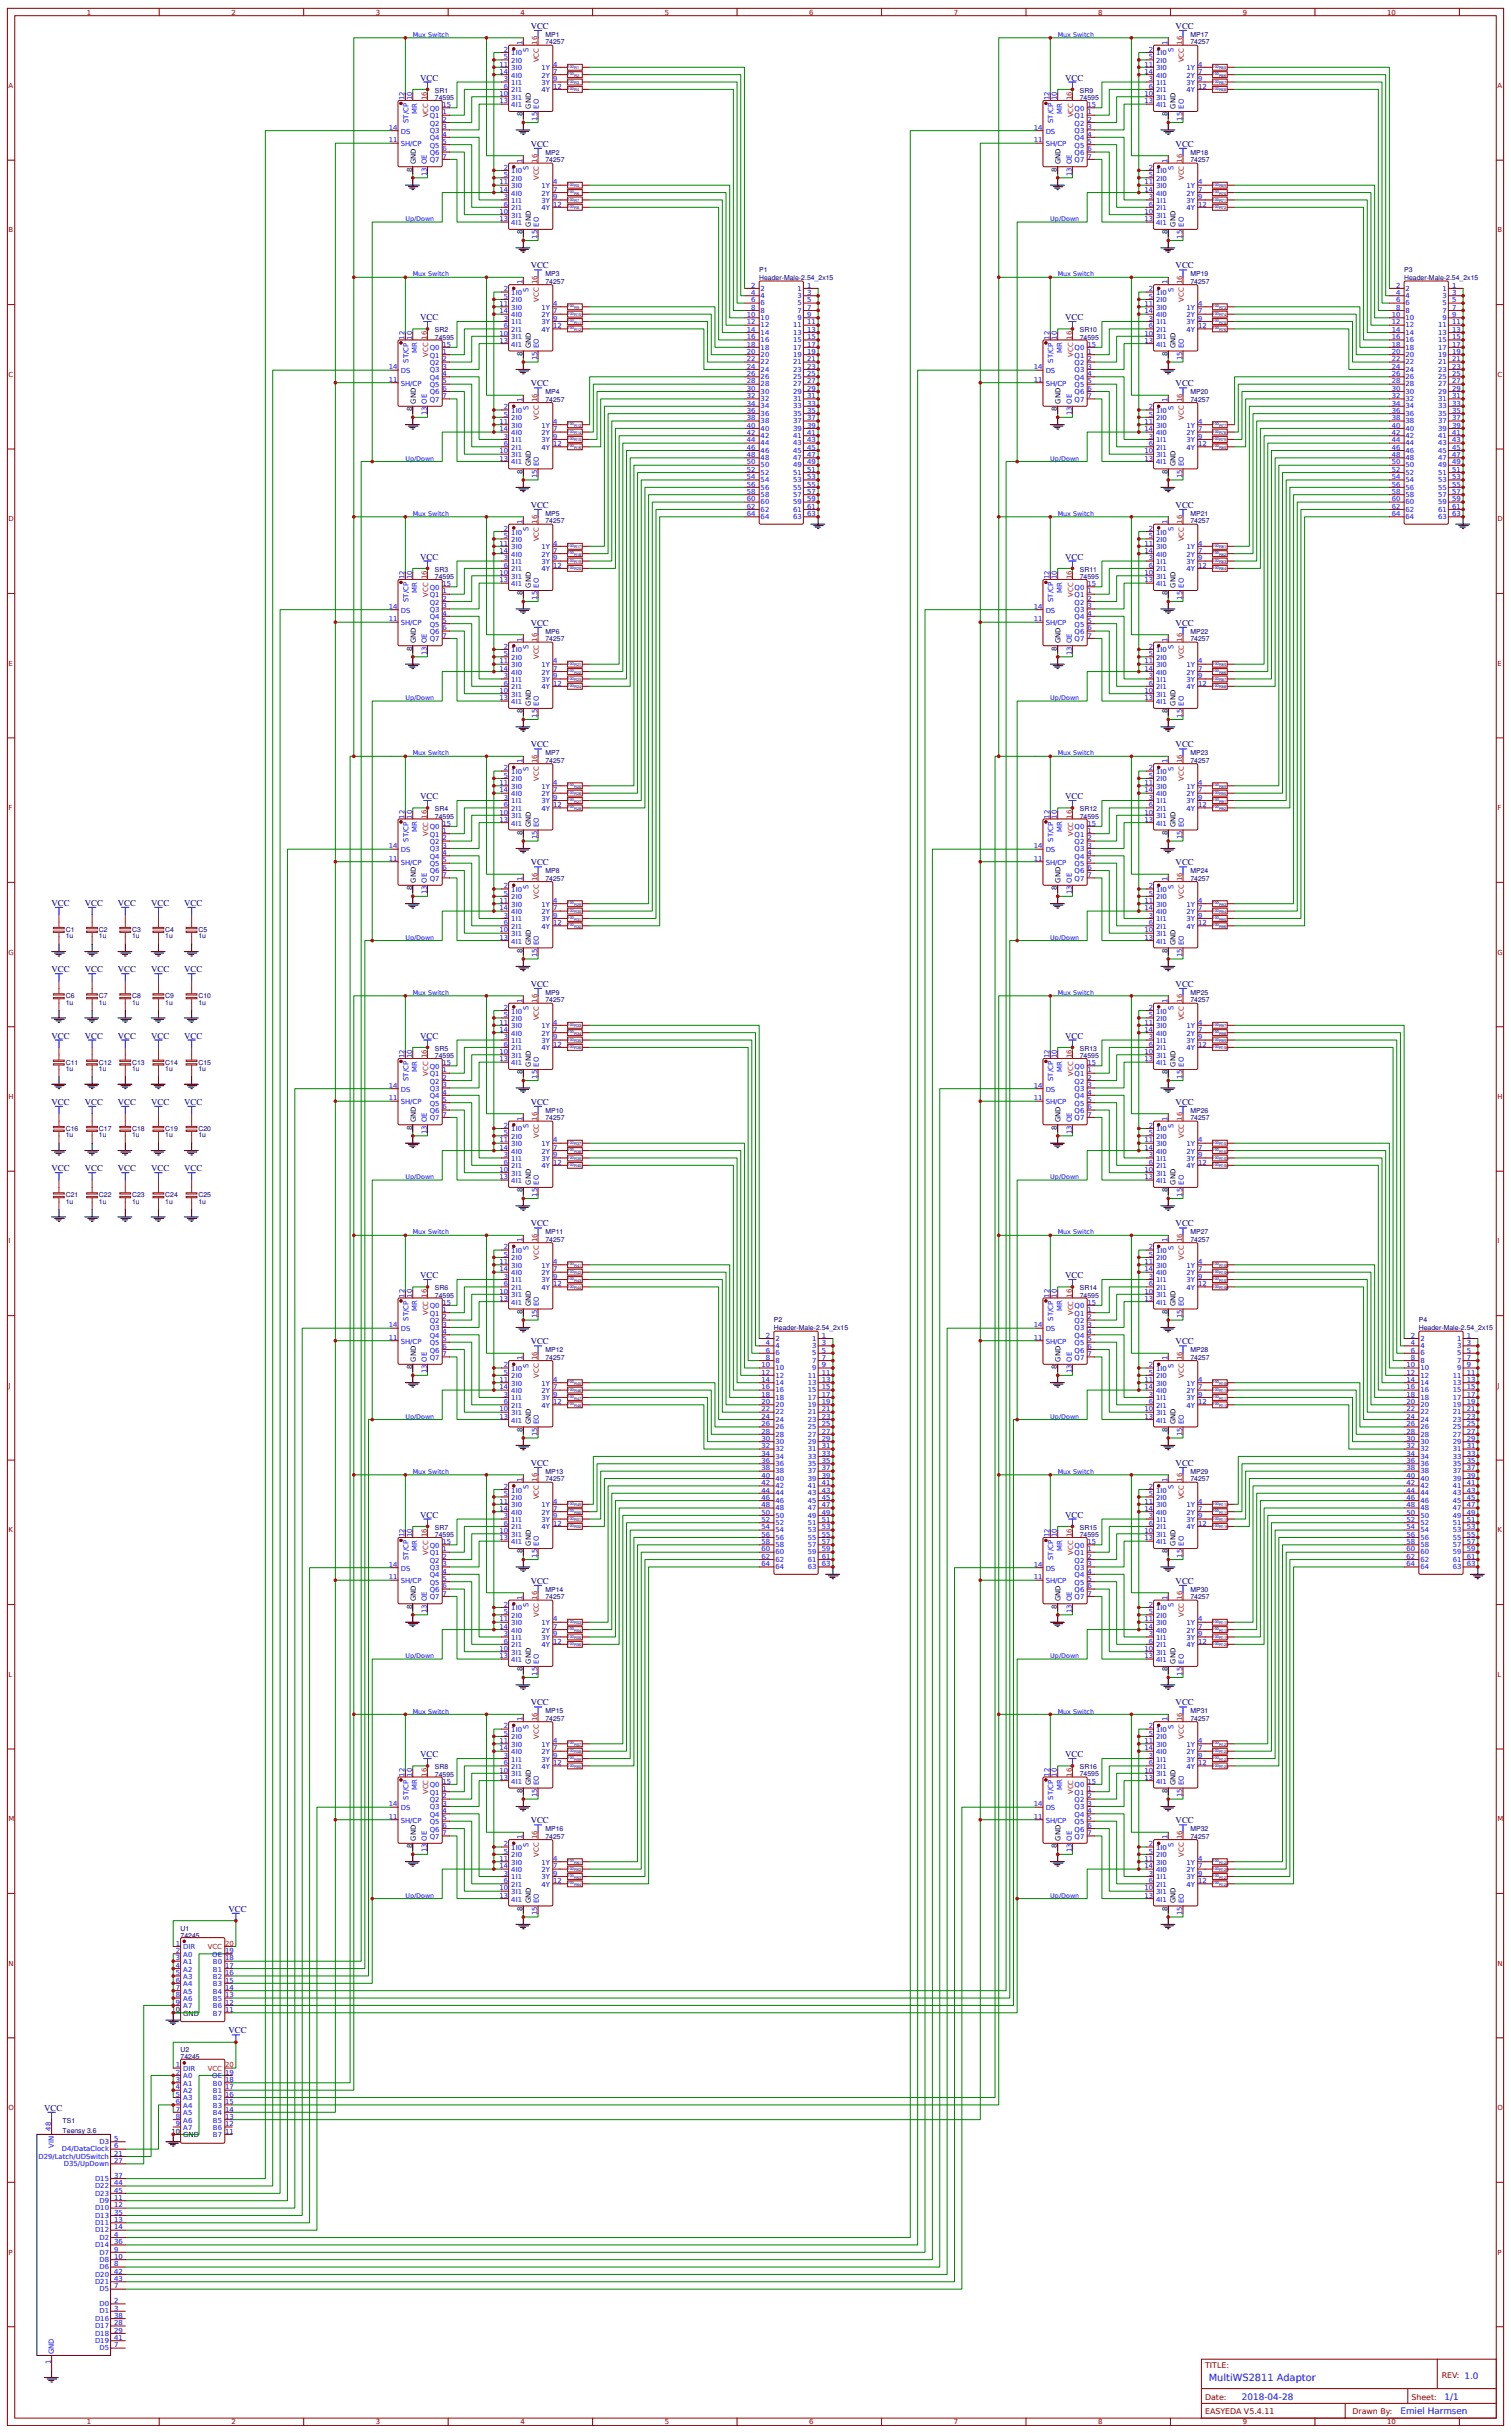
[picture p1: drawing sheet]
<svg xmlns="http://www.w3.org/2000/svg" width="542mm" height="874mm" viewBox="0 0 542 874" stroke-linecap="round" stroke-linejoin="round" font-family="sans-serif">
<defs><g id="words">
<text font-size="3.5" fill="#00f" x="433.9" y="854.9">MultiWS2811 Adaptor</text>
<g font-size="3.2" fill="#000080">
<text x="190.5" y="10.4">VCC</text>
<text x="422" y="10.4">VCC</text>
<text x="150.8" y="28.9">VCC</text>
<text x="382.3" y="28.9">VCC</text>
<text x="190.5" y="52.7">VCC</text>
<text x="422" y="52.7">VCC</text>
<text x="190.5" y="96.4">VCC</text>
<text x="422" y="96.4">VCC</text>
<text x="150.8" y="114.9">VCC</text>
<text x="382.3" y="114.9">VCC</text>
<text x="190.5" y="138.7">VCC</text>
<text x="422" y="138.7">VCC</text>
<text x="190.5" y="182.4">VCC</text>
<text x="422" y="182.4">VCC</text>
<text x="150.8" y="200.9">VCC</text>
<text x="382.3" y="200.9">VCC</text>
<text x="190.5" y="224.7">VCC</text>
<text x="422" y="224.7">VCC</text>
<text x="190.5" y="268.4">VCC</text>
<text x="422" y="268.4">VCC</text>
<text x="150.8" y="286.9">VCC</text>
<text x="382.3" y="286.9">VCC</text>
<text x="190.5" y="310.7">VCC</text>
<text x="422" y="310.7">VCC</text>
<text x="18.5" y="325.3">VCC</text>
<text x="30.4" y="325.3">VCC</text>
<text x="42.3" y="325.3">VCC</text>
<text x="54.2" y="325.3">VCC</text>
<text x="66.1" y="325.3">VCC</text>
<text x="18.5" y="349.1">VCC</text>
<text x="30.4" y="349.1">VCC</text>
<text x="42.3" y="349.1">VCC</text>
<text x="54.2" y="349.1">VCC</text>
<text x="66.1" y="349.1">VCC</text>
<text x="190.5" y="354.4">VCC</text>
<text x="422" y="354.4">VCC</text>
<text x="18.5" y="372.9">VCC</text>
<text x="30.4" y="372.9">VCC</text>
<text x="42.3" y="372.9">VCC</text>
<text x="54.2" y="372.9">VCC</text>
<text x="66.1" y="372.9">VCC</text>
<text x="150.8" y="372.9">VCC</text>
<text x="382.3" y="372.9">VCC</text>
<text x="18.5" y="396.7">VCC</text>
<text x="30.4" y="396.7">VCC</text>
<text x="42.3" y="396.7">VCC</text>
<text x="54.2" y="396.7">VCC</text>
<text x="66.1" y="396.7">VCC</text>
<text x="190.5" y="396.7">VCC</text>
<text x="422" y="396.7">VCC</text>
<text x="18.5" y="420.5">VCC</text>
<text x="30.4" y="420.5">VCC</text>
<text x="42.3" y="420.5">VCC</text>
<text x="54.2" y="420.5">VCC</text>
<text x="66.1" y="420.5">VCC</text>
<text x="190.5" y="440.3">VCC</text>
<text x="422" y="440.3">VCC</text>
<text x="150.8" y="458.9">VCC</text>
<text x="382.3" y="458.9">VCC</text>
<text x="190.5" y="482.7">VCC</text>
<text x="422" y="482.7">VCC</text>
<text x="190.5" y="526.3">VCC</text>
<text x="422" y="526.3">VCC</text>
<text x="150.8" y="544.9">VCC</text>
<text x="382.3" y="544.9">VCC</text>
<text x="190.5" y="568.7">VCC</text>
<text x="422" y="568.7">VCC</text>
<text x="190.5" y="612.3">VCC</text>
<text x="422" y="612.3">VCC</text>
<text x="150.8" y="630.8">VCC</text>
<text x="382.3" y="630.8">VCC</text>
<text x="190.5" y="654.7">VCC</text>
<text x="422" y="654.7">VCC</text>
<text x="82" y="686.4">VCC</text>
<text x="82" y="730.1">VCC</text>
<text x="15.9" y="757.8">VCC</text>
</g>
<g font-size="3.2" fill="#00f">
<text x="445.8" y="861.6">2018-04-28</text>
<text x="518.6" y="861.6">1/1</text>
<text x="502.7" y="866.9">Emiel Harmsen</text>
</g>
<g font-size="2.8" fill="#800">
<text x="432.6" y="850.2">TITLE:</text>
<text x="517.5" y="853.9">REV: 1.0</text>
<text x="432.6" y="861.6">Date:</text>
<text x="506.7" y="861.6">Sheet:</text>
<text x="432.6" y="866.9">EASYEDA V5.4.11</text>
<text x="485.5" y="866.9">Drawn By:</text>
</g>
<g font-size="2.5" fill="#800">
<text x="31.2" y="5.2">1</text>
<text x="83.1" y="5.2">2</text>
<text x="134.9" y="5.2">3</text>
<text x="186.8" y="5.2">4</text>
<text x="238.7" y="5.2">5</text>
<text x="290.5" y="5.2">6</text>
<text x="342.4" y="5.2">7</text>
<text x="394.2" y="5.2">8</text>
<text x="446.1" y="5.2">9</text>
<text x="497.9" y="5.2">10</text>
<text x="3" y="31.6">A</text>
<text x="537.5" y="31.6">A</text>
<text x="3" y="83.4">B</text>
<text x="537.5" y="83.4">B</text>
<text x="3" y="135.3">C</text>
<text x="537.5" y="135.3">C</text>
<text x="3" y="187.1">D</text>
<text x="537.5" y="187.1">D</text>
<text x="3" y="239">E</text>
<text x="537.5" y="239">E</text>
<text x="3" y="290.9">F</text>
<text x="537.5" y="290.9">F</text>
<text x="3" y="342.7">G</text>
<text x="537.5" y="342.7">G</text>
<text x="3" y="394.6">H</text>
<text x="537.5" y="394.6">H</text>
<text x="3" y="446.4">I</text>
<text x="537.5" y="446.4">I</text>
<text x="3" y="498.3">J</text>
<text x="537.5" y="498.3">J</text>
<text x="3" y="550.1">K</text>
<text x="537.5" y="550.1">K</text>
<text x="3" y="602">L</text>
<text x="537.5" y="602">L</text>
<text x="3" y="653.9">M</text>
<text x="537.5" y="653.9">M</text>
<text x="3" y="705.7">N</text>
<text x="537.5" y="705.7">N</text>
<text x="3" y="757.6">O</text>
<text x="537.5" y="757.6">O</text>
<text x="3" y="809.4">P</text>
<text x="537.5" y="809.4">P</text>
<text x="31.2" y="870.4">1</text>
<text x="83.1" y="870.4">2</text>
<text x="134.9" y="870.4">3</text>
<text x="186.8" y="870.4">4</text>
<text x="238.7" y="870.4">5</text>
<text x="290.5" y="870.4">6</text>
<text x="342.4" y="870.4">7</text>
<text x="394.2" y="870.4">8</text>
<text x="446.1" y="870.4">9</text>
<text x="497.9" y="870.4">10</text>
</g>
<g font-size="2.5" fill="#00f">
<text x="187.6" y="16.1" transform="rotate(-90 187.6 16.1)">1</text>
<text x="419.1" y="16.1" transform="rotate(-90 419.1 16.1)">1</text>
<text x="179.3" y="23.9">11</text>
<text x="180.9" y="18.6">2</text>
<text x="180.9" y="21.2">5</text>
<text x="183.5" y="19.9">1I0</text>
<text x="183.5" y="22.6">2I0</text>
<text x="189.7" y="18.8" transform="rotate(-90 189.7 18.8)">S</text>
<text x="198.6" y="23.9">4</text>
<text x="410.8" y="23.9">11</text>
<text x="412.4" y="18.6">2</text>
<text x="412.4" y="21.2">5</text>
<text x="415.1" y="19.9">1I0</text>
<text x="415.1" y="22.6">2I0</text>
<text x="421.2" y="18.8" transform="rotate(-90 421.2 18.8)">S</text>
<text x="430.1" y="23.9">4</text>
<text x="179.3" y="26.5">14</text>
<text x="180.9" y="29.2">3</text>
<text x="183.5" y="25.2">3I0</text>
<text x="183.5" y="27.9">4I0</text>
<text x="194.4" y="25.2">1Y</text>
<text x="194.4" y="27.9">2Y</text>
<text x="198.6" y="26.5">7</text>
<text x="198.6" y="29.2">9</text>
<text x="410.8" y="26.5">14</text>
<text x="412.4" y="29.2">3</text>
<text x="415.1" y="25.2">3I0</text>
<text x="415.1" y="27.9">4I0</text>
<text x="425.9" y="25.2">1Y</text>
<text x="425.9" y="27.9">2Y</text>
<text x="430.1" y="26.5">7</text>
<text x="430.1" y="29.2">9</text>
<text x="145.3" y="35.9" transform="rotate(-90 145.3 35.9)">12</text>
<text x="147.9" y="35.9" transform="rotate(-90 147.9 35.9)">10</text>
<text x="179.3" y="34.5">10</text>
<text x="180.9" y="31.8">6</text>
<text x="183.5" y="30.5">1I1</text>
<text x="183.5" y="33.2">2I1</text>
<text x="183.5" y="35.8">3I1</text>
<text x="194.4" y="30.5">3Y</text>
<text x="194.4" y="33.2">4Y</text>
<text x="198.6" y="31.8">12</text>
<text x="376.8" y="35.9" transform="rotate(-90 376.8 35.9)">12</text>
<text x="379.4" y="35.9" transform="rotate(-90 379.4 35.9)">10</text>
<text x="410.8" y="34.5">10</text>
<text x="412.4" y="31.8">6</text>
<text x="415.1" y="30.5">1I1</text>
<text x="415.1" y="33.2">2I1</text>
<text x="415.1" y="35.8">3I1</text>
<text x="425.9" y="30.5">3Y</text>
<text x="425.9" y="33.2">4Y</text>
<text x="430.1" y="31.8">12</text>
<text x="149.8" y="40.9" transform="rotate(-90 149.8 40.9)">MR</text>
<text x="154.3" y="39.8">Q0</text>
<text x="158.9" y="41.1">1</text>
<text x="158.9" y="38.4">15</text>
<text x="179.3" y="37.1">13</text>
<text x="183.5" y="38.4">4I1</text>
<text x="193.4" y="39.1" transform="rotate(-90 193.4 39.1)">EO</text>
<text x="381.3" y="40.9" transform="rotate(-90 381.3 40.9)">MR</text>
<text x="385.8" y="39.8">Q0</text>
<text x="390.4" y="41.1">1</text>
<text x="390.4" y="38.4">15</text>
<text x="410.8" y="37.1">13</text>
<text x="415.1" y="38.4">4I1</text>
<text x="424.9" y="39.1" transform="rotate(-90 424.9 39.1)">EO</text>
<text x="139.6" y="46.6">14</text>
<text x="143.9" y="48">DS</text>
<text x="146.6" y="44.2" transform="rotate(-90 146.6 44.2)">ST/CP</text>
<text x="154.3" y="42.4">Q1</text>
<text x="154.3" y="45.1">Q2</text>
<text x="154.3" y="47.7">Q3</text>
<text x="158.9" y="43.7">2</text>
<text x="158.9" y="46.4">3</text>
<text x="192.9" y="43.3" transform="rotate(-90 192.9 43.3)">15</text>
<text x="371.1" y="46.6">14</text>
<text x="375.4" y="48">DS</text>
<text x="378.1" y="44.2" transform="rotate(-90 378.1 44.2)">ST/CP</text>
<text x="385.8" y="42.4">Q1</text>
<text x="385.8" y="45.1">Q2</text>
<text x="385.8" y="47.7">Q3</text>
<text x="390.4" y="43.7">2</text>
<text x="390.4" y="46.4">3</text>
<text x="424.4" y="43.3" transform="rotate(-90 424.4 43.3)">15</text>
<text x="139.6" y="51.1">11</text>
<text x="143.9" y="52.5">SH/CP</text>
<text x="154.3" y="50.4">Q4</text>
<text x="154.3" y="53">Q5</text>
<text x="158.9" y="49">4</text>
<text x="158.9" y="51.7">5</text>
<text x="371.1" y="51.1">11</text>
<text x="375.4" y="52.5">SH/CP</text>
<text x="385.8" y="50.4">Q4</text>
<text x="385.8" y="53">Q5</text>
<text x="390.4" y="49">4</text>
<text x="390.4" y="51.7">5</text>
<text x="153.2" y="58.9" transform="rotate(-90 153.2 58.9)">OE</text>
<text x="154.3" y="55.6">Q6</text>
<text x="154.3" y="58.3">Q7</text>
<text x="158.9" y="54.3">6</text>
<text x="158.9" y="57">7</text>
<text x="187.6" y="58.4" transform="rotate(-90 187.6 58.4)">1</text>
<text x="384.7" y="58.9" transform="rotate(-90 384.7 58.9)">OE</text>
<text x="385.8" y="55.6">Q6</text>
<text x="385.8" y="58.3">Q7</text>
<text x="390.4" y="54.3">6</text>
<text x="390.4" y="57">7</text>
<text x="419.1" y="58.4" transform="rotate(-90 419.1 58.4)">1</text>
<text x="153.2" y="63.2" transform="rotate(-90 153.2 63.2)">13</text>
<text x="180.9" y="60.9">2</text>
<text x="180.9" y="63.6">5</text>
<text x="183.5" y="62.3">1I0</text>
<text x="183.5" y="64.9">2I0</text>
<text x="189.7" y="61.1" transform="rotate(-90 189.7 61.1)">S</text>
<text x="384.7" y="63.2" transform="rotate(-90 384.7 63.2)">13</text>
<text x="412.4" y="60.9">2</text>
<text x="412.4" y="63.6">5</text>
<text x="415.1" y="62.3">1I0</text>
<text x="415.1" y="64.9">2I0</text>
<text x="421.2" y="61.1" transform="rotate(-90 421.2 61.1)">S</text>
<text x="179.3" y="66.2">11</text>
<text x="179.3" y="68.9">14</text>
<text x="180.9" y="71.5">3</text>
<text x="183.5" y="67.5">3I0</text>
<text x="183.5" y="70.2">4I0</text>
<text x="194.4" y="67.5">1Y</text>
<text x="194.4" y="70.2">2Y</text>
<text x="198.6" y="66.2">4</text>
<text x="198.6" y="68.9">7</text>
<text x="198.6" y="71.5">9</text>
<text x="410.8" y="66.2">11</text>
<text x="410.8" y="68.9">14</text>
<text x="412.4" y="71.5">3</text>
<text x="415.1" y="67.5">3I0</text>
<text x="415.1" y="70.2">4I0</text>
<text x="425.9" y="67.5">1Y</text>
<text x="425.9" y="70.2">2Y</text>
<text x="430.1" y="66.2">4</text>
<text x="430.1" y="68.9">7</text>
<text x="430.1" y="71.5">9</text>
<text x="179.3" y="76.8">10</text>
<text x="180.9" y="74.2">6</text>
<text x="183.5" y="72.8">1I1</text>
<text x="183.5" y="75.5">2I1</text>
<text x="194.4" y="72.8">3Y</text>
<text x="194.4" y="75.5">4Y</text>
<text x="198.6" y="74.2">12</text>
<text x="410.8" y="76.8">10</text>
<text x="412.4" y="74.2">6</text>
<text x="415.1" y="72.8">1I1</text>
<text x="415.1" y="75.5">2I1</text>
<text x="425.9" y="72.8">3Y</text>
<text x="425.9" y="75.5">4Y</text>
<text x="430.1" y="74.2">12</text>
<text x="179.3" y="79.5">13</text>
<text x="183.5" y="78.1">3I1</text>
<text x="183.5" y="80.8">4I1</text>
<text x="193.4" y="81.4" transform="rotate(-90 193.4 81.4)">EO</text>
<text x="410.8" y="79.5">13</text>
<text x="415.1" y="78.1">3I1</text>
<text x="415.1" y="80.8">4I1</text>
<text x="424.9" y="81.4" transform="rotate(-90 424.9 81.4)">EO</text>
<text x="192.9" y="85.6" transform="rotate(-90 192.9 85.6)">15</text>
<text x="424.4" y="85.6" transform="rotate(-90 424.4 85.6)">15</text>
<text x="180.9" y="104.6">2</text>
<text x="180.9" y="107.2">5</text>
<text x="183.5" y="105.9">1I0</text>
<text x="187.6" y="102.1" transform="rotate(-90 187.6 102.1)">1</text>
<text x="189.7" y="104.8" transform="rotate(-90 189.7 104.8)">S</text>
<text x="269.6" y="103.3">2</text>
<text x="269.6" y="105.9">4</text>
<text x="273" y="104.3">2</text>
<text x="273" y="107">4</text>
<text x="286.3" y="104.3">1</text>
<text x="286.3" y="107">3</text>
<text x="289.7" y="103.3">1</text>
<text x="289.7" y="105.9">3</text>
<text x="412.4" y="104.6">2</text>
<text x="412.4" y="107.2">5</text>
<text x="415.1" y="105.9">1I0</text>
<text x="419.1" y="102.1" transform="rotate(-90 419.1 102.1)">1</text>
<text x="421.2" y="104.8" transform="rotate(-90 421.2 104.8)">S</text>
<text x="501.1" y="103.3">2</text>
<text x="501.1" y="105.9">4</text>
<text x="504.6" y="104.3">2</text>
<text x="504.6" y="107">4</text>
<text x="517.8" y="104.3">1</text>
<text x="517.8" y="107">3</text>
<text x="521.2" y="103.3">1</text>
<text x="521.2" y="105.9">3</text>
<text x="179.3" y="109.9">11</text>
<text x="179.3" y="112.5">14</text>
<text x="183.5" y="108.6">2I0</text>
<text x="183.5" y="111.2">3I0</text>
<text x="183.5" y="113.9">4I0</text>
<text x="194.4" y="111.2">1Y</text>
<text x="194.4" y="113.9">2Y</text>
<text x="198.6" y="109.9">4</text>
<text x="198.6" y="112.5">7</text>
<text x="268.1" y="113.9">10</text>
<text x="269.6" y="108.6">6</text>
<text x="269.6" y="111.2">8</text>
<text x="273" y="109.6">6</text>
<text x="273" y="112.3">8</text>
<text x="286.3" y="109.6">5</text>
<text x="286.3" y="112.3">7</text>
<text x="289.7" y="108.6">5</text>
<text x="289.7" y="111.2">7</text>
<text x="289.7" y="113.9">9</text>
<text x="410.8" y="109.9">11</text>
<text x="410.8" y="112.5">14</text>
<text x="415.1" y="108.6">2I0</text>
<text x="415.1" y="111.2">3I0</text>
<text x="415.1" y="113.9">4I0</text>
<text x="425.9" y="111.2">1Y</text>
<text x="425.9" y="113.9">2Y</text>
<text x="430.1" y="109.9">4</text>
<text x="430.1" y="112.5">7</text>
<text x="499.6" y="113.9">10</text>
<text x="501.1" y="108.6">6</text>
<text x="501.1" y="111.2">8</text>
<text x="504.6" y="109.6">6</text>
<text x="504.6" y="112.3">8</text>
<text x="517.8" y="109.6">5</text>
<text x="517.8" y="112.3">7</text>
<text x="521.2" y="108.6">5</text>
<text x="521.2" y="111.2">7</text>
<text x="521.2" y="113.9">9</text>
<text x="180.9" y="115.2">3</text>
<text x="180.9" y="117.8">6</text>
<text x="183.5" y="116.5">1I1</text>
<text x="183.5" y="119.1">2I1</text>
<text x="194.4" y="116.5">3Y</text>
<text x="194.4" y="119.1">4Y</text>
<text x="198.6" y="115.2">9</text>
<text x="198.6" y="117.8">12</text>
<text x="268.1" y="116.5">12</text>
<text x="268.1" y="119.1">14</text>
<text x="273" y="114.9">10</text>
<text x="273" y="117.6">12</text>
<text x="284.7" y="117.6">11</text>
<text x="286.3" y="114.9">9</text>
<text x="289.7" y="116.5">11</text>
<text x="289.7" y="119.1">13</text>
<text x="412.4" y="115.2">3</text>
<text x="412.4" y="117.8">6</text>
<text x="415.1" y="116.5">1I1</text>
<text x="415.1" y="119.1">2I1</text>
<text x="425.9" y="116.5">3Y</text>
<text x="425.9" y="119.1">4Y</text>
<text x="430.1" y="115.2">9</text>
<text x="430.1" y="117.8">12</text>
<text x="499.6" y="116.5">12</text>
<text x="499.6" y="119.1">14</text>
<text x="504.6" y="114.9">10</text>
<text x="504.6" y="117.6">12</text>
<text x="516.2" y="117.6">11</text>
<text x="517.8" y="114.9">9</text>
<text x="521.2" y="116.5">11</text>
<text x="521.2" y="119.1">13</text>
<text x="145.3" y="121.9" transform="rotate(-90 145.3 121.9)">12</text>
<text x="147.9" y="121.9" transform="rotate(-90 147.9 121.9)">10</text>
<text x="154.3" y="125.8">Q0</text>
<text x="158.9" y="124.4">15</text>
<text x="179.3" y="120.5">10</text>
<text x="179.3" y="123.1">13</text>
<text x="183.5" y="121.8">3I1</text>
<text x="183.5" y="124.4">4I1</text>
<text x="193.4" y="125" transform="rotate(-90 193.4 125)">EO</text>
<text x="268.1" y="121.8">16</text>
<text x="268.1" y="124.4">18</text>
<text x="273" y="120.2">14</text>
<text x="273" y="122.8">16</text>
<text x="273" y="125.5">18</text>
<text x="284.7" y="120.2">13</text>
<text x="284.7" y="122.8">15</text>
<text x="284.7" y="125.5">17</text>
<text x="289.7" y="121.8">15</text>
<text x="289.7" y="124.4">17</text>
<text x="376.8" y="121.9" transform="rotate(-90 376.8 121.9)">12</text>
<text x="379.4" y="121.9" transform="rotate(-90 379.4 121.9)">10</text>
<text x="385.8" y="125.8">Q0</text>
<text x="390.4" y="124.4">15</text>
<text x="410.8" y="120.5">10</text>
<text x="410.8" y="123.1">13</text>
<text x="415.1" y="121.8">3I1</text>
<text x="415.1" y="124.4">4I1</text>
<text x="424.9" y="125" transform="rotate(-90 424.9 125)">EO</text>
<text x="499.6" y="121.8">16</text>
<text x="499.6" y="124.4">18</text>
<text x="504.6" y="120.2">14</text>
<text x="504.6" y="122.8">16</text>
<text x="504.6" y="125.5">18</text>
<text x="516.2" y="120.2">13</text>
<text x="516.2" y="122.8">15</text>
<text x="516.2" y="125.5">17</text>
<text x="521.2" y="121.8">15</text>
<text x="521.2" y="124.4">17</text>
<text x="146.6" y="130.2" transform="rotate(-90 146.6 130.2)">ST/CP</text>
<text x="149.8" y="126.9" transform="rotate(-90 149.8 126.9)">MR</text>
<text x="154.3" y="128.4">Q1</text>
<text x="154.3" y="131">Q2</text>
<text x="158.9" y="127.1">1</text>
<text x="158.9" y="129.7">2</text>
<text x="192.9" y="129.3" transform="rotate(-90 192.9 129.3)">15</text>
<text x="268.1" y="127.1">20</text>
<text x="268.1" y="129.7">22</text>
<text x="273" y="128.1">20</text>
<text x="273" y="130.8">22</text>
<text x="284.7" y="128.1">19</text>
<text x="284.7" y="130.8">21</text>
<text x="289.7" y="127.1">19</text>
<text x="289.7" y="129.7">21</text>
<text x="378.1" y="130.2" transform="rotate(-90 378.1 130.2)">ST/CP</text>
<text x="381.3" y="126.9" transform="rotate(-90 381.3 126.9)">MR</text>
<text x="385.8" y="128.4">Q1</text>
<text x="385.8" y="131">Q2</text>
<text x="390.4" y="127.1">1</text>
<text x="390.4" y="129.7">2</text>
<text x="424.4" y="129.3" transform="rotate(-90 424.4 129.3)">15</text>
<text x="499.6" y="127.1">20</text>
<text x="499.6" y="129.7">22</text>
<text x="504.6" y="128.1">20</text>
<text x="504.6" y="130.8">22</text>
<text x="516.2" y="128.1">19</text>
<text x="516.2" y="130.8">21</text>
<text x="521.2" y="127.1">19</text>
<text x="521.2" y="129.7">21</text>
<text x="139.6" y="137.1">11</text>
<text x="139.6" y="132.6">14</text>
<text x="143.9" y="134">DS</text>
<text x="154.3" y="133.7">Q3</text>
<text x="154.3" y="136.3">Q4</text>
<text x="158.9" y="132.4">3</text>
<text x="158.9" y="135">4</text>
<text x="158.9" y="137.7">5</text>
<text x="268.1" y="132.4">24</text>
<text x="268.1" y="135">26</text>
<text x="268.1" y="137.7">28</text>
<text x="273" y="133.4">24</text>
<text x="273" y="136.1">26</text>
<text x="284.7" y="133.4">23</text>
<text x="284.7" y="136.1">25</text>
<text x="289.7" y="132.4">23</text>
<text x="289.7" y="135">25</text>
<text x="289.7" y="137.7">27</text>
<text x="371.1" y="137.1">11</text>
<text x="371.1" y="132.6">14</text>
<text x="375.4" y="134">DS</text>
<text x="385.8" y="133.7">Q3</text>
<text x="385.8" y="136.3">Q4</text>
<text x="390.4" y="132.4">3</text>
<text x="390.4" y="135">4</text>
<text x="390.4" y="137.7">5</text>
<text x="499.6" y="132.4">24</text>
<text x="499.6" y="135">26</text>
<text x="499.6" y="137.7">28</text>
<text x="504.6" y="133.4">24</text>
<text x="504.6" y="136.1">26</text>
<text x="516.2" y="133.4">23</text>
<text x="516.2" y="136.1">25</text>
<text x="521.2" y="132.4">23</text>
<text x="521.2" y="135">25</text>
<text x="521.2" y="137.7">27</text>
<text x="143.9" y="138.5">SH/CP</text>
<text x="154.3" y="139">Q5</text>
<text x="154.3" y="141.6">Q6</text>
<text x="158.9" y="140.3">6</text>
<text x="158.9" y="143">7</text>
<text x="268.1" y="140.3">30</text>
<text x="268.1" y="143">32</text>
<text x="273" y="138.7">28</text>
<text x="273" y="141.4">30</text>
<text x="284.7" y="138.7">27</text>
<text x="284.7" y="141.4">29</text>
<text x="289.7" y="140.3">29</text>
<text x="289.7" y="143">31</text>
<text x="375.4" y="138.5">SH/CP</text>
<text x="385.8" y="139">Q5</text>
<text x="385.8" y="141.6">Q6</text>
<text x="390.4" y="140.3">6</text>
<text x="390.4" y="143">7</text>
<text x="499.6" y="140.3">30</text>
<text x="499.6" y="143">32</text>
<text x="504.6" y="138.7">28</text>
<text x="504.6" y="141.4">30</text>
<text x="516.2" y="138.7">27</text>
<text x="516.2" y="141.4">29</text>
<text x="521.2" y="140.3">29</text>
<text x="521.2" y="143">31</text>
<text x="153.2" y="149.1" transform="rotate(-90 153.2 149.1)">13</text>
<text x="153.2" y="144.9" transform="rotate(-90 153.2 144.9)">OE</text>
<text x="154.3" y="144.3">Q7</text>
<text x="180.9" y="146.9">2</text>
<text x="180.9" y="149.6">5</text>
<text x="183.5" y="148.2">1I0</text>
<text x="187.6" y="144.4" transform="rotate(-90 187.6 144.4)">1</text>
<text x="189.7" y="147.1" transform="rotate(-90 189.7 147.1)">S</text>
<text x="268.1" y="145.6">34</text>
<text x="268.1" y="148.2">36</text>
<text x="273" y="144">32</text>
<text x="273" y="146.7">34</text>
<text x="273" y="149.3">36</text>
<text x="284.7" y="144">31</text>
<text x="284.7" y="146.7">33</text>
<text x="284.7" y="149.3">35</text>
<text x="289.7" y="145.6">33</text>
<text x="289.7" y="148.2">35</text>
<text x="384.7" y="149.1" transform="rotate(-90 384.7 149.1)">13</text>
<text x="384.7" y="144.9" transform="rotate(-90 384.7 144.9)">OE</text>
<text x="385.8" y="144.3">Q7</text>
<text x="412.4" y="146.9">2</text>
<text x="412.4" y="149.6">5</text>
<text x="415.1" y="148.2">1I0</text>
<text x="419.1" y="144.4" transform="rotate(-90 419.1 144.4)">1</text>
<text x="421.2" y="147.1" transform="rotate(-90 421.2 147.1)">S</text>
<text x="499.6" y="145.6">34</text>
<text x="499.6" y="148.2">36</text>
<text x="504.6" y="144">32</text>
<text x="504.6" y="146.7">34</text>
<text x="504.6" y="149.3">36</text>
<text x="516.2" y="144">31</text>
<text x="516.2" y="146.7">33</text>
<text x="516.2" y="149.3">35</text>
<text x="521.2" y="145.6">33</text>
<text x="521.2" y="148.2">35</text>
<text x="179.3" y="152.2">11</text>
<text x="179.3" y="154.9">14</text>
<text x="183.5" y="150.9">2I0</text>
<text x="183.5" y="153.5">3I0</text>
<text x="194.4" y="153.5">1Y</text>
<text x="198.6" y="152.2">4</text>
<text x="198.6" y="154.9">7</text>
<text x="268.1" y="150.9">38</text>
<text x="268.1" y="153.5">40</text>
<text x="273" y="152">38</text>
<text x="273" y="154.6">40</text>
<text x="284.7" y="152">37</text>
<text x="284.7" y="154.6">39</text>
<text x="289.7" y="150.9">37</text>
<text x="289.7" y="153.5">39</text>
<text x="410.8" y="152.2">11</text>
<text x="410.8" y="154.9">14</text>
<text x="415.1" y="150.9">2I0</text>
<text x="415.1" y="153.5">3I0</text>
<text x="425.9" y="153.5">1Y</text>
<text x="430.1" y="152.2">4</text>
<text x="430.1" y="154.9">7</text>
<text x="499.6" y="150.9">38</text>
<text x="499.6" y="153.5">40</text>
<text x="504.6" y="152">38</text>
<text x="504.6" y="154.6">40</text>
<text x="516.2" y="152">37</text>
<text x="516.2" y="154.6">39</text>
<text x="521.2" y="150.9">37</text>
<text x="521.2" y="153.5">39</text>
<text x="180.9" y="157.5">3</text>
<text x="180.9" y="160.2">6</text>
<text x="183.5" y="158.8">1I1</text>
<text x="183.5" y="161.5">2I1</text>
<text x="183.5" y="156.2">4I0</text>
<text x="194.4" y="156.2">2Y</text>
<text x="194.4" y="158.8">3Y</text>
<text x="194.4" y="161.5">4Y</text>
<text x="198.6" y="157.5">9</text>
<text x="198.6" y="160.2">12</text>
<text x="268.1" y="156.2">42</text>
<text x="268.1" y="158.8">44</text>
<text x="268.1" y="161.5">46</text>
<text x="273" y="157.2">42</text>
<text x="273" y="159.9">44</text>
<text x="284.7" y="157.2">41</text>
<text x="284.7" y="159.9">43</text>
<text x="289.7" y="156.2">41</text>
<text x="289.7" y="158.8">43</text>
<text x="289.7" y="161.5">45</text>
<text x="412.4" y="157.5">3</text>
<text x="412.4" y="160.2">6</text>
<text x="415.1" y="158.8">1I1</text>
<text x="415.1" y="161.5">2I1</text>
<text x="415.1" y="156.2">4I0</text>
<text x="425.9" y="156.2">2Y</text>
<text x="425.9" y="158.8">3Y</text>
<text x="425.9" y="161.5">4Y</text>
<text x="430.1" y="157.5">9</text>
<text x="430.1" y="160.2">12</text>
<text x="499.6" y="156.2">42</text>
<text x="499.6" y="158.8">44</text>
<text x="499.6" y="161.5">46</text>
<text x="504.6" y="157.2">42</text>
<text x="504.6" y="159.9">44</text>
<text x="516.2" y="157.2">41</text>
<text x="516.2" y="159.9">43</text>
<text x="521.2" y="156.2">41</text>
<text x="521.2" y="158.8">43</text>
<text x="521.2" y="161.5">45</text>
<text x="179.3" y="162.8">10</text>
<text x="179.3" y="165.4">13</text>
<text x="183.5" y="164.1">3I1</text>
<text x="183.5" y="166.8">4I1</text>
<text x="193.4" y="167.4" transform="rotate(-90 193.4 167.4)">EO</text>
<text x="268.1" y="164.1">48</text>
<text x="268.1" y="166.8">50</text>
<text x="273" y="162.5">46</text>
<text x="273" y="165.2">48</text>
<text x="273" y="167.8">50</text>
<text x="284.7" y="162.5">45</text>
<text x="284.7" y="165.2">47</text>
<text x="284.7" y="167.8">49</text>
<text x="289.7" y="164.1">47</text>
<text x="289.7" y="166.8">49</text>
<text x="410.8" y="162.8">10</text>
<text x="410.8" y="165.4">13</text>
<text x="415.1" y="164.1">3I1</text>
<text x="415.1" y="166.8">4I1</text>
<text x="424.9" y="167.4" transform="rotate(-90 424.9 167.4)">EO</text>
<text x="499.6" y="164.1">48</text>
<text x="499.6" y="166.8">50</text>
<text x="504.6" y="162.5">46</text>
<text x="504.6" y="165.2">48</text>
<text x="504.6" y="167.8">50</text>
<text x="516.2" y="162.5">45</text>
<text x="516.2" y="165.2">47</text>
<text x="516.2" y="167.8">49</text>
<text x="521.2" y="164.1">47</text>
<text x="521.2" y="166.8">49</text>
<text x="192.9" y="171.6" transform="rotate(-90 192.9 171.6)">15</text>
<text x="268.1" y="169.4">52</text>
<text x="268.1" y="172.1">54</text>
<text x="273" y="170.5">52</text>
<text x="273" y="173.1">54</text>
<text x="284.7" y="170.5">51</text>
<text x="284.7" y="173.1">53</text>
<text x="289.7" y="169.4">51</text>
<text x="289.7" y="172.1">53</text>
<text x="424.4" y="171.6" transform="rotate(-90 424.4 171.6)">15</text>
<text x="499.6" y="169.4">52</text>
<text x="499.6" y="172.1">54</text>
<text x="504.6" y="170.5">52</text>
<text x="504.6" y="173.1">54</text>
<text x="516.2" y="170.5">51</text>
<text x="516.2" y="173.1">53</text>
<text x="521.2" y="169.4">51</text>
<text x="521.2" y="172.1">53</text>
<text x="268.1" y="174.7">56</text>
<text x="268.1" y="177.4">58</text>
<text x="268.1" y="180">60</text>
<text x="273" y="175.8">56</text>
<text x="273" y="178.4">58</text>
<text x="284.7" y="175.8">55</text>
<text x="284.7" y="178.4">57</text>
<text x="289.7" y="174.7">55</text>
<text x="289.7" y="177.4">57</text>
<text x="289.7" y="180">59</text>
<text x="499.6" y="174.7">56</text>
<text x="499.6" y="177.4">58</text>
<text x="499.6" y="180">60</text>
<text x="504.6" y="175.8">56</text>
<text x="504.6" y="178.4">58</text>
<text x="516.2" y="175.8">55</text>
<text x="516.2" y="178.4">57</text>
<text x="521.2" y="174.7">55</text>
<text x="521.2" y="177.4">57</text>
<text x="521.2" y="180">59</text>
<text x="268.1" y="182.6">62</text>
<text x="268.1" y="185.3">64</text>
<text x="273" y="181.1">60</text>
<text x="273" y="183.7">62</text>
<text x="284.7" y="181.1">59</text>
<text x="284.7" y="183.7">61</text>
<text x="289.7" y="182.6">61</text>
<text x="289.7" y="185.3">63</text>
<text x="499.6" y="182.6">62</text>
<text x="499.6" y="185.3">64</text>
<text x="504.6" y="181.1">60</text>
<text x="504.6" y="183.7">62</text>
<text x="516.2" y="181.1">59</text>
<text x="516.2" y="183.7">61</text>
<text x="521.2" y="182.6">61</text>
<text x="521.2" y="185.3">63</text>
<text x="180.9" y="190.6">2</text>
<text x="183.5" y="191.9">1I0</text>
<text x="187.6" y="188.1" transform="rotate(-90 187.6 188.1)">1</text>
<text x="189.7" y="190.7" transform="rotate(-90 189.7 190.7)">S</text>
<text x="273" y="186.3">64</text>
<text x="284.7" y="186.3">63</text>
<text x="412.4" y="190.6">2</text>
<text x="415.1" y="191.9">1I0</text>
<text x="419.1" y="188.1" transform="rotate(-90 419.1 188.1)">1</text>
<text x="421.2" y="190.7" transform="rotate(-90 421.2 190.7)">S</text>
<text x="504.6" y="186.3">64</text>
<text x="516.2" y="186.3">63</text>
<text x="179.3" y="195.9">11</text>
<text x="180.9" y="193.2">5</text>
<text x="183.5" y="194.5">2I0</text>
<text x="183.5" y="197.2">3I0</text>
<text x="194.4" y="197.2">1Y</text>
<text x="198.6" y="195.9">4</text>
<text x="410.8" y="195.9">11</text>
<text x="412.4" y="193.2">5</text>
<text x="415.1" y="194.5">2I0</text>
<text x="415.1" y="197.2">3I0</text>
<text x="425.9" y="197.2">1Y</text>
<text x="430.1" y="195.9">4</text>
<text x="179.3" y="198.5">14</text>
<text x="180.9" y="201.2">3</text>
<text x="180.9" y="203.8">6</text>
<text x="183.5" y="202.5">1I1</text>
<text x="183.5" y="199.8">4I0</text>
<text x="194.4" y="199.8">2Y</text>
<text x="194.4" y="202.5">3Y</text>
<text x="198.6" y="198.5">7</text>
<text x="198.6" y="201.2">9</text>
<text x="198.6" y="203.8">12</text>
<text x="410.8" y="198.5">14</text>
<text x="412.4" y="201.2">3</text>
<text x="412.4" y="203.8">6</text>
<text x="415.1" y="202.5">1I1</text>
<text x="415.1" y="199.8">4I0</text>
<text x="425.9" y="199.8">2Y</text>
<text x="425.9" y="202.5">3Y</text>
<text x="430.1" y="198.5">7</text>
<text x="430.1" y="201.2">9</text>
<text x="430.1" y="203.8">12</text>
<text x="145.3" y="207.9" transform="rotate(-90 145.3 207.9)">12</text>
<text x="147.9" y="207.9" transform="rotate(-90 147.9 207.9)">10</text>
<text x="179.3" y="206.5">10</text>
<text x="179.3" y="209.1">13</text>
<text x="183.5" y="205.1">2I1</text>
<text x="183.5" y="207.8">3I1</text>
<text x="194.4" y="205.1">4Y</text>
<text x="376.8" y="207.9" transform="rotate(-90 376.8 207.9)">12</text>
<text x="379.4" y="207.9" transform="rotate(-90 379.4 207.9)">10</text>
<text x="410.8" y="206.5">10</text>
<text x="410.8" y="209.1">13</text>
<text x="415.1" y="205.1">2I1</text>
<text x="415.1" y="207.8">3I1</text>
<text x="425.9" y="205.1">4Y</text>
<text x="149.8" y="212.9" transform="rotate(-90 149.8 212.9)">MR</text>
<text x="154.3" y="214.4">Q1</text>
<text x="154.3" y="211.7">Q0</text>
<text x="158.9" y="213.1">1</text>
<text x="158.9" y="215.7">2</text>
<text x="158.9" y="210.4">15</text>
<text x="183.5" y="210.4">4I1</text>
<text x="192.9" y="215.3" transform="rotate(-90 192.9 215.3)">15</text>
<text x="193.4" y="211" transform="rotate(-90 193.4 211)">EO</text>
<text x="381.3" y="212.9" transform="rotate(-90 381.3 212.9)">MR</text>
<text x="385.8" y="214.4">Q1</text>
<text x="385.8" y="211.7">Q0</text>
<text x="390.4" y="213.1">1</text>
<text x="390.4" y="215.7">2</text>
<text x="390.4" y="210.4">15</text>
<text x="415.1" y="210.4">4I1</text>
<text x="424.4" y="215.3" transform="rotate(-90 424.4 215.3)">15</text>
<text x="424.9" y="211" transform="rotate(-90 424.9 211)">EO</text>
<text x="139.6" y="218.6">14</text>
<text x="143.9" y="219.9">DS</text>
<text x="146.6" y="216.1" transform="rotate(-90 146.6 216.1)">ST/CP</text>
<text x="154.3" y="217">Q2</text>
<text x="154.3" y="219.7">Q3</text>
<text x="158.9" y="218.4">3</text>
<text x="158.9" y="221">4</text>
<text x="371.1" y="218.6">14</text>
<text x="375.4" y="219.9">DS</text>
<text x="378.1" y="216.1" transform="rotate(-90 378.1 216.1)">ST/CP</text>
<text x="385.8" y="217">Q2</text>
<text x="385.8" y="219.7">Q3</text>
<text x="390.4" y="218.4">3</text>
<text x="390.4" y="221">4</text>
<text x="139.6" y="223.1">11</text>
<text x="143.9" y="224.4">SH/CP</text>
<text x="154.3" y="222.3">Q4</text>
<text x="154.3" y="225">Q5</text>
<text x="154.3" y="227.6">Q6</text>
<text x="158.9" y="223.7">5</text>
<text x="158.9" y="226.3">6</text>
<text x="371.1" y="223.1">11</text>
<text x="375.4" y="224.4">SH/CP</text>
<text x="385.8" y="222.3">Q4</text>
<text x="385.8" y="225">Q5</text>
<text x="385.8" y="227.6">Q6</text>
<text x="390.4" y="223.7">5</text>
<text x="390.4" y="226.3">6</text>
<text x="153.2" y="230.9" transform="rotate(-90 153.2 230.9)">OE</text>
<text x="154.3" y="230.3">Q7</text>
<text x="158.9" y="228.9">7</text>
<text x="180.9" y="232.9">2</text>
<text x="187.6" y="230.4" transform="rotate(-90 187.6 230.4)">1</text>
<text x="189.7" y="233.1" transform="rotate(-90 189.7 233.1)">S</text>
<text x="384.7" y="230.9" transform="rotate(-90 384.7 230.9)">OE</text>
<text x="385.8" y="230.3">Q7</text>
<text x="390.4" y="228.9">7</text>
<text x="412.4" y="232.9">2</text>
<text x="419.1" y="230.4" transform="rotate(-90 419.1 230.4)">1</text>
<text x="421.2" y="233.1" transform="rotate(-90 421.2 233.1)">S</text>
<text x="153.2" y="235.1" transform="rotate(-90 153.2 235.1)">13</text>
<text x="179.3" y="238.2">11</text>
<text x="180.9" y="235.6">5</text>
<text x="183.5" y="234.2">1I0</text>
<text x="183.5" y="236.9">2I0</text>
<text x="183.5" y="239.5">3I0</text>
<text x="194.4" y="239.5">1Y</text>
<text x="198.6" y="238.2">4</text>
<text x="384.7" y="235.1" transform="rotate(-90 384.7 235.1)">13</text>
<text x="410.8" y="238.2">11</text>
<text x="412.4" y="235.6">5</text>
<text x="415.1" y="234.2">1I0</text>
<text x="415.1" y="236.9">2I0</text>
<text x="415.1" y="239.5">3I0</text>
<text x="425.9" y="239.5">1Y</text>
<text x="430.1" y="238.2">4</text>
<text x="179.3" y="240.9">14</text>
<text x="180.9" y="243.5">3</text>
<text x="183.5" y="244.8">1I1</text>
<text x="183.5" y="242.2">4I0</text>
<text x="194.4" y="242.2">2Y</text>
<text x="194.4" y="244.8">3Y</text>
<text x="198.6" y="240.9">7</text>
<text x="198.6" y="243.5">9</text>
<text x="410.8" y="240.9">14</text>
<text x="412.4" y="243.5">3</text>
<text x="415.1" y="244.8">1I1</text>
<text x="415.1" y="242.2">4I0</text>
<text x="425.9" y="242.2">2Y</text>
<text x="425.9" y="244.8">3Y</text>
<text x="430.1" y="240.9">7</text>
<text x="430.1" y="243.5">9</text>
<text x="179.3" y="248.8">10</text>
<text x="179.3" y="251.4">13</text>
<text x="180.9" y="246.1">6</text>
<text x="183.5" y="247.5">2I1</text>
<text x="183.5" y="250.1">3I1</text>
<text x="194.4" y="247.5">4Y</text>
<text x="198.6" y="246.1">12</text>
<text x="410.8" y="248.8">10</text>
<text x="410.8" y="251.4">13</text>
<text x="412.4" y="246.1">6</text>
<text x="415.1" y="247.5">2I1</text>
<text x="415.1" y="250.1">3I1</text>
<text x="425.9" y="247.5">4Y</text>
<text x="430.1" y="246.1">12</text>
<text x="183.5" y="252.8">4I1</text>
<text x="192.9" y="257.6" transform="rotate(-90 192.9 257.6)">15</text>
<text x="193.4" y="253.4" transform="rotate(-90 193.4 253.4)">EO</text>
<text x="415.1" y="252.8">4I1</text>
<text x="424.4" y="257.6" transform="rotate(-90 424.4 257.6)">15</text>
<text x="424.9" y="253.4" transform="rotate(-90 424.9 253.4)">EO</text>
<text x="187.6" y="274.1" transform="rotate(-90 187.6 274.1)">1</text>
<text x="419.1" y="274.1" transform="rotate(-90 419.1 274.1)">1</text>
<text x="179.3" y="281.9">11</text>
<text x="180.9" y="276.6">2</text>
<text x="180.9" y="279.2">5</text>
<text x="183.5" y="277.9">1I0</text>
<text x="183.5" y="280.5">2I0</text>
<text x="189.7" y="276.7" transform="rotate(-90 189.7 276.7)">S</text>
<text x="198.6" y="281.9">4</text>
<text x="410.8" y="281.9">11</text>
<text x="412.4" y="276.6">2</text>
<text x="412.4" y="279.2">5</text>
<text x="415.1" y="277.9">1I0</text>
<text x="415.1" y="280.5">2I0</text>
<text x="421.2" y="276.7" transform="rotate(-90 421.2 276.7)">S</text>
<text x="430.1" y="281.9">4</text>
<text x="179.3" y="284.5">14</text>
<text x="180.9" y="287.2">3</text>
<text x="183.5" y="283.2">3I0</text>
<text x="183.5" y="285.8">4I0</text>
<text x="194.4" y="283.2">1Y</text>
<text x="194.4" y="285.8">2Y</text>
<text x="198.6" y="284.5">7</text>
<text x="198.6" y="287.2">9</text>
<text x="410.8" y="284.5">14</text>
<text x="412.4" y="287.2">3</text>
<text x="415.1" y="283.2">3I0</text>
<text x="415.1" y="285.8">4I0</text>
<text x="425.9" y="283.2">1Y</text>
<text x="425.9" y="285.8">2Y</text>
<text x="430.1" y="284.5">7</text>
<text x="430.1" y="287.2">9</text>
<text x="145.3" y="293.9" transform="rotate(-90 145.3 293.9)">12</text>
<text x="147.9" y="293.9" transform="rotate(-90 147.9 293.9)">10</text>
<text x="179.3" y="292.4">10</text>
<text x="180.9" y="289.8">6</text>
<text x="183.5" y="288.5">1I1</text>
<text x="183.5" y="291.1">2I1</text>
<text x="183.5" y="293.8">3I1</text>
<text x="194.4" y="288.5">3Y</text>
<text x="194.4" y="291.1">4Y</text>
<text x="198.6" y="289.8">12</text>
<text x="376.8" y="293.9" transform="rotate(-90 376.8 293.9)">12</text>
<text x="379.4" y="293.9" transform="rotate(-90 379.4 293.9)">10</text>
<text x="410.8" y="292.4">10</text>
<text x="412.4" y="289.8">6</text>
<text x="415.1" y="288.5">1I1</text>
<text x="415.1" y="291.1">2I1</text>
<text x="415.1" y="293.8">3I1</text>
<text x="425.9" y="288.5">3Y</text>
<text x="425.9" y="291.1">4Y</text>
<text x="430.1" y="289.8">12</text>
<text x="149.8" y="298.9" transform="rotate(-90 149.8 298.9)">MR</text>
<text x="154.3" y="297.7">Q0</text>
<text x="158.9" y="299.1">1</text>
<text x="158.9" y="296.4">15</text>
<text x="179.3" y="295.1">13</text>
<text x="183.5" y="296.4">4I1</text>
<text x="193.4" y="297" transform="rotate(-90 193.4 297)">EO</text>
<text x="381.3" y="298.9" transform="rotate(-90 381.3 298.9)">MR</text>
<text x="385.8" y="297.7">Q0</text>
<text x="390.4" y="299.1">1</text>
<text x="390.4" y="296.4">15</text>
<text x="410.8" y="295.1">13</text>
<text x="415.1" y="296.4">4I1</text>
<text x="424.9" y="297" transform="rotate(-90 424.9 297)">EO</text>
<text x="139.6" y="304.6">14</text>
<text x="143.9" y="305.9">DS</text>
<text x="146.6" y="302.1" transform="rotate(-90 146.6 302.1)">ST/CP</text>
<text x="154.3" y="300.4">Q1</text>
<text x="154.3" y="303">Q2</text>
<text x="154.3" y="305.7">Q3</text>
<text x="158.9" y="301.7">2</text>
<text x="158.9" y="304.4">3</text>
<text x="192.9" y="301.3" transform="rotate(-90 192.9 301.3)">15</text>
<text x="371.1" y="304.6">14</text>
<text x="375.4" y="305.9">DS</text>
<text x="378.1" y="302.1" transform="rotate(-90 378.1 302.1)">ST/CP</text>
<text x="385.8" y="300.4">Q1</text>
<text x="385.8" y="303">Q2</text>
<text x="385.8" y="305.7">Q3</text>
<text x="390.4" y="301.7">2</text>
<text x="390.4" y="304.4">3</text>
<text x="424.4" y="301.3" transform="rotate(-90 424.4 301.3)">15</text>
<text x="139.6" y="309.1">11</text>
<text x="143.9" y="310.4">SH/CP</text>
<text x="154.3" y="308.3">Q4</text>
<text x="154.3" y="311">Q5</text>
<text x="158.9" y="307">4</text>
<text x="158.9" y="309.6">5</text>
<text x="371.1" y="309.1">11</text>
<text x="375.4" y="310.4">SH/CP</text>
<text x="385.8" y="308.3">Q4</text>
<text x="385.8" y="311">Q5</text>
<text x="390.4" y="307">4</text>
<text x="390.4" y="309.6">5</text>
<text x="153.2" y="316.9" transform="rotate(-90 153.2 316.9)">OE</text>
<text x="154.3" y="313.6">Q6</text>
<text x="154.3" y="316.3">Q7</text>
<text x="158.9" y="312.3">6</text>
<text x="158.9" y="314.9">7</text>
<text x="187.6" y="316.4" transform="rotate(-90 187.6 316.4)">1</text>
<text x="384.7" y="316.9" transform="rotate(-90 384.7 316.9)">OE</text>
<text x="385.8" y="313.6">Q6</text>
<text x="385.8" y="316.3">Q7</text>
<text x="390.4" y="312.3">6</text>
<text x="390.4" y="314.9">7</text>
<text x="419.1" y="316.4" transform="rotate(-90 419.1 316.4)">1</text>
<text x="153.2" y="321.1" transform="rotate(-90 153.2 321.1)">13</text>
<text x="180.9" y="318.9">2</text>
<text x="180.9" y="321.5">5</text>
<text x="183.5" y="320.2">1I0</text>
<text x="183.5" y="322.9">2I0</text>
<text x="189.7" y="319.1" transform="rotate(-90 189.7 319.1)">S</text>
<text x="384.7" y="321.1" transform="rotate(-90 384.7 321.1)">13</text>
<text x="412.4" y="318.9">2</text>
<text x="412.4" y="321.5">5</text>
<text x="415.1" y="320.2">1I0</text>
<text x="415.1" y="322.9">2I0</text>
<text x="421.2" y="319.1" transform="rotate(-90 421.2 319.1)">S</text>
<text x="179.3" y="324.2">11</text>
<text x="179.3" y="326.8">14</text>
<text x="180.9" y="329.5">3</text>
<text x="183.5" y="325.5">3I0</text>
<text x="183.5" y="328.2">4I0</text>
<text x="194.4" y="325.5">1Y</text>
<text x="194.4" y="328.2">2Y</text>
<text x="198.6" y="324.2">4</text>
<text x="198.6" y="326.8">7</text>
<text x="198.6" y="329.5">9</text>
<text x="410.8" y="324.2">11</text>
<text x="410.8" y="326.8">14</text>
<text x="412.4" y="329.5">3</text>
<text x="415.1" y="325.5">3I0</text>
<text x="415.1" y="328.2">4I0</text>
<text x="425.9" y="325.5">1Y</text>
<text x="425.9" y="328.2">2Y</text>
<text x="430.1" y="324.2">4</text>
<text x="430.1" y="326.8">7</text>
<text x="430.1" y="329.5">9</text>
<text x="179.3" y="334.8">10</text>
<text x="180.9" y="332.1">6</text>
<text x="183.5" y="330.8">1I1</text>
<text x="183.5" y="333.5">2I1</text>
<text x="194.4" y="330.8">3Y</text>
<text x="194.4" y="333.5">4Y</text>
<text x="198.6" y="332.1">12</text>
<text x="410.8" y="334.8">10</text>
<text x="412.4" y="332.1">6</text>
<text x="415.1" y="330.8">1I1</text>
<text x="415.1" y="333.5">2I1</text>
<text x="425.9" y="330.8">3Y</text>
<text x="425.9" y="333.5">4Y</text>
<text x="430.1" y="332.1">12</text>
<text x="179.3" y="337.4">13</text>
<text x="183.5" y="336.1">3I1</text>
<text x="183.5" y="338.7">4I1</text>
<text x="193.4" y="339.4" transform="rotate(-90 193.4 339.4)">EO</text>
<text x="410.8" y="337.4">13</text>
<text x="415.1" y="336.1">3I1</text>
<text x="415.1" y="338.7">4I1</text>
<text x="424.9" y="339.4" transform="rotate(-90 424.9 339.4)">EO</text>
<text x="192.9" y="343.6" transform="rotate(-90 192.9 343.6)">15</text>
<text x="424.4" y="343.6" transform="rotate(-90 424.4 343.6)">15</text>
<text x="180.9" y="362.6">2</text>
<text x="180.9" y="365.2">5</text>
<text x="183.5" y="363.9">1I0</text>
<text x="187.6" y="360" transform="rotate(-90 187.6 360)">1</text>
<text x="189.7" y="362.7" transform="rotate(-90 189.7 362.7)">S</text>
<text x="412.4" y="362.6">2</text>
<text x="412.4" y="365.2">5</text>
<text x="415.1" y="363.9">1I0</text>
<text x="419.1" y="360" transform="rotate(-90 419.1 360)">1</text>
<text x="421.2" y="362.7" transform="rotate(-90 421.2 362.7)">S</text>
<text x="179.3" y="367.9">11</text>
<text x="179.3" y="370.5">14</text>
<text x="183.5" y="366.5">2I0</text>
<text x="183.5" y="369.2">3I0</text>
<text x="183.5" y="371.8">4I0</text>
<text x="194.4" y="369.2">1Y</text>
<text x="194.4" y="371.8">2Y</text>
<text x="198.6" y="367.9">4</text>
<text x="198.6" y="370.5">7</text>
<text x="410.8" y="367.9">11</text>
<text x="410.8" y="370.5">14</text>
<text x="415.1" y="366.5">2I0</text>
<text x="415.1" y="369.2">3I0</text>
<text x="415.1" y="371.8">4I0</text>
<text x="425.9" y="369.2">1Y</text>
<text x="425.9" y="371.8">2Y</text>
<text x="430.1" y="367.9">4</text>
<text x="430.1" y="370.5">7</text>
<text x="180.9" y="373.1">3</text>
<text x="180.9" y="375.8">6</text>
<text x="183.5" y="374.5">1I1</text>
<text x="183.5" y="377.1">2I1</text>
<text x="194.4" y="374.5">3Y</text>
<text x="194.4" y="377.1">4Y</text>
<text x="198.6" y="373.1">9</text>
<text x="198.6" y="375.8">12</text>
<text x="412.4" y="373.1">3</text>
<text x="412.4" y="375.8">6</text>
<text x="415.1" y="374.5">1I1</text>
<text x="415.1" y="377.1">2I1</text>
<text x="425.9" y="374.5">3Y</text>
<text x="425.9" y="377.1">4Y</text>
<text x="430.1" y="373.1">9</text>
<text x="430.1" y="375.8">12</text>
<text x="145.3" y="379.9" transform="rotate(-90 145.3 379.9)">12</text>
<text x="147.9" y="379.9" transform="rotate(-90 147.9 379.9)">10</text>
<text x="154.3" y="383.7">Q0</text>
<text x="158.9" y="382.4">15</text>
<text x="179.3" y="378.4">10</text>
<text x="179.3" y="381.1">13</text>
<text x="183.5" y="379.8">3I1</text>
<text x="183.5" y="382.4">4I1</text>
<text x="193.4" y="383" transform="rotate(-90 193.4 383)">EO</text>
<text x="376.8" y="379.9" transform="rotate(-90 376.8 379.9)">12</text>
<text x="379.4" y="379.9" transform="rotate(-90 379.4 379.9)">10</text>
<text x="385.8" y="383.7">Q0</text>
<text x="390.4" y="382.4">15</text>
<text x="410.8" y="378.4">10</text>
<text x="410.8" y="381.1">13</text>
<text x="415.1" y="379.8">3I1</text>
<text x="415.1" y="382.4">4I1</text>
<text x="424.9" y="383" transform="rotate(-90 424.9 383)">EO</text>
<text x="146.6" y="388.1" transform="rotate(-90 146.6 388.1)">ST/CP</text>
<text x="149.8" y="384.8" transform="rotate(-90 149.8 384.8)">MR</text>
<text x="154.3" y="386.4">Q1</text>
<text x="154.3" y="389">Q2</text>
<text x="158.9" y="385">1</text>
<text x="158.9" y="387.7">2</text>
<text x="192.9" y="387.3" transform="rotate(-90 192.9 387.3)">15</text>
<text x="378.1" y="388.1" transform="rotate(-90 378.1 388.1)">ST/CP</text>
<text x="381.3" y="384.8" transform="rotate(-90 381.3 384.8)">MR</text>
<text x="385.8" y="386.4">Q1</text>
<text x="385.8" y="389">Q2</text>
<text x="390.4" y="385">1</text>
<text x="390.4" y="387.7">2</text>
<text x="424.4" y="387.3" transform="rotate(-90 424.4 387.3)">15</text>
<text x="139.6" y="395.1">11</text>
<text x="139.6" y="390.6">14</text>
<text x="143.9" y="391.9">DS</text>
<text x="154.3" y="391.7">Q3</text>
<text x="154.3" y="394.3">Q4</text>
<text x="158.9" y="390.3">3</text>
<text x="158.9" y="393">4</text>
<text x="158.9" y="395.6">5</text>
<text x="371.1" y="395.1">11</text>
<text x="371.1" y="390.6">14</text>
<text x="375.4" y="391.9">DS</text>
<text x="385.8" y="391.7">Q3</text>
<text x="385.8" y="394.3">Q4</text>
<text x="390.4" y="390.3">3</text>
<text x="390.4" y="393">4</text>
<text x="390.4" y="395.6">5</text>
<text x="143.9" y="396.4">SH/CP</text>
<text x="154.3" y="397">Q5</text>
<text x="154.3" y="399.6">Q6</text>
<text x="158.9" y="398.3">6</text>
<text x="158.9" y="400.9">7</text>
<text x="375.4" y="396.4">SH/CP</text>
<text x="385.8" y="397">Q5</text>
<text x="385.8" y="399.6">Q6</text>
<text x="390.4" y="398.3">6</text>
<text x="390.4" y="400.9">7</text>
<text x="153.2" y="407.1" transform="rotate(-90 153.2 407.1)">13</text>
<text x="153.2" y="402.9" transform="rotate(-90 153.2 402.9)">OE</text>
<text x="154.3" y="402.2">Q7</text>
<text x="180.9" y="404.9">2</text>
<text x="180.9" y="407.5">5</text>
<text x="183.5" y="406.2">1I0</text>
<text x="187.6" y="402.4" transform="rotate(-90 187.6 402.4)">1</text>
<text x="189.7" y="405.1" transform="rotate(-90 189.7 405.1)">S</text>
<text x="384.7" y="407.1" transform="rotate(-90 384.7 407.1)">13</text>
<text x="384.7" y="402.9" transform="rotate(-90 384.7 402.9)">OE</text>
<text x="385.8" y="402.2">Q7</text>
<text x="412.4" y="404.9">2</text>
<text x="412.4" y="407.5">5</text>
<text x="415.1" y="406.2">1I0</text>
<text x="419.1" y="402.4" transform="rotate(-90 419.1 402.4)">1</text>
<text x="421.2" y="405.1" transform="rotate(-90 421.2 405.1)">S</text>
<text x="179.3" y="410.2">11</text>
<text x="179.3" y="412.8">14</text>
<text x="183.5" y="408.9">2I0</text>
<text x="183.5" y="411.5">3I0</text>
<text x="194.4" y="411.5">1Y</text>
<text x="198.6" y="410.2">4</text>
<text x="198.6" y="412.8">7</text>
<text x="410.8" y="410.2">11</text>
<text x="410.8" y="412.8">14</text>
<text x="415.1" y="408.9">2I0</text>
<text x="415.1" y="411.5">3I0</text>
<text x="425.9" y="411.5">1Y</text>
<text x="430.1" y="410.2">4</text>
<text x="430.1" y="412.8">7</text>
<text x="180.9" y="415.5">3</text>
<text x="180.9" y="418.1">6</text>
<text x="183.5" y="416.8">1I1</text>
<text x="183.5" y="419.4">2I1</text>
<text x="183.5" y="414.2">4I0</text>
<text x="194.4" y="414.2">2Y</text>
<text x="194.4" y="416.8">3Y</text>
<text x="194.4" y="419.4">4Y</text>
<text x="198.6" y="415.5">9</text>
<text x="198.6" y="418.1">12</text>
<text x="412.4" y="415.5">3</text>
<text x="412.4" y="418.1">6</text>
<text x="415.1" y="416.8">1I1</text>
<text x="415.1" y="419.4">2I1</text>
<text x="415.1" y="414.2">4I0</text>
<text x="425.9" y="414.2">2Y</text>
<text x="425.9" y="416.8">3Y</text>
<text x="425.9" y="419.4">4Y</text>
<text x="430.1" y="415.5">9</text>
<text x="430.1" y="418.1">12</text>
<text x="179.3" y="420.8">10</text>
<text x="179.3" y="423.4">13</text>
<text x="183.5" y="422.1">3I1</text>
<text x="183.5" y="424.7">4I1</text>
<text x="193.4" y="425.3" transform="rotate(-90 193.4 425.3)">EO</text>
<text x="410.8" y="420.8">10</text>
<text x="410.8" y="423.4">13</text>
<text x="415.1" y="422.1">3I1</text>
<text x="415.1" y="424.7">4I1</text>
<text x="424.9" y="425.3" transform="rotate(-90 424.9 425.3)">EO</text>
<text x="192.9" y="429.6" transform="rotate(-90 192.9 429.6)">15</text>
<text x="424.4" y="429.6" transform="rotate(-90 424.4 429.6)">15</text>
<text x="180.9" y="448.5">2</text>
<text x="183.5" y="449.9">1I0</text>
<text x="187.6" y="446" transform="rotate(-90 187.6 446)">1</text>
<text x="189.7" y="448.7" transform="rotate(-90 189.7 448.7)">S</text>
<text x="412.4" y="448.5">2</text>
<text x="415.1" y="449.9">1I0</text>
<text x="419.1" y="446" transform="rotate(-90 419.1 446)">1</text>
<text x="421.2" y="448.7" transform="rotate(-90 421.2 448.7)">S</text>
<text x="179.3" y="453.8">11</text>
<text x="180.9" y="451.2">5</text>
<text x="183.5" y="452.5">2I0</text>
<text x="183.5" y="455.2">3I0</text>
<text x="194.4" y="455.2">1Y</text>
<text x="198.6" y="453.8">4</text>
<text x="410.8" y="453.8">11</text>
<text x="412.4" y="451.2">5</text>
<text x="415.1" y="452.5">2I0</text>
<text x="415.1" y="455.2">3I0</text>
<text x="425.9" y="455.2">1Y</text>
<text x="430.1" y="453.8">4</text>
<text x="179.3" y="456.5">14</text>
<text x="180.9" y="459.1">3</text>
<text x="180.9" y="461.8">6</text>
<text x="183.5" y="460.5">1I1</text>
<text x="183.5" y="457.8">4I0</text>
<text x="194.4" y="457.8">2Y</text>
<text x="194.4" y="460.5">3Y</text>
<text x="198.6" y="456.5">7</text>
<text x="198.6" y="459.1">9</text>
<text x="198.6" y="461.8">12</text>
<text x="410.8" y="456.5">14</text>
<text x="412.4" y="459.1">3</text>
<text x="412.4" y="461.8">6</text>
<text x="415.1" y="460.5">1I1</text>
<text x="415.1" y="457.8">4I0</text>
<text x="425.9" y="457.8">2Y</text>
<text x="425.9" y="460.5">3Y</text>
<text x="430.1" y="456.5">7</text>
<text x="430.1" y="459.1">9</text>
<text x="430.1" y="461.8">12</text>
<text x="145.3" y="465.9" transform="rotate(-90 145.3 465.9)">12</text>
<text x="147.9" y="465.9" transform="rotate(-90 147.9 465.9)">10</text>
<text x="179.3" y="464.4">10</text>
<text x="179.3" y="467.1">13</text>
<text x="183.5" y="463.1">2I1</text>
<text x="183.5" y="465.7">3I1</text>
<text x="194.4" y="463.1">4Y</text>
<text x="376.8" y="465.9" transform="rotate(-90 376.8 465.9)">12</text>
<text x="379.4" y="465.9" transform="rotate(-90 379.4 465.9)">10</text>
<text x="410.8" y="464.4">10</text>
<text x="410.8" y="467.1">13</text>
<text x="415.1" y="463.1">2I1</text>
<text x="415.1" y="465.7">3I1</text>
<text x="425.9" y="463.1">4Y</text>
<text x="149.8" y="470.8" transform="rotate(-90 149.8 470.8)">MR</text>
<text x="154.3" y="472.4">Q1</text>
<text x="154.3" y="469.7">Q0</text>
<text x="158.9" y="471">1</text>
<text x="158.9" y="473.7">2</text>
<text x="158.9" y="468.4">15</text>
<text x="183.5" y="468.4">4I1</text>
<text x="192.9" y="473.3" transform="rotate(-90 192.9 473.3)">15</text>
<text x="193.4" y="469" transform="rotate(-90 193.4 469)">EO</text>
<text x="381.3" y="470.8" transform="rotate(-90 381.3 470.8)">MR</text>
<text x="385.8" y="472.4">Q1</text>
<text x="385.8" y="469.7">Q0</text>
<text x="390.4" y="471">1</text>
<text x="390.4" y="473.7">2</text>
<text x="390.4" y="468.4">15</text>
<text x="415.1" y="468.4">4I1</text>
<text x="424.4" y="473.3" transform="rotate(-90 424.4 473.3)">15</text>
<text x="424.9" y="469" transform="rotate(-90 424.9 469)">EO</text>
<text x="139.6" y="476.6">14</text>
<text x="143.9" y="477.9">DS</text>
<text x="146.6" y="474.1" transform="rotate(-90 146.6 474.1)">ST/CP</text>
<text x="154.3" y="475">Q2</text>
<text x="154.3" y="477.7">Q3</text>
<text x="158.9" y="476.3">3</text>
<text x="158.9" y="479">4</text>
<text x="371.1" y="476.6">14</text>
<text x="375.4" y="477.9">DS</text>
<text x="378.1" y="474.1" transform="rotate(-90 378.1 474.1)">ST/CP</text>
<text x="385.8" y="475">Q2</text>
<text x="385.8" y="477.7">Q3</text>
<text x="390.4" y="476.3">3</text>
<text x="390.4" y="479">4</text>
<text x="139.6" y="481.1">11</text>
<text x="143.9" y="482.4">SH/CP</text>
<text x="154.3" y="480.3">Q4</text>
<text x="154.3" y="482.9">Q5</text>
<text x="154.3" y="485.6">Q6</text>
<text x="158.9" y="481.6">5</text>
<text x="158.9" y="484.3">6</text>
<text x="274.9" y="480.3">2</text>
<text x="274.9" y="482.9">4</text>
<text x="274.9" y="485.6">6</text>
<text x="278.3" y="481.4">2</text>
<text x="278.3" y="484">4</text>
<text x="291.6" y="481.4">1</text>
<text x="291.6" y="484">3</text>
<text x="295" y="480.3">1</text>
<text x="295" y="482.9">3</text>
<text x="295" y="485.6">5</text>
<text x="371.1" y="481.1">11</text>
<text x="375.4" y="482.4">SH/CP</text>
<text x="385.8" y="480.3">Q4</text>
<text x="385.8" y="482.9">Q5</text>
<text x="385.8" y="485.6">Q6</text>
<text x="390.4" y="481.6">5</text>
<text x="390.4" y="484.3">6</text>
<text x="506.4" y="480.3">2</text>
<text x="506.4" y="482.9">4</text>
<text x="506.4" y="485.6">6</text>
<text x="509.9" y="481.4">2</text>
<text x="509.9" y="484">4</text>
<text x="523.1" y="481.4">1</text>
<text x="523.1" y="484">3</text>
<text x="526.5" y="480.3">1</text>
<text x="526.5" y="482.9">3</text>
<text x="526.5" y="485.6">5</text>
<text x="153.2" y="488.8" transform="rotate(-90 153.2 488.8)">OE</text>
<text x="154.3" y="488.2">Q7</text>
<text x="158.9" y="486.9">7</text>
<text x="180.9" y="490.9">2</text>
<text x="187.6" y="488.4" transform="rotate(-90 187.6 488.4)">1</text>
<text x="189.7" y="491" transform="rotate(-90 189.7 491)">S</text>
<text x="273.3" y="490.9">10</text>
<text x="274.9" y="488.2">8</text>
<text x="278.3" y="486.6">6</text>
<text x="278.3" y="489.3">8</text>
<text x="278.3" y="491.9">10</text>
<text x="291.6" y="486.6">5</text>
<text x="291.6" y="489.3">7</text>
<text x="291.6" y="491.9">9</text>
<text x="295" y="488.2">7</text>
<text x="295" y="490.9">9</text>
<text x="384.7" y="488.8" transform="rotate(-90 384.7 488.8)">OE</text>
<text x="385.8" y="488.2">Q7</text>
<text x="390.4" y="486.9">7</text>
<text x="412.4" y="490.9">2</text>
<text x="419.1" y="488.4" transform="rotate(-90 419.1 488.4)">1</text>
<text x="421.2" y="491" transform="rotate(-90 421.2 491)">S</text>
<text x="504.9" y="490.9">10</text>
<text x="506.4" y="488.2">8</text>
<text x="509.9" y="486.6">6</text>
<text x="509.9" y="489.3">8</text>
<text x="509.9" y="491.9">10</text>
<text x="523.1" y="486.6">5</text>
<text x="523.1" y="489.3">7</text>
<text x="523.1" y="491.9">9</text>
<text x="526.5" y="488.2">7</text>
<text x="526.5" y="490.9">9</text>
<text x="153.2" y="493.1" transform="rotate(-90 153.2 493.1)">13</text>
<text x="179.3" y="496.2">11</text>
<text x="180.9" y="493.5">5</text>
<text x="183.5" y="492.2">1I0</text>
<text x="183.5" y="494.9">2I0</text>
<text x="183.5" y="497.5">3I0</text>
<text x="194.4" y="497.5">1Y</text>
<text x="198.6" y="496.2">4</text>
<text x="273.3" y="493.5">12</text>
<text x="273.3" y="496.2">14</text>
<text x="278.3" y="494.6">12</text>
<text x="278.3" y="497.2">14</text>
<text x="290" y="494.6">11</text>
<text x="290" y="497.2">13</text>
<text x="295" y="493.5">11</text>
<text x="295" y="496.2">13</text>
<text x="384.7" y="493.1" transform="rotate(-90 384.7 493.1)">13</text>
<text x="410.8" y="496.2">11</text>
<text x="412.4" y="493.5">5</text>
<text x="415.1" y="492.2">1I0</text>
<text x="415.1" y="494.9">2I0</text>
<text x="415.1" y="497.5">3I0</text>
<text x="425.9" y="497.5">1Y</text>
<text x="430.1" y="496.2">4</text>
<text x="504.9" y="493.5">12</text>
<text x="504.9" y="496.2">14</text>
<text x="509.9" y="494.6">12</text>
<text x="509.9" y="497.2">14</text>
<text x="521.5" y="494.6">11</text>
<text x="521.5" y="497.2">13</text>
<text x="526.5" y="493.5">11</text>
<text x="526.5" y="496.2">13</text>
<text x="179.3" y="498.8">14</text>
<text x="180.9" y="501.5">3</text>
<text x="183.5" y="502.8">1I1</text>
<text x="183.5" y="500.1">4I0</text>
<text x="194.4" y="500.1">2Y</text>
<text x="194.4" y="502.8">3Y</text>
<text x="198.6" y="498.8">7</text>
<text x="198.6" y="501.5">9</text>
<text x="273.3" y="498.8">16</text>
<text x="273.3" y="501.5">18</text>
<text x="278.3" y="499.9">16</text>
<text x="278.3" y="502.5">18</text>
<text x="290" y="499.9">15</text>
<text x="290" y="502.5">17</text>
<text x="295" y="498.8">15</text>
<text x="295" y="501.5">17</text>
<text x="410.8" y="498.8">14</text>
<text x="412.4" y="501.5">3</text>
<text x="415.1" y="502.8">1I1</text>
<text x="415.1" y="500.1">4I0</text>
<text x="425.9" y="500.1">2Y</text>
<text x="425.9" y="502.8">3Y</text>
<text x="430.1" y="498.8">7</text>
<text x="430.1" y="501.5">9</text>
<text x="504.9" y="498.8">16</text>
<text x="504.9" y="501.5">18</text>
<text x="509.9" y="499.9">16</text>
<text x="509.9" y="502.5">18</text>
<text x="521.5" y="499.9">15</text>
<text x="521.5" y="502.5">17</text>
<text x="526.5" y="498.8">15</text>
<text x="526.5" y="501.5">17</text>
<text x="179.3" y="506.8">10</text>
<text x="179.3" y="509.4">13</text>
<text x="180.9" y="504.1">6</text>
<text x="183.5" y="505.4">2I1</text>
<text x="183.5" y="508.1">3I1</text>
<text x="194.4" y="505.4">4Y</text>
<text x="198.6" y="504.1">12</text>
<text x="273.3" y="504.1">20</text>
<text x="273.3" y="506.8">22</text>
<text x="273.3" y="509.4">24</text>
<text x="278.3" y="505.2">20</text>
<text x="278.3" y="507.8">22</text>
<text x="290" y="505.2">19</text>
<text x="290" y="507.8">21</text>
<text x="295" y="504.1">19</text>
<text x="295" y="506.8">21</text>
<text x="295" y="509.4">23</text>
<text x="410.8" y="506.8">10</text>
<text x="410.8" y="509.4">13</text>
<text x="412.4" y="504.1">6</text>
<text x="415.1" y="505.4">2I1</text>
<text x="415.1" y="508.1">3I1</text>
<text x="425.9" y="505.4">4Y</text>
<text x="430.1" y="504.1">12</text>
<text x="504.9" y="504.1">20</text>
<text x="504.9" y="506.8">22</text>
<text x="504.9" y="509.4">24</text>
<text x="509.9" y="505.2">20</text>
<text x="509.9" y="507.8">22</text>
<text x="521.5" y="505.2">19</text>
<text x="521.5" y="507.8">21</text>
<text x="526.5" y="504.1">19</text>
<text x="526.5" y="506.8">21</text>
<text x="526.5" y="509.4">23</text>
<text x="183.5" y="510.7">4I1</text>
<text x="192.9" y="515.6" transform="rotate(-90 192.9 515.6)">15</text>
<text x="193.4" y="511.3" transform="rotate(-90 193.4 511.3)">EO</text>
<text x="273.3" y="512">26</text>
<text x="273.3" y="514.7">28</text>
<text x="278.3" y="510.5">24</text>
<text x="278.3" y="513.1">26</text>
<text x="278.3" y="515.8">28</text>
<text x="290" y="510.5">23</text>
<text x="290" y="513.1">25</text>
<text x="290" y="515.8">27</text>
<text x="295" y="512">25</text>
<text x="295" y="514.7">27</text>
<text x="415.1" y="510.7">4I1</text>
<text x="424.4" y="515.6" transform="rotate(-90 424.4 515.6)">15</text>
<text x="424.9" y="511.3" transform="rotate(-90 424.9 511.3)">EO</text>
<text x="504.9" y="512">26</text>
<text x="504.9" y="514.7">28</text>
<text x="509.9" y="510.5">24</text>
<text x="509.9" y="513.1">26</text>
<text x="509.9" y="515.8">28</text>
<text x="521.5" y="510.5">23</text>
<text x="521.5" y="513.1">25</text>
<text x="521.5" y="515.8">27</text>
<text x="526.5" y="512">25</text>
<text x="526.5" y="514.7">27</text>
<text x="273.3" y="517.3">30</text>
<text x="273.3" y="520">32</text>
<text x="278.3" y="518.4">30</text>
<text x="278.3" y="521">32</text>
<text x="290" y="518.4">29</text>
<text x="290" y="521">31</text>
<text x="295" y="517.3">29</text>
<text x="295" y="520">31</text>
<text x="504.9" y="517.3">30</text>
<text x="504.9" y="520">32</text>
<text x="509.9" y="518.4">30</text>
<text x="509.9" y="521">32</text>
<text x="521.5" y="518.4">29</text>
<text x="521.5" y="521">31</text>
<text x="526.5" y="517.3">29</text>
<text x="526.5" y="520">31</text>
<text x="273.3" y="522.6">34</text>
<text x="273.3" y="525.3">36</text>
<text x="273.3" y="527.9">38</text>
<text x="278.3" y="523.7">34</text>
<text x="278.3" y="526.3">36</text>
<text x="290" y="523.7">33</text>
<text x="290" y="526.3">35</text>
<text x="295" y="522.6">33</text>
<text x="295" y="525.3">35</text>
<text x="295" y="527.9">37</text>
<text x="504.9" y="522.6">34</text>
<text x="504.9" y="525.3">36</text>
<text x="504.9" y="527.9">38</text>
<text x="509.9" y="523.7">34</text>
<text x="509.9" y="526.3">36</text>
<text x="521.5" y="523.7">33</text>
<text x="521.5" y="526.3">35</text>
<text x="526.5" y="522.6">33</text>
<text x="526.5" y="525.3">35</text>
<text x="526.5" y="527.9">37</text>
<text x="187.6" y="532" transform="rotate(-90 187.6 532)">1</text>
<text x="273.3" y="530.6">40</text>
<text x="273.3" y="533.2">42</text>
<text x="278.3" y="529">38</text>
<text x="278.3" y="531.6">40</text>
<text x="290" y="529">37</text>
<text x="290" y="531.6">39</text>
<text x="295" y="530.6">39</text>
<text x="295" y="533.2">41</text>
<text x="419.1" y="532" transform="rotate(-90 419.1 532)">1</text>
<text x="504.9" y="530.6">40</text>
<text x="504.9" y="533.2">42</text>
<text x="509.9" y="529">38</text>
<text x="509.9" y="531.6">40</text>
<text x="521.5" y="529">37</text>
<text x="521.5" y="531.6">39</text>
<text x="526.5" y="530.6">39</text>
<text x="526.5" y="533.2">41</text>
<text x="179.3" y="539.8">11</text>
<text x="180.9" y="534.5">2</text>
<text x="180.9" y="537.2">5</text>
<text x="183.5" y="535.9">1I0</text>
<text x="183.5" y="538.5">2I0</text>
<text x="189.7" y="534.7" transform="rotate(-90 189.7 534.7)">S</text>
<text x="198.6" y="539.8">4</text>
<text x="273.3" y="535.9">44</text>
<text x="273.3" y="538.5">46</text>
<text x="278.3" y="534.3">42</text>
<text x="278.3" y="536.9">44</text>
<text x="278.3" y="539.6">46</text>
<text x="290" y="534.3">41</text>
<text x="290" y="536.9">43</text>
<text x="290" y="539.6">45</text>
<text x="295" y="535.9">43</text>
<text x="295" y="538.5">45</text>
<text x="410.8" y="539.8">11</text>
<text x="412.4" y="534.5">2</text>
<text x="412.4" y="537.2">5</text>
<text x="415.1" y="535.9">1I0</text>
<text x="415.1" y="538.5">2I0</text>
<text x="421.2" y="534.7" transform="rotate(-90 421.2 534.7)">S</text>
<text x="430.1" y="539.8">4</text>
<text x="504.9" y="535.9">44</text>
<text x="504.9" y="538.5">46</text>
<text x="509.9" y="534.3">42</text>
<text x="509.9" y="536.9">44</text>
<text x="509.9" y="539.6">46</text>
<text x="521.5" y="534.3">41</text>
<text x="521.5" y="536.9">43</text>
<text x="521.5" y="539.6">45</text>
<text x="526.5" y="535.9">43</text>
<text x="526.5" y="538.5">45</text>
<text x="179.3" y="542.5">14</text>
<text x="180.9" y="545.1">3</text>
<text x="183.5" y="541.2">3I0</text>
<text x="183.5" y="543.8">4I0</text>
<text x="194.4" y="541.2">1Y</text>
<text x="194.4" y="543.8">2Y</text>
<text x="198.6" y="542.5">7</text>
<text x="198.6" y="545.1">9</text>
<text x="273.3" y="541.2">48</text>
<text x="273.3" y="543.8">50</text>
<text x="278.3" y="542.2">48</text>
<text x="278.3" y="544.9">50</text>
<text x="290" y="542.2">47</text>
<text x="290" y="544.9">49</text>
<text x="295" y="541.2">47</text>
<text x="295" y="543.8">49</text>
<text x="410.8" y="542.5">14</text>
<text x="412.4" y="545.1">3</text>
<text x="415.1" y="541.2">3I0</text>
<text x="415.1" y="543.8">4I0</text>
<text x="425.9" y="541.2">1Y</text>
<text x="425.9" y="543.8">2Y</text>
<text x="430.1" y="542.5">7</text>
<text x="430.1" y="545.1">9</text>
<text x="504.9" y="541.2">48</text>
<text x="504.9" y="543.8">50</text>
<text x="509.9" y="542.2">48</text>
<text x="509.9" y="544.9">50</text>
<text x="521.5" y="542.2">47</text>
<text x="521.5" y="544.9">49</text>
<text x="526.5" y="541.2">47</text>
<text x="526.5" y="543.8">49</text>
<text x="145.3" y="551.9" transform="rotate(-90 145.3 551.9)">12</text>
<text x="147.9" y="551.9" transform="rotate(-90 147.9 551.9)">10</text>
<text x="179.3" y="550.4">10</text>
<text x="180.9" y="547.8">6</text>
<text x="183.5" y="546.4">1I1</text>
<text x="183.5" y="549.1">2I1</text>
<text x="183.5" y="551.7">3I1</text>
<text x="194.4" y="546.4">3Y</text>
<text x="194.4" y="549.1">4Y</text>
<text x="198.6" y="547.8">12</text>
<text x="273.3" y="546.4">52</text>
<text x="273.3" y="549.1">54</text>
<text x="273.3" y="551.7">56</text>
<text x="278.3" y="547.5">52</text>
<text x="278.3" y="550.1">54</text>
<text x="290" y="547.5">51</text>
<text x="290" y="550.1">53</text>
<text x="295" y="546.4">51</text>
<text x="295" y="549.1">53</text>
<text x="295" y="551.7">55</text>
<text x="376.8" y="551.9" transform="rotate(-90 376.8 551.9)">12</text>
<text x="379.4" y="551.9" transform="rotate(-90 379.4 551.9)">10</text>
<text x="410.8" y="550.4">10</text>
<text x="412.4" y="547.8">6</text>
<text x="415.1" y="546.4">1I1</text>
<text x="415.1" y="549.1">2I1</text>
<text x="415.1" y="551.7">3I1</text>
<text x="425.9" y="546.4">3Y</text>
<text x="425.9" y="549.1">4Y</text>
<text x="430.1" y="547.8">12</text>
<text x="504.9" y="546.4">52</text>
<text x="504.9" y="549.1">54</text>
<text x="504.9" y="551.7">56</text>
<text x="509.9" y="547.5">52</text>
<text x="509.9" y="550.1">54</text>
<text x="521.5" y="547.5">51</text>
<text x="521.5" y="550.1">53</text>
<text x="526.5" y="546.4">51</text>
<text x="526.5" y="549.1">53</text>
<text x="526.5" y="551.7">55</text>
<text x="149.8" y="556.8" transform="rotate(-90 149.8 556.8)">MR</text>
<text x="154.3" y="555.7">Q0</text>
<text x="158.9" y="557">1</text>
<text x="158.9" y="554.4">15</text>
<text x="179.3" y="553.1">13</text>
<text x="183.5" y="554.4">4I1</text>
<text x="193.4" y="555" transform="rotate(-90 193.4 555)">EO</text>
<text x="273.3" y="554.4">58</text>
<text x="273.3" y="557">60</text>
<text x="278.3" y="552.8">56</text>
<text x="278.3" y="555.4">58</text>
<text x="290" y="552.8">55</text>
<text x="290" y="555.4">57</text>
<text x="295" y="554.4">57</text>
<text x="295" y="557">59</text>
<text x="381.3" y="556.8" transform="rotate(-90 381.3 556.8)">MR</text>
<text x="385.8" y="555.7">Q0</text>
<text x="390.4" y="557">1</text>
<text x="390.4" y="554.4">15</text>
<text x="410.8" y="553.1">13</text>
<text x="415.1" y="554.4">4I1</text>
<text x="424.9" y="555" transform="rotate(-90 424.9 555)">EO</text>
<text x="504.9" y="554.4">58</text>
<text x="504.9" y="557">60</text>
<text x="509.9" y="552.8">56</text>
<text x="509.9" y="555.4">58</text>
<text x="521.5" y="552.8">55</text>
<text x="521.5" y="555.4">57</text>
<text x="526.5" y="554.4">57</text>
<text x="526.5" y="557">59</text>
<text x="139.6" y="562.6">14</text>
<text x="143.9" y="563.9">DS</text>
<text x="146.6" y="560.1" transform="rotate(-90 146.6 560.1)">ST/CP</text>
<text x="154.3" y="558.4">Q1</text>
<text x="154.3" y="561">Q2</text>
<text x="154.3" y="563.6">Q3</text>
<text x="158.9" y="559.7">2</text>
<text x="158.9" y="562.3">3</text>
<text x="192.9" y="559.2" transform="rotate(-90 192.9 559.2)">15</text>
<text x="273.3" y="559.7">62</text>
<text x="273.3" y="562.3">64</text>
<text x="278.3" y="558.1">60</text>
<text x="278.3" y="560.7">62</text>
<text x="278.3" y="563.4">64</text>
<text x="290" y="558.1">59</text>
<text x="290" y="560.7">61</text>
<text x="290" y="563.4">63</text>
<text x="295" y="559.7">61</text>
<text x="295" y="562.3">63</text>
<text x="371.1" y="562.6">14</text>
<text x="375.4" y="563.9">DS</text>
<text x="378.1" y="560.1" transform="rotate(-90 378.1 560.1)">ST/CP</text>
<text x="385.8" y="558.4">Q1</text>
<text x="385.8" y="561">Q2</text>
<text x="385.8" y="563.6">Q3</text>
<text x="390.4" y="559.7">2</text>
<text x="390.4" y="562.3">3</text>
<text x="424.4" y="559.2" transform="rotate(-90 424.4 559.2)">15</text>
<text x="504.9" y="559.7">62</text>
<text x="504.9" y="562.3">64</text>
<text x="509.9" y="558.1">60</text>
<text x="509.9" y="560.7">62</text>
<text x="509.9" y="563.4">64</text>
<text x="521.5" y="558.1">59</text>
<text x="521.5" y="560.7">61</text>
<text x="521.5" y="563.4">63</text>
<text x="526.5" y="559.7">61</text>
<text x="526.5" y="562.3">63</text>
<text x="139.6" y="567.1">11</text>
<text x="143.9" y="568.4">SH/CP</text>
<text x="154.3" y="566.3">Q4</text>
<text x="154.3" y="568.9">Q5</text>
<text x="158.9" y="565">4</text>
<text x="158.9" y="567.6">5</text>
<text x="371.1" y="567.1">11</text>
<text x="375.4" y="568.4">SH/CP</text>
<text x="385.8" y="566.3">Q4</text>
<text x="385.8" y="568.9">Q5</text>
<text x="390.4" y="565">4</text>
<text x="390.4" y="567.6">5</text>
<text x="153.2" y="574.8" transform="rotate(-90 153.2 574.8)">OE</text>
<text x="154.3" y="571.6">Q6</text>
<text x="154.3" y="574.2">Q7</text>
<text x="158.9" y="570.3">6</text>
<text x="158.9" y="572.9">7</text>
<text x="187.6" y="574.4" transform="rotate(-90 187.6 574.4)">1</text>
<text x="384.7" y="574.8" transform="rotate(-90 384.7 574.8)">OE</text>
<text x="385.8" y="571.6">Q6</text>
<text x="385.8" y="574.2">Q7</text>
<text x="390.4" y="570.3">6</text>
<text x="390.4" y="572.9">7</text>
<text x="419.1" y="574.4" transform="rotate(-90 419.1 574.4)">1</text>
<text x="153.2" y="579.1" transform="rotate(-90 153.2 579.1)">13</text>
<text x="180.9" y="576.9">2</text>
<text x="180.9" y="579.5">5</text>
<text x="183.5" y="578.2">1I0</text>
<text x="183.5" y="580.8">2I0</text>
<text x="189.7" y="577" transform="rotate(-90 189.7 577)">S</text>
<text x="384.7" y="579.1" transform="rotate(-90 384.7 579.1)">13</text>
<text x="412.4" y="576.9">2</text>
<text x="412.4" y="579.5">5</text>
<text x="415.1" y="578.2">1I0</text>
<text x="415.1" y="580.8">2I0</text>
<text x="421.2" y="577" transform="rotate(-90 421.2 577)">S</text>
<text x="179.3" y="582.2">11</text>
<text x="179.3" y="584.8">14</text>
<text x="180.9" y="587.5">3</text>
<text x="183.5" y="583.5">3I0</text>
<text x="183.5" y="586.1">4I0</text>
<text x="194.4" y="583.5">1Y</text>
<text x="194.4" y="586.1">2Y</text>
<text x="198.6" y="582.2">4</text>
<text x="198.6" y="584.8">7</text>
<text x="198.6" y="587.5">9</text>
<text x="410.8" y="582.2">11</text>
<text x="410.8" y="584.8">14</text>
<text x="412.4" y="587.5">3</text>
<text x="415.1" y="583.5">3I0</text>
<text x="415.1" y="586.1">4I0</text>
<text x="425.9" y="583.5">1Y</text>
<text x="425.9" y="586.1">2Y</text>
<text x="430.1" y="582.2">4</text>
<text x="430.1" y="584.8">7</text>
<text x="430.1" y="587.5">9</text>
<text x="179.3" y="592.7">10</text>
<text x="180.9" y="590.1">6</text>
<text x="183.5" y="588.8">1I1</text>
<text x="183.5" y="591.4">2I1</text>
<text x="194.4" y="588.8">3Y</text>
<text x="194.4" y="591.4">4Y</text>
<text x="198.6" y="590.1">12</text>
<text x="410.8" y="592.7">10</text>
<text x="412.4" y="590.1">6</text>
<text x="415.1" y="588.8">1I1</text>
<text x="415.1" y="591.4">2I1</text>
<text x="425.9" y="588.8">3Y</text>
<text x="425.9" y="591.4">4Y</text>
<text x="430.1" y="590.1">12</text>
<text x="179.3" y="595.4">13</text>
<text x="183.5" y="594.1">3I1</text>
<text x="183.5" y="596.7">4I1</text>
<text x="193.4" y="597.3" transform="rotate(-90 193.4 597.3)">EO</text>
<text x="410.8" y="595.4">13</text>
<text x="415.1" y="594.1">3I1</text>
<text x="415.1" y="596.7">4I1</text>
<text x="424.9" y="597.3" transform="rotate(-90 424.9 597.3)">EO</text>
<text x="192.9" y="601.6" transform="rotate(-90 192.9 601.6)">15</text>
<text x="424.4" y="601.6" transform="rotate(-90 424.4 601.6)">15</text>
<text x="180.9" y="620.5">2</text>
<text x="180.9" y="623.2">5</text>
<text x="183.5" y="621.9">1I0</text>
<text x="187.6" y="618" transform="rotate(-90 187.6 618)">1</text>
<text x="189.7" y="620.7" transform="rotate(-90 189.7 620.7)">S</text>
<text x="412.4" y="620.5">2</text>
<text x="412.4" y="623.2">5</text>
<text x="415.1" y="621.9">1I0</text>
<text x="419.1" y="618" transform="rotate(-90 419.1 618)">1</text>
<text x="421.2" y="620.7" transform="rotate(-90 421.2 620.7)">S</text>
<text x="179.3" y="625.8">11</text>
<text x="179.3" y="628.5">14</text>
<text x="183.5" y="624.5">2I0</text>
<text x="183.5" y="627.1">3I0</text>
<text x="183.5" y="629.8">4I0</text>
<text x="194.4" y="627.1">1Y</text>
<text x="194.4" y="629.8">2Y</text>
<text x="198.6" y="625.8">4</text>
<text x="198.6" y="628.5">7</text>
<text x="410.8" y="625.8">11</text>
<text x="410.8" y="628.5">14</text>
<text x="415.1" y="624.5">2I0</text>
<text x="415.1" y="627.1">3I0</text>
<text x="415.1" y="629.8">4I0</text>
<text x="425.9" y="627.1">1Y</text>
<text x="425.9" y="629.8">2Y</text>
<text x="430.1" y="625.8">4</text>
<text x="430.1" y="628.5">7</text>
<text x="180.9" y="631.1">3</text>
<text x="180.9" y="633.8">6</text>
<text x="183.5" y="632.4">1I1</text>
<text x="183.5" y="635.1">2I1</text>
<text x="194.4" y="632.4">3Y</text>
<text x="194.4" y="635.1">4Y</text>
<text x="198.6" y="631.1">9</text>
<text x="198.6" y="633.8">12</text>
<text x="412.4" y="631.1">3</text>
<text x="412.4" y="633.8">6</text>
<text x="415.1" y="632.4">1I1</text>
<text x="415.1" y="635.1">2I1</text>
<text x="425.9" y="632.4">3Y</text>
<text x="425.9" y="635.1">4Y</text>
<text x="430.1" y="631.1">9</text>
<text x="430.1" y="633.8">12</text>
<text x="145.3" y="637.9" transform="rotate(-90 145.3 637.9)">12</text>
<text x="147.9" y="637.9" transform="rotate(-90 147.9 637.9)">10</text>
<text x="154.3" y="641.7">Q0</text>
<text x="158.9" y="640.4">15</text>
<text x="179.3" y="636.4">10</text>
<text x="179.3" y="639">13</text>
<text x="183.5" y="637.7">3I1</text>
<text x="183.5" y="640.4">4I1</text>
<text x="193.4" y="641" transform="rotate(-90 193.4 641)">EO</text>
<text x="376.8" y="637.9" transform="rotate(-90 376.8 637.9)">12</text>
<text x="379.4" y="637.9" transform="rotate(-90 379.4 637.9)">10</text>
<text x="385.8" y="641.7">Q0</text>
<text x="390.4" y="640.4">15</text>
<text x="410.8" y="636.4">10</text>
<text x="410.8" y="639">13</text>
<text x="415.1" y="637.7">3I1</text>
<text x="415.1" y="640.4">4I1</text>
<text x="424.9" y="641" transform="rotate(-90 424.9 641)">EO</text>
<text x="146.6" y="646.1" transform="rotate(-90 146.6 646.1)">ST/CP</text>
<text x="149.8" y="642.8" transform="rotate(-90 149.8 642.8)">MR</text>
<text x="154.3" y="644.3">Q1</text>
<text x="154.3" y="647">Q2</text>
<text x="158.9" y="643">1</text>
<text x="158.9" y="645.7">2</text>
<text x="192.9" y="645.2" transform="rotate(-90 192.9 645.2)">15</text>
<text x="378.1" y="646.1" transform="rotate(-90 378.1 646.1)">ST/CP</text>
<text x="381.3" y="642.8" transform="rotate(-90 381.3 642.8)">MR</text>
<text x="385.8" y="644.3">Q1</text>
<text x="385.8" y="647">Q2</text>
<text x="390.4" y="643">1</text>
<text x="390.4" y="645.7">2</text>
<text x="424.4" y="645.2" transform="rotate(-90 424.4 645.2)">15</text>
<text x="139.6" y="653.1">11</text>
<text x="139.6" y="648.6">14</text>
<text x="143.9" y="649.9">DS</text>
<text x="154.3" y="649.6">Q3</text>
<text x="154.3" y="652.3">Q4</text>
<text x="158.9" y="648.3">3</text>
<text x="158.9" y="651">4</text>
<text x="158.9" y="653.6">5</text>
<text x="371.1" y="653.1">11</text>
<text x="371.1" y="648.6">14</text>
<text x="375.4" y="649.9">DS</text>
<text x="385.8" y="649.6">Q3</text>
<text x="385.8" y="652.3">Q4</text>
<text x="390.4" y="648.3">3</text>
<text x="390.4" y="651">4</text>
<text x="390.4" y="653.6">5</text>
<text x="143.9" y="654.4">SH/CP</text>
<text x="154.3" y="654.9">Q5</text>
<text x="154.3" y="657.6">Q6</text>
<text x="158.9" y="656.2">6</text>
<text x="158.9" y="658.9">7</text>
<text x="375.4" y="654.4">SH/CP</text>
<text x="385.8" y="654.9">Q5</text>
<text x="385.8" y="657.6">Q6</text>
<text x="390.4" y="656.2">6</text>
<text x="390.4" y="658.9">7</text>
<text x="153.2" y="665.1" transform="rotate(-90 153.2 665.1)">13</text>
<text x="153.2" y="660.8" transform="rotate(-90 153.2 660.8)">OE</text>
<text x="154.3" y="660.2">Q7</text>
<text x="180.9" y="662.9">2</text>
<text x="180.9" y="665.5">5</text>
<text x="183.5" y="664.2">1I0</text>
<text x="187.6" y="660.3" transform="rotate(-90 187.6 660.3)">1</text>
<text x="189.7" y="663" transform="rotate(-90 189.7 663)">S</text>
<text x="384.7" y="665.1" transform="rotate(-90 384.7 665.1)">13</text>
<text x="384.7" y="660.8" transform="rotate(-90 384.7 660.8)">OE</text>
<text x="385.8" y="660.2">Q7</text>
<text x="412.4" y="662.9">2</text>
<text x="412.4" y="665.5">5</text>
<text x="415.1" y="664.2">1I0</text>
<text x="419.1" y="660.3" transform="rotate(-90 419.1 660.3)">1</text>
<text x="421.2" y="663" transform="rotate(-90 421.2 663)">S</text>
<text x="179.3" y="668.2">11</text>
<text x="179.3" y="670.8">14</text>
<text x="183.5" y="666.8">2I0</text>
<text x="183.5" y="669.5">3I0</text>
<text x="194.4" y="669.5">1Y</text>
<text x="198.6" y="668.2">4</text>
<text x="198.6" y="670.8">7</text>
<text x="410.8" y="668.2">11</text>
<text x="410.8" y="670.8">14</text>
<text x="415.1" y="666.8">2I0</text>
<text x="415.1" y="669.5">3I0</text>
<text x="425.9" y="669.5">1Y</text>
<text x="430.1" y="668.2">4</text>
<text x="430.1" y="670.8">7</text>
<text x="180.9" y="673.4">3</text>
<text x="180.9" y="676.1">6</text>
<text x="183.5" y="674.8">1I1</text>
<text x="183.5" y="677.4">2I1</text>
<text x="183.5" y="672.1">4I0</text>
<text x="194.4" y="672.1">2Y</text>
<text x="194.4" y="674.8">3Y</text>
<text x="194.4" y="677.4">4Y</text>
<text x="198.6" y="673.4">9</text>
<text x="198.6" y="676.1">12</text>
<text x="412.4" y="673.4">3</text>
<text x="412.4" y="676.1">6</text>
<text x="415.1" y="674.8">1I1</text>
<text x="415.1" y="677.4">2I1</text>
<text x="415.1" y="672.1">4I0</text>
<text x="425.9" y="672.1">2Y</text>
<text x="425.9" y="674.8">3Y</text>
<text x="425.9" y="677.4">4Y</text>
<text x="430.1" y="673.4">9</text>
<text x="430.1" y="676.1">12</text>
<text x="179.3" y="678.7">10</text>
<text x="179.3" y="681.4">13</text>
<text x="183.5" y="680.1">3I1</text>
<text x="183.5" y="682.7">4I1</text>
<text x="193.4" y="683.3" transform="rotate(-90 193.4 683.3)">EO</text>
<text x="410.8" y="678.7">10</text>
<text x="410.8" y="681.4">13</text>
<text x="415.1" y="680.1">3I1</text>
<text x="415.1" y="682.7">4I1</text>
<text x="424.9" y="683.3" transform="rotate(-90 424.9 683.3)">EO</text>
<text x="192.9" y="687.6" transform="rotate(-90 192.9 687.6)">15</text>
<text x="424.4" y="687.6" transform="rotate(-90 424.4 687.6)">15</text>
<text x="63.1" y="698.6">1</text>
<text x="63.1" y="701.2">2</text>
<text x="65.8" y="699.9">DIR</text>
<text x="80.8" y="701.2">19</text>
<text x="63.1" y="703.9">3</text>
<text x="63.1" y="706.5">4</text>
<text x="65.8" y="702.5">A0</text>
<text x="65.8" y="705.2">A1</text>
<text x="65.8" y="707.8">A2</text>
<text x="76.2" y="702.5">OE</text>
<text x="76.5" y="707.8">B1</text>
<text x="76.5" y="705.2">B0</text>
<text x="80.8" y="706.5">17</text>
<text x="80.8" y="703.9">18</text>
<text x="63.1" y="709.2">5</text>
<text x="63.1" y="711.8">6</text>
<text x="65.8" y="710.5">A3</text>
<text x="65.8" y="713.1">A4</text>
<text x="76.5" y="713.1">B3</text>
<text x="76.5" y="710.5">B2</text>
<text x="80.8" y="711.8">15</text>
<text x="80.8" y="709.2">16</text>
<text x="63.1" y="714.5">7</text>
<text x="63.1" y="717.1">8</text>
<text x="63.1" y="719.7">9</text>
<text x="65.8" y="715.8">A5</text>
<text x="65.8" y="718.4">A6</text>
<text x="76.5" y="718.4">B5</text>
<text x="76.5" y="715.8">B4</text>
<text x="80.8" y="719.7">12</text>
<text x="80.8" y="717.1">13</text>
<text x="80.8" y="714.5">14</text>
<text x="65.8" y="721.1">A7</text>
<text x="76.5" y="723.7">B7</text>
<text x="76.5" y="721.1">B6</text>
<text x="80.8" y="722.4">11</text>
<text x="63.1" y="742.2">1</text>
<text x="65.8" y="743.6">DIR</text>
<text x="63.1" y="744.9">2</text>
<text x="63.1" y="747.5">3</text>
<text x="65.8" y="746.2">A0</text>
<text x="65.8" y="748.9">A1</text>
<text x="76.2" y="746.2">OE</text>
<text x="76.5" y="748.9">B0</text>
<text x="80.8" y="747.5">18</text>
<text x="80.8" y="744.9">19</text>
<text x="63.1" y="750.2">4</text>
<text x="63.1" y="752.8">5</text>
<text x="63.1" y="755.5">6</text>
<text x="65.8" y="751.5">A2</text>
<text x="65.8" y="754.1">A3</text>
<text x="76.5" y="754.1">B2</text>
<text x="76.5" y="751.5">B1</text>
<text x="80.8" y="755.5">15</text>
<text x="80.8" y="752.8">16</text>
<text x="80.8" y="750.2">17</text>
<text x="63.1" y="758.1">7</text>
<text x="63.1" y="760.8">8</text>
<text x="65.8" y="756.8">A4</text>
<text x="65.8" y="759.4">A5</text>
<text x="76.5" y="759.4">B4</text>
<text x="76.5" y="756.8">B3</text>
<text x="80.8" y="760.8">13</text>
<text x="80.8" y="758.1">14</text>
<text x="18.3" y="765" transform="rotate(-90 18.3 765)">48</text>
<text x="63.1" y="763.4">9</text>
<text x="65.8" y="762.1">A6</text>
<text x="65.8" y="764.7">A7</text>
<text x="76.5" y="767.4">B7</text>
<text x="76.5" y="764.7">B6</text>
<text x="76.5" y="762.1">B5</text>
<text x="80.8" y="766">11</text>
<text x="80.8" y="763.4">12</text>
<text x="19.3" y="771.1" transform="rotate(-90 19.3 771.1)">VIN</text>
<text x="22.2" y="772.4">D4/DataClock</text>
<text x="35.7" y="769.8">D3</text>
<text x="41" y="771.3">6</text>
<text x="41" y="774">21</text>
<text x="41" y="768.7">5</text>
<text x="13.8" y="775">D29/Latch/UDSwitch</text>
<text x="22.9" y="777.7">D35/UpDown</text>
<text x="41" y="776.6">27</text>
<text x="34.1" y="783">D15</text>
<text x="34.1" y="785.6">D22</text>
<text x="41" y="781.9">37</text>
<text x="41" y="784.6">44</text>
<text x="34.1" y="788.3">D23</text>
<text x="35.7" y="790.9">D9</text>
<text x="41" y="787.2">45</text>
<text x="41" y="789.9">11</text>
<text x="34.1" y="793.6">D10</text>
<text x="34.1" y="796.2">D13</text>
<text x="41" y="792.5">12</text>
<text x="41" y="795.2">35</text>
<text x="41" y="797.8">13</text>
<text x="34.1" y="798.9">D11</text>
<text x="34.1" y="801.5">D12</text>
<text x="41" y="800.4">14</text>
<text x="41" y="803.1">4</text>
<text x="34.1" y="806.8">D14</text>
<text x="35.7" y="804.1">D2</text>
<text x="35.7" y="809.4">D7</text>
<text x="41" y="805.7">36</text>
<text x="41" y="808.4">9</text>
<text x="35.7" y="812.1">D8</text>
<text x="35.7" y="814.7">D6</text>
<text x="41" y="811">10</text>
<text x="41" y="813.7">8</text>
<text x="34.1" y="817.4">D20</text>
<text x="34.1" y="820">D21</text>
<text x="41" y="816.3">42</text>
<text x="41" y="819">43</text>
<text x="41" y="821.6">7</text>
<text x="35.7" y="822.7">D5</text>
<text x="35.7" y="828">D0</text>
<text x="41" y="826.9">2</text>
<text x="34.1" y="833.3">D16</text>
<text x="35.7" y="830.6">D1</text>
<text x="41" y="829.5">3</text>
<text x="41" y="832.2">38</text>
<text x="34.1" y="835.9">D17</text>
<text x="34.1" y="838.5">D18</text>
<text x="41" y="834.8">28</text>
<text x="41" y="837.5">29</text>
<text x="19.3" y="845.2" transform="rotate(-90 19.3 845.2)">GND</text>
<text x="34.1" y="841.2">D19</text>
<text x="35.7" y="843.8">D5</text>
<text x="41" y="840.1">41</text>
<text x="41" y="842.8">7</text>
<text x="18.3" y="848.6" transform="rotate(-90 18.3 848.6)">1</text>
</g>
<g font-size="2.5" fill="#f00">
<text x="192.9" y="16.1" transform="rotate(-90 192.9 16.1)">16</text>
<text x="424.4" y="16.1" transform="rotate(-90 424.4 16.1)">16</text>
<text x="193.4" y="22.3" transform="rotate(-90 193.4 22.3)">VCC</text>
<text x="424.9" y="22.3" transform="rotate(-90 424.9 22.3)">VCC</text>
<text x="153.2" y="35.9" transform="rotate(-90 153.2 35.9)">16</text>
<text x="384.7" y="35.9" transform="rotate(-90 384.7 35.9)">16</text>
<text x="153.7" y="42.2" transform="rotate(-90 153.7 42.2)">VCC</text>
<text x="385.2" y="42.2" transform="rotate(-90 385.2 42.2)">VCC</text>
<text x="192.9" y="58.4" transform="rotate(-90 192.9 58.4)">16</text>
<text x="424.4" y="58.4" transform="rotate(-90 424.4 58.4)">16</text>
<text x="193.4" y="64.7" transform="rotate(-90 193.4 64.7)">VCC</text>
<text x="424.9" y="64.7" transform="rotate(-90 424.9 64.7)">VCC</text>
<text x="192.9" y="102.1" transform="rotate(-90 192.9 102.1)">16</text>
<text x="424.4" y="102.1" transform="rotate(-90 424.4 102.1)">16</text>
<text x="193.4" y="108.3" transform="rotate(-90 193.4 108.3)">VCC</text>
<text x="424.9" y="108.3" transform="rotate(-90 424.9 108.3)">VCC</text>
<text x="153.2" y="121.9" transform="rotate(-90 153.2 121.9)">16</text>
<text x="384.7" y="121.9" transform="rotate(-90 384.7 121.9)">16</text>
<text x="153.7" y="128.2" transform="rotate(-90 153.7 128.2)">VCC</text>
<text x="385.2" y="128.2" transform="rotate(-90 385.2 128.2)">VCC</text>
<text x="192.9" y="144.4" transform="rotate(-90 192.9 144.4)">16</text>
<text x="424.4" y="144.4" transform="rotate(-90 424.4 144.4)">16</text>
<text x="193.4" y="150.7" transform="rotate(-90 193.4 150.7)">VCC</text>
<text x="424.9" y="150.7" transform="rotate(-90 424.9 150.7)">VCC</text>
<text x="192.9" y="188.1" transform="rotate(-90 192.9 188.1)">16</text>
<text x="424.4" y="188.1" transform="rotate(-90 424.4 188.1)">16</text>
<text x="193.4" y="194.3" transform="rotate(-90 193.4 194.3)">VCC</text>
<text x="424.9" y="194.3" transform="rotate(-90 424.9 194.3)">VCC</text>
<text x="153.2" y="207.9" transform="rotate(-90 153.2 207.9)">16</text>
<text x="384.7" y="207.9" transform="rotate(-90 384.7 207.9)">16</text>
<text x="153.7" y="214.2" transform="rotate(-90 153.7 214.2)">VCC</text>
<text x="385.2" y="214.2" transform="rotate(-90 385.2 214.2)">VCC</text>
<text x="192.9" y="230.4" transform="rotate(-90 192.9 230.4)">16</text>
<text x="424.4" y="230.4" transform="rotate(-90 424.4 230.4)">16</text>
<text x="193.4" y="236.7" transform="rotate(-90 193.4 236.7)">VCC</text>
<text x="424.9" y="236.7" transform="rotate(-90 424.9 236.7)">VCC</text>
<text x="192.9" y="274.1" transform="rotate(-90 192.9 274.1)">16</text>
<text x="424.4" y="274.1" transform="rotate(-90 424.4 274.1)">16</text>
<text x="193.4" y="280.3" transform="rotate(-90 193.4 280.3)">VCC</text>
<text x="424.9" y="280.3" transform="rotate(-90 424.9 280.3)">VCC</text>
<text x="153.2" y="293.9" transform="rotate(-90 153.2 293.9)">16</text>
<text x="384.7" y="293.9" transform="rotate(-90 384.7 293.9)">16</text>
<text x="153.7" y="300.2" transform="rotate(-90 153.7 300.2)">VCC</text>
<text x="385.2" y="300.2" transform="rotate(-90 385.2 300.2)">VCC</text>
<text x="192.9" y="316.4" transform="rotate(-90 192.9 316.4)">16</text>
<text x="424.4" y="316.4" transform="rotate(-90 424.4 316.4)">16</text>
<text x="193.4" y="322.6" transform="rotate(-90 193.4 322.6)">VCC</text>
<text x="424.9" y="322.6" transform="rotate(-90 424.9 322.6)">VCC</text>
<text x="192.9" y="360" transform="rotate(-90 192.9 360)">16</text>
<text x="424.4" y="360" transform="rotate(-90 424.4 360)">16</text>
<text x="193.4" y="366.3" transform="rotate(-90 193.4 366.3)">VCC</text>
<text x="424.9" y="366.3" transform="rotate(-90 424.9 366.3)">VCC</text>
<text x="153.2" y="379.9" transform="rotate(-90 153.2 379.9)">16</text>
<text x="384.7" y="379.9" transform="rotate(-90 384.7 379.9)">16</text>
<text x="153.7" y="386.1" transform="rotate(-90 153.7 386.1)">VCC</text>
<text x="385.2" y="386.1" transform="rotate(-90 385.2 386.1)">VCC</text>
<text x="192.9" y="402.4" transform="rotate(-90 192.9 402.4)">16</text>
<text x="424.4" y="402.4" transform="rotate(-90 424.4 402.4)">16</text>
<text x="193.4" y="408.6" transform="rotate(-90 193.4 408.6)">VCC</text>
<text x="424.9" y="408.6" transform="rotate(-90 424.9 408.6)">VCC</text>
<text x="192.9" y="446" transform="rotate(-90 192.9 446)">16</text>
<text x="424.4" y="446" transform="rotate(-90 424.4 446)">16</text>
<text x="193.4" y="452.3" transform="rotate(-90 193.4 452.3)">VCC</text>
<text x="424.9" y="452.3" transform="rotate(-90 424.9 452.3)">VCC</text>
<text x="153.2" y="465.9" transform="rotate(-90 153.2 465.9)">16</text>
<text x="384.7" y="465.9" transform="rotate(-90 384.7 465.9)">16</text>
<text x="153.7" y="472.1" transform="rotate(-90 153.7 472.1)">VCC</text>
<text x="385.2" y="472.1" transform="rotate(-90 385.2 472.1)">VCC</text>
<text x="192.9" y="488.4" transform="rotate(-90 192.9 488.4)">16</text>
<text x="424.4" y="488.4" transform="rotate(-90 424.4 488.4)">16</text>
<text x="193.4" y="494.6" transform="rotate(-90 193.4 494.6)">VCC</text>
<text x="424.9" y="494.6" transform="rotate(-90 424.9 494.6)">VCC</text>
<text x="192.9" y="532" transform="rotate(-90 192.9 532)">16</text>
<text x="424.4" y="532" transform="rotate(-90 424.4 532)">16</text>
<text x="193.4" y="538.3" transform="rotate(-90 193.4 538.3)">VCC</text>
<text x="424.9" y="538.3" transform="rotate(-90 424.9 538.3)">VCC</text>
<text x="153.2" y="551.9" transform="rotate(-90 153.2 551.9)">16</text>
<text x="384.7" y="551.9" transform="rotate(-90 384.7 551.9)">16</text>
<text x="153.7" y="558.1" transform="rotate(-90 153.7 558.1)">VCC</text>
<text x="385.2" y="558.1" transform="rotate(-90 385.2 558.1)">VCC</text>
<text x="192.9" y="574.4" transform="rotate(-90 192.9 574.4)">16</text>
<text x="424.4" y="574.4" transform="rotate(-90 424.4 574.4)">16</text>
<text x="193.4" y="580.6" transform="rotate(-90 193.4 580.6)">VCC</text>
<text x="424.9" y="580.6" transform="rotate(-90 424.9 580.6)">VCC</text>
<text x="192.9" y="618" transform="rotate(-90 192.9 618)">16</text>
<text x="424.4" y="618" transform="rotate(-90 424.4 618)">16</text>
<text x="193.4" y="624.3" transform="rotate(-90 193.4 624.3)">VCC</text>
<text x="424.9" y="624.3" transform="rotate(-90 424.9 624.3)">VCC</text>
<text x="153.2" y="637.9" transform="rotate(-90 153.2 637.9)">16</text>
<text x="384.7" y="637.9" transform="rotate(-90 384.7 637.9)">16</text>
<text x="153.7" y="644.1" transform="rotate(-90 153.7 644.1)">VCC</text>
<text x="385.2" y="644.1" transform="rotate(-90 385.2 644.1)">VCC</text>
<text x="192.9" y="660.3" transform="rotate(-90 192.9 660.3)">16</text>
<text x="424.4" y="660.3" transform="rotate(-90 424.4 660.3)">16</text>
<text x="193.4" y="666.6" transform="rotate(-90 193.4 666.6)">VCC</text>
<text x="424.9" y="666.6" transform="rotate(-90 424.9 666.6)">VCC</text>
<text x="74.6" y="699.9">VCC</text>
<text x="80.8" y="698.6">20</text>
<text x="74.6" y="743.6">VCC</text>
<text x="80.8" y="742.2">20</text>
</g>
<g font-size="2.5" fill="#000080">
<text x="195.8" y="15.8">74257</text>
<text x="195.8" y="13.2">MP1</text>
<text x="427.3" y="15.8">74257</text>
<text x="427.3" y="13.2">MP17</text>
<text x="156.1" y="35.9">74595</text>
<text x="156.1" y="33.3">SR1</text>
<text x="387.6" y="35.9">74595</text>
<text x="387.6" y="33.3">SR9</text>
<text x="195.8" y="58.2">74257</text>
<text x="195.8" y="55.5">MP2</text>
<text x="427.3" y="58.2">74257</text>
<text x="427.3" y="55.5">MP18</text>
<text x="195.8" y="101.8">74257</text>
<text x="195.8" y="99.2">MP3</text>
<text x="272.5" y="100.4">Header-Male-2.54_2x15</text>
<text x="272.5" y="97.7">P1</text>
<text x="427.3" y="101.8">74257</text>
<text x="427.3" y="99.2">MP19</text>
<text x="504" y="100.4">Header-Male-2.54_2x15</text>
<text x="504" y="97.7">P3</text>
<text x="156.1" y="119.3">SR2</text>
<text x="387.6" y="119.3">SR10</text>
<text x="156.1" y="121.9">74595</text>
<text x="387.6" y="121.9">74595</text>
<text x="195.8" y="141.5">MP4</text>
<text x="427.3" y="141.5">MP20</text>
<text x="195.8" y="144.2">74257</text>
<text x="427.3" y="144.2">74257</text>
<text x="195.8" y="185.2">MP5</text>
<text x="427.3" y="185.2">MP21</text>
<text x="195.8" y="187.8">74257</text>
<text x="427.3" y="187.8">74257</text>
<text x="156.1" y="207.9">74595</text>
<text x="156.1" y="205.3">SR3</text>
<text x="387.6" y="207.9">74595</text>
<text x="387.6" y="205.3">SR11</text>
<text x="195.8" y="227.5">MP6</text>
<text x="427.3" y="227.5">MP22</text>
<text x="195.8" y="230.1">74257</text>
<text x="427.3" y="230.1">74257</text>
<text x="195.8" y="273.8">74257</text>
<text x="195.8" y="271.1">MP7</text>
<text x="427.3" y="273.8">74257</text>
<text x="427.3" y="271.1">MP23</text>
<text x="156.1" y="293.9">74595</text>
<text x="156.1" y="291.3">SR4</text>
<text x="387.6" y="293.9">74595</text>
<text x="387.6" y="291.3">SR12</text>
<text x="195.8" y="316.1">74257</text>
<text x="195.8" y="313.5">MP8</text>
<text x="427.3" y="316.1">74257</text>
<text x="427.3" y="313.5">MP24</text>
<text x="23.6" y="334.6">C1</text>
<text x="35.5" y="334.6">C2</text>
<text x="47.4" y="334.6">C3</text>
<text x="59.3" y="334.6">C4</text>
<text x="71.2" y="334.6">C5</text>
<text x="23.6" y="336.9">1u</text>
<text x="35.5" y="336.9">1u</text>
<text x="47.4" y="336.9">1u</text>
<text x="59.3" y="336.9">1u</text>
<text x="71.2" y="336.9">1u</text>
<text x="23.6" y="358.4">C6</text>
<text x="35.5" y="358.4">C7</text>
<text x="47.4" y="358.4">C8</text>
<text x="59.3" y="358.4">C9</text>
<text x="71.2" y="358.4">C10</text>
<text x="195.8" y="359.8">74257</text>
<text x="195.8" y="357.1">MP9</text>
<text x="427.3" y="359.8">74257</text>
<text x="427.3" y="357.1">MP25</text>
<text x="23.6" y="360.8">1u</text>
<text x="35.5" y="360.8">1u</text>
<text x="47.4" y="360.8">1u</text>
<text x="59.3" y="360.8">1u</text>
<text x="71.2" y="360.8">1u</text>
<text x="156.1" y="377.2">SR5</text>
<text x="387.6" y="377.2">SR13</text>
<text x="23.6" y="382.2">C11</text>
<text x="35.5" y="382.2">C12</text>
<text x="47.4" y="382.2">C13</text>
<text x="59.3" y="382.2">C14</text>
<text x="71.2" y="382.2">C15</text>
<text x="156.1" y="379.9">74595</text>
<text x="387.6" y="379.9">74595</text>
<text x="23.6" y="384.6">1u</text>
<text x="35.5" y="384.6">1u</text>
<text x="47.4" y="384.6">1u</text>
<text x="59.3" y="384.6">1u</text>
<text x="71.2" y="384.6">1u</text>
<text x="195.8" y="399.5">MP10</text>
<text x="427.3" y="399.5">MP26</text>
<text x="23.6" y="406">C16</text>
<text x="35.5" y="406">C17</text>
<text x="47.4" y="406">C18</text>
<text x="59.3" y="406">C19</text>
<text x="71.2" y="406">C20</text>
<text x="195.8" y="402.1">74257</text>
<text x="427.3" y="402.1">74257</text>
<text x="23.6" y="408.4">1u</text>
<text x="35.5" y="408.4">1u</text>
<text x="47.4" y="408.4">1u</text>
<text x="59.3" y="408.4">1u</text>
<text x="71.2" y="408.4">1u</text>
<text x="23.6" y="429.9">C21</text>
<text x="35.5" y="429.9">C22</text>
<text x="47.4" y="429.9">C23</text>
<text x="59.3" y="429.9">C24</text>
<text x="71.2" y="429.9">C25</text>
<text x="23.6" y="432.2">1u</text>
<text x="35.5" y="432.2">1u</text>
<text x="47.4" y="432.2">1u</text>
<text x="59.3" y="432.2">1u</text>
<text x="71.2" y="432.2">1u</text>
<text x="195.8" y="443.1">MP11</text>
<text x="427.3" y="443.1">MP27</text>
<text x="195.8" y="445.8">74257</text>
<text x="427.3" y="445.8">74257</text>
<text x="156.1" y="465.9">74595</text>
<text x="156.1" y="463.2">SR6</text>
<text x="387.6" y="465.9">74595</text>
<text x="387.6" y="463.2">SR14</text>
<text x="277.8" y="477.4">Header-Male-2.54_2x15</text>
<text x="277.8" y="474.7">P2</text>
<text x="509.3" y="477.4">Header-Male-2.54_2x15</text>
<text x="509.3" y="474.7">P4</text>
<text x="195.8" y="485.5">MP12</text>
<text x="427.3" y="485.5">MP28</text>
<text x="195.8" y="488.1">74257</text>
<text x="427.3" y="488.1">74257</text>
<text x="195.8" y="531.8">74257</text>
<text x="195.8" y="529.1">MP13</text>
<text x="427.3" y="531.8">74257</text>
<text x="427.3" y="529.1">MP29</text>
<text x="156.1" y="551.9">74595</text>
<text x="156.1" y="549.2">SR7</text>
<text x="387.6" y="551.9">74595</text>
<text x="387.6" y="549.2">SR15</text>
<text x="195.8" y="574.1">74257</text>
<text x="195.8" y="571.5">MP14</text>
<text x="427.3" y="574.1">74257</text>
<text x="427.3" y="571.5">MP30</text>
<text x="195.8" y="617.8">74257</text>
<text x="195.8" y="615.1">MP15</text>
<text x="427.3" y="617.8">74257</text>
<text x="427.3" y="615.1">MP31</text>
<text x="156.1" y="635.2">SR8</text>
<text x="387.6" y="635.2">SR16</text>
<text x="156.1" y="637.9">74595</text>
<text x="387.6" y="637.6">74595</text>
<text x="195.8" y="657.4">MP16</text>
<text x="427.3" y="657.4">MP32</text>
<text x="195.8" y="660.1">74257</text>
<text x="427.3" y="660.1">74257</text>
<text x="64.8" y="695.8">74245</text>
<text x="64.8" y="693.2">U1</text>
<text x="64.8" y="736.8">U2</text>
<text x="64.8" y="739.4">74245</text>
<text x="22.5" y="765.9">Teensy 3.6</text>
<text x="22.5" y="762.2">TS1</text>
</g>
<g font-size="2.5">
<text x="187.6" y="41.7" transform="rotate(-90 187.6 41.7)">8</text>
<text x="190.5" y="39.1" transform="rotate(-90 190.5 39.1)">GND</text>
<text x="419.1" y="41.7" transform="rotate(-90 419.1 41.7)">8</text>
<text x="422" y="39.1" transform="rotate(-90 422 39.1)">GND</text>
<text x="149.2" y="58.9" transform="rotate(-90 149.2 58.9)">GND</text>
<text x="380.7" y="58.9" transform="rotate(-90 380.7 58.9)">GND</text>
<text x="147.9" y="61.6" transform="rotate(-90 147.9 61.6)">8</text>
<text x="379.4" y="61.6" transform="rotate(-90 379.4 61.6)">8</text>
<text x="190.5" y="81.4" transform="rotate(-90 190.5 81.4)">GND</text>
<text x="422" y="81.4" transform="rotate(-90 422 81.4)">GND</text>
<text x="187.6" y="84.1" transform="rotate(-90 187.6 84.1)">8</text>
<text x="419.1" y="84.1" transform="rotate(-90 419.1 84.1)">8</text>
<text x="190.5" y="125" transform="rotate(-90 190.5 125)">GND</text>
<text x="422" y="125" transform="rotate(-90 422 125)">GND</text>
<text x="187.6" y="127.7" transform="rotate(-90 187.6 127.7)">8</text>
<text x="419.1" y="127.7" transform="rotate(-90 419.1 127.7)">8</text>
<text x="147.9" y="147.6" transform="rotate(-90 147.9 147.6)">8</text>
<text x="149.2" y="144.9" transform="rotate(-90 149.2 144.9)">GND</text>
<text x="379.4" y="147.6" transform="rotate(-90 379.4 147.6)">8</text>
<text x="380.7" y="144.9" transform="rotate(-90 380.7 144.9)">GND</text>
<text x="190.5" y="167.4" transform="rotate(-90 190.5 167.4)">GND</text>
<text x="422" y="167.4" transform="rotate(-90 422 167.4)">GND</text>
<text x="187.6" y="170.1" transform="rotate(-90 187.6 170.1)">8</text>
<text x="419.1" y="170.1" transform="rotate(-90 419.1 170.1)">8</text>
<text x="187.6" y="213.7" transform="rotate(-90 187.6 213.7)">8</text>
<text x="190.5" y="211" transform="rotate(-90 190.5 211)">GND</text>
<text x="419.1" y="213.7" transform="rotate(-90 419.1 213.7)">8</text>
<text x="422" y="211" transform="rotate(-90 422 211)">GND</text>
<text x="147.9" y="233.6" transform="rotate(-90 147.9 233.6)">8</text>
<text x="149.2" y="230.9" transform="rotate(-90 149.2 230.9)">GND</text>
<text x="379.4" y="233.6" transform="rotate(-90 379.4 233.6)">8</text>
<text x="380.7" y="230.9" transform="rotate(-90 380.7 230.9)">GND</text>
<text x="187.6" y="256" transform="rotate(-90 187.6 256)">8</text>
<text x="190.5" y="253.4" transform="rotate(-90 190.5 253.4)">GND</text>
<text x="419.1" y="256" transform="rotate(-90 419.1 256)">8</text>
<text x="422" y="253.4" transform="rotate(-90 422 253.4)">GND</text>
<text x="187.6" y="299.7" transform="rotate(-90 187.6 299.7)">8</text>
<text x="190.5" y="297" transform="rotate(-90 190.5 297)">GND</text>
<text x="419.1" y="299.7" transform="rotate(-90 419.1 299.7)">8</text>
<text x="422" y="297" transform="rotate(-90 422 297)">GND</text>
<text x="149.2" y="316.9" transform="rotate(-90 149.2 316.9)">GND</text>
<text x="380.7" y="316.9" transform="rotate(-90 380.7 316.9)">GND</text>
<text x="147.9" y="319.5" transform="rotate(-90 147.9 319.5)">8</text>
<text x="379.4" y="319.5" transform="rotate(-90 379.4 319.5)">8</text>
<text x="190.5" y="339.4" transform="rotate(-90 190.5 339.4)">GND</text>
<text x="422" y="339.4" transform="rotate(-90 422 339.4)">GND</text>
<text x="187.6" y="342" transform="rotate(-90 187.6 342)">8</text>
<text x="419.1" y="342" transform="rotate(-90 419.1 342)">8</text>
<text x="190.5" y="383" transform="rotate(-90 190.5 383)">GND</text>
<text x="422" y="383" transform="rotate(-90 422 383)">GND</text>
<text x="187.6" y="385.7" transform="rotate(-90 187.6 385.7)">8</text>
<text x="419.1" y="385.7" transform="rotate(-90 419.1 385.7)">8</text>
<text x="147.9" y="405.5" transform="rotate(-90 147.9 405.5)">8</text>
<text x="149.2" y="402.9" transform="rotate(-90 149.2 402.9)">GND</text>
<text x="379.4" y="405.5" transform="rotate(-90 379.4 405.5)">8</text>
<text x="380.7" y="402.9" transform="rotate(-90 380.7 402.9)">GND</text>
<text x="190.5" y="425.3" transform="rotate(-90 190.5 425.3)">GND</text>
<text x="422" y="425.3" transform="rotate(-90 422 425.3)">GND</text>
<text x="187.6" y="428" transform="rotate(-90 187.6 428)">8</text>
<text x="419.1" y="428" transform="rotate(-90 419.1 428)">8</text>
<text x="187.6" y="471.7" transform="rotate(-90 187.6 471.7)">8</text>
<text x="190.5" y="469" transform="rotate(-90 190.5 469)">GND</text>
<text x="419.1" y="471.7" transform="rotate(-90 419.1 471.7)">8</text>
<text x="422" y="469" transform="rotate(-90 422 469)">GND</text>
<text x="147.9" y="491.5" transform="rotate(-90 147.9 491.5)">8</text>
<text x="149.2" y="488.8" transform="rotate(-90 149.2 488.8)">GND</text>
<text x="379.4" y="491.5" transform="rotate(-90 379.4 491.5)">8</text>
<text x="380.7" y="488.8" transform="rotate(-90 380.7 488.8)">GND</text>
<text x="187.6" y="514" transform="rotate(-90 187.6 514)">8</text>
<text x="190.5" y="511.3" transform="rotate(-90 190.5 511.3)">GND</text>
<text x="419.1" y="514" transform="rotate(-90 419.1 514)">8</text>
<text x="422" y="511.3" transform="rotate(-90 422 511.3)">GND</text>
<text x="187.6" y="557.7" transform="rotate(-90 187.6 557.7)">8</text>
<text x="190.5" y="555" transform="rotate(-90 190.5 555)">GND</text>
<text x="419.1" y="557.7" transform="rotate(-90 419.1 557.7)">8</text>
<text x="422" y="555" transform="rotate(-90 422 555)">GND</text>
<text x="149.2" y="574.8" transform="rotate(-90 149.2 574.8)">GND</text>
<text x="380.7" y="574.8" transform="rotate(-90 380.7 574.8)">GND</text>
<text x="147.9" y="577.5" transform="rotate(-90 147.9 577.5)">8</text>
<text x="379.4" y="577.5" transform="rotate(-90 379.4 577.5)">8</text>
<text x="190.5" y="597.3" transform="rotate(-90 190.5 597.3)">GND</text>
<text x="422" y="597.3" transform="rotate(-90 422 597.3)">GND</text>
<text x="187.6" y="600" transform="rotate(-90 187.6 600)">8</text>
<text x="419.1" y="600" transform="rotate(-90 419.1 600)">8</text>
<text x="190.5" y="641" transform="rotate(-90 190.5 641)">GND</text>
<text x="422" y="641" transform="rotate(-90 422 641)">GND</text>
<text x="187.6" y="643.7" transform="rotate(-90 187.6 643.7)">8</text>
<text x="419.1" y="643.7" transform="rotate(-90 419.1 643.7)">8</text>
<text x="147.9" y="663.5" transform="rotate(-90 147.9 663.5)">8</text>
<text x="149.2" y="660.8" transform="rotate(-90 149.2 660.8)">GND</text>
<text x="379.4" y="663.5" transform="rotate(-90 379.4 663.5)">8</text>
<text x="380.7" y="660.8" transform="rotate(-90 380.7 660.8)">GND</text>
<text x="190.5" y="683.3" transform="rotate(-90 190.5 683.3)">GND</text>
<text x="422" y="683.3" transform="rotate(-90 422 683.3)">GND</text>
<text x="187.6" y="686" transform="rotate(-90 187.6 686)">8</text>
<text x="419.1" y="686" transform="rotate(-90 419.1 686)">8</text>
<text x="61.5" y="722.4">10</text>
<text x="65.8" y="723.7">GND</text>
<text x="61.5" y="766">10</text>
<text x="65.8" y="767.4">GND</text>
</g>
<g font-size="2.3" fill="#00f">
<text x="148.2" y="13.3">Mux Switch</text>
<text x="379.7" y="13.3">Mux Switch</text>
<text x="145.5" y="79.4">Up/Down</text>
<text x="377" y="79.4">Up/Down</text>
<text x="148.2" y="99.3">Mux Switch</text>
<text x="379.7" y="99.3">Mux Switch</text>
<text x="145.5" y="165.4">Up/Down</text>
<text x="377" y="165.4">Up/Down</text>
<text x="148.2" y="185.3">Mux Switch</text>
<text x="379.7" y="185.3">Mux Switch</text>
<text x="145.5" y="251.4">Up/Down</text>
<text x="377" y="251.4">Up/Down</text>
<text x="148.2" y="271.2">Mux Switch</text>
<text x="379.7" y="271.2">Mux Switch</text>
<text x="145.5" y="337.4">Up/Down</text>
<text x="377" y="337.4">Up/Down</text>
<text x="148.2" y="357.2">Mux Switch</text>
<text x="379.7" y="357.2">Mux Switch</text>
<text x="145.5" y="423.4">Up/Down</text>
<text x="377" y="423.4">Up/Down</text>
<text x="148.2" y="443.2">Mux Switch</text>
<text x="379.7" y="443.2">Mux Switch</text>
<text x="145.5" y="509.4">Up/Down</text>
<text x="377" y="509.4">Up/Down</text>
<text x="148.2" y="529.2">Mux Switch</text>
<text x="379.7" y="529.2">Mux Switch</text>
<text x="145.5" y="595.4">Up/Down</text>
<text x="377" y="595.4">Up/Down</text>
<text x="148.2" y="615.2">Mux Switch</text>
<text x="379.7" y="615.2">Mux Switch</text>
<text x="145.5" y="681.4">Up/Down</text>
<text x="377" y="681.4">Up/Down</text>
</g>
<g font-size="1.4" fill="#000080">
<text x="203.7" y="24.4">100</text>
<text x="203.7" y="27">100</text>
<text x="203.7" y="29.7">100</text>
<text x="206.1" y="24.9">R1</text>
<text x="206.1" y="27.5">R2</text>
<text x="435.2" y="24.4">100</text>
<text x="435.2" y="27">100</text>
<text x="435.2" y="29.7">100</text>
<text x="437.6" y="24.9">R65</text>
<text x="437.6" y="27.5">R66</text>
<text x="203.7" y="32.3">100</text>
<text x="206.1" y="30.2">R3</text>
<text x="206.1" y="32.8">R4</text>
<text x="435.2" y="32.3">100</text>
<text x="437.6" y="30.2">R67</text>
<text x="437.6" y="32.8">R68</text>
<text x="203.7" y="66.7">100</text>
<text x="203.7" y="69.3">100</text>
<text x="203.7" y="72">100</text>
<text x="206.1" y="67.2">R5</text>
<text x="206.1" y="69.9">R6</text>
<text x="435.2" y="66.7">100</text>
<text x="435.2" y="69.3">100</text>
<text x="435.2" y="72">100</text>
<text x="437.6" y="67.2">R69</text>
<text x="437.6" y="69.9">R70</text>
<text x="203.7" y="74.6">100</text>
<text x="206.1" y="72.5">R7</text>
<text x="206.1" y="75.2">R8</text>
<text x="435.2" y="74.6">100</text>
<text x="437.6" y="72.5">R71</text>
<text x="437.6" y="75.2">R72</text>
<text x="203.7" y="110.4">100</text>
<text x="203.7" y="113">100</text>
<text x="206.1" y="110.9">R9</text>
<text x="206.1" y="113.5">R10</text>
<text x="435.2" y="110.4">100</text>
<text x="435.2" y="113">100</text>
<text x="437.6" y="110.9">R73</text>
<text x="437.6" y="113.5">R74</text>
<text x="203.7" y="115.6">100</text>
<text x="203.7" y="118.3">100</text>
<text x="206.1" y="116.2">R11</text>
<text x="206.1" y="118.8">R12</text>
<text x="435.2" y="115.6">100</text>
<text x="435.2" y="118.3">100</text>
<text x="437.6" y="116.2">R75</text>
<text x="437.6" y="118.8">R76</text>
<text x="203.7" y="152.7">100</text>
<text x="203.7" y="155.3">100</text>
<text x="206.1" y="153.2">R13</text>
<text x="206.1" y="155.9">R14</text>
<text x="435.2" y="152.7">100</text>
<text x="435.2" y="155.3">100</text>
<text x="437.6" y="153.2">R77</text>
<text x="437.6" y="155.9">R78</text>
<text x="203.7" y="158">100</text>
<text x="203.7" y="160.6">100</text>
<text x="206.1" y="158.5">R15</text>
<text x="206.1" y="161.2">R16</text>
<text x="435.2" y="158">100</text>
<text x="435.2" y="160.6">100</text>
<text x="437.6" y="158.5">R79</text>
<text x="437.6" y="161.2">R80</text>
<text x="203.7" y="196.3">100</text>
<text x="206.1" y="196.9">R17</text>
<text x="435.2" y="196.3">100</text>
<text x="437.6" y="196.9">R81</text>
<text x="203.7" y="199">100</text>
<text x="203.7" y="201.6">100</text>
<text x="206.1" y="199.5">R18</text>
<text x="206.1" y="202.2">R19</text>
<text x="435.2" y="199">100</text>
<text x="435.2" y="201.6">100</text>
<text x="437.6" y="199.5">R82</text>
<text x="437.6" y="202.2">R83</text>
<text x="203.7" y="204.3">100</text>
<text x="206.1" y="204.8">R20</text>
<text x="435.2" y="204.3">100</text>
<text x="437.6" y="204.8">R84</text>
<text x="203.7" y="238.7">100</text>
<text x="206.1" y="239.2">R21</text>
<text x="435.2" y="238.7">100</text>
<text x="437.6" y="239.2">R85</text>
<text x="203.7" y="241.3">100</text>
<text x="203.7" y="244">100</text>
<text x="206.1" y="241.9">R22</text>
<text x="206.1" y="244.5">R23</text>
<text x="435.2" y="241.3">100</text>
<text x="435.2" y="244">100</text>
<text x="437.6" y="241.9">R86</text>
<text x="437.6" y="244.5">R87</text>
<text x="203.7" y="246.6">100</text>
<text x="206.1" y="247.1">R24</text>
<text x="435.2" y="246.6">100</text>
<text x="437.6" y="247.1">R88</text>
<text x="203.7" y="282.3">100</text>
<text x="203.7" y="285">100</text>
<text x="203.7" y="287.6">100</text>
<text x="206.1" y="282.9">R25</text>
<text x="206.1" y="285.5">R26</text>
<text x="435.2" y="282.3">100</text>
<text x="435.2" y="285">100</text>
<text x="435.2" y="287.6">100</text>
<text x="437.6" y="282.9">R89</text>
<text x="437.6" y="285.5">R90</text>
<text x="203.7" y="290.3">100</text>
<text x="206.1" y="288.2">R27</text>
<text x="206.1" y="290.8">R28</text>
<text x="435.2" y="290.3">100</text>
<text x="437.6" y="288.2">R91</text>
<text x="437.6" y="290.8">R92</text>
<text x="203.7" y="324.7">100</text>
<text x="203.7" y="327.3">100</text>
<text x="203.7" y="330">100</text>
<text x="206.1" y="325.2">R29</text>
<text x="206.1" y="327.8">R30</text>
<text x="435.2" y="324.7">100</text>
<text x="435.2" y="327.3">100</text>
<text x="435.2" y="330">100</text>
<text x="437.6" y="325.2">R93</text>
<text x="437.6" y="327.8">R94</text>
<text x="203.7" y="332.6">100</text>
<text x="206.1" y="330.5">R31</text>
<text x="206.1" y="333.1">R32</text>
<text x="435.2" y="332.6">100</text>
<text x="437.6" y="330.5">R95</text>
<text x="437.6" y="333.1">R96</text>
<text x="203.7" y="368.3">100</text>
<text x="203.7" y="371">100</text>
<text x="206.1" y="368.9">R33</text>
<text x="206.1" y="371.5">R34</text>
<text x="435.2" y="368.3">100</text>
<text x="435.2" y="371">100</text>
<text x="437.6" y="368.9">R97</text>
<text x="437.6" y="371.5">R98</text>
<text x="203.7" y="373.6">100</text>
<text x="203.7" y="376.3">100</text>
<text x="206.1" y="374.1">R35</text>
<text x="206.1" y="376.8">R36</text>
<text x="435.2" y="373.6">100</text>
<text x="435.2" y="376.3">100</text>
<text x="437.6" y="374.1">R99</text>
<text x="437.6" y="376.8">R100</text>
<text x="203.7" y="410.7">100</text>
<text x="203.7" y="413.3">100</text>
<text x="206.1" y="411.2">R37</text>
<text x="206.1" y="413.8">R38</text>
<text x="435.2" y="410.7">100</text>
<text x="435.2" y="413.3">100</text>
<text x="437.6" y="411.2">R101</text>
<text x="437.6" y="413.8">R102</text>
<text x="203.7" y="416">100</text>
<text x="203.7" y="418.6">100</text>
<text x="206.1" y="416.5">R39</text>
<text x="206.1" y="419.1">R40</text>
<text x="435.2" y="416">100</text>
<text x="435.2" y="418.6">100</text>
<text x="437.6" y="416.5">R103</text>
<text x="437.6" y="419.1">R104</text>
<text x="203.7" y="454.3">100</text>
<text x="206.1" y="454.8">R41</text>
<text x="435.2" y="454.3">100</text>
<text x="437.6" y="454.8">R105</text>
<text x="203.7" y="457">100</text>
<text x="203.7" y="459.6">100</text>
<text x="206.1" y="457.5">R42</text>
<text x="206.1" y="460.1">R43</text>
<text x="435.2" y="457">100</text>
<text x="435.2" y="459.6">100</text>
<text x="437.6" y="457.5">R106</text>
<text x="437.6" y="460.1">R107</text>
<text x="203.7" y="462.3">100</text>
<text x="206.1" y="462.8">R44</text>
<text x="435.2" y="462.3">100</text>
<text x="437.6" y="462.8">R108</text>
<text x="203.7" y="496.6">100</text>
<text x="206.1" y="497.2">R45</text>
<text x="435.2" y="496.6">100</text>
<text x="437.6" y="497.2">R109</text>
<text x="203.7" y="499.3">100</text>
<text x="203.7" y="501.9">100</text>
<text x="206.1" y="499.8">R46</text>
<text x="206.1" y="502.5">R47</text>
<text x="435.2" y="499.3">100</text>
<text x="435.2" y="501.9">100</text>
<text x="437.6" y="499.8">R110</text>
<text x="437.6" y="502.5">R111</text>
<text x="203.7" y="504.6">100</text>
<text x="206.1" y="505.1">R48</text>
<text x="435.2" y="504.6">100</text>
<text x="437.6" y="505.1">R112</text>
<text x="203.7" y="540.3">100</text>
<text x="203.7" y="543">100</text>
<text x="203.7" y="545.6">100</text>
<text x="206.1" y="540.8">R49</text>
<text x="206.1" y="543.5">R50</text>
<text x="435.2" y="540.3">100</text>
<text x="435.2" y="543">100</text>
<text x="435.2" y="545.6">100</text>
<text x="437.6" y="540.8">R113</text>
<text x="437.6" y="543.5">R114</text>
<text x="203.7" y="548.2">100</text>
<text x="206.1" y="546.1">R51</text>
<text x="206.1" y="548.8">R52</text>
<text x="435.2" y="548.2">100</text>
<text x="437.6" y="546.1">R115</text>
<text x="437.6" y="548.8">R116</text>
<text x="203.7" y="582.6">100</text>
<text x="203.7" y="585.3">100</text>
<text x="203.7" y="587.9">100</text>
<text x="206.1" y="583.2">R53</text>
<text x="206.1" y="585.8">R54</text>
<text x="435.2" y="582.6">100</text>
<text x="435.2" y="585.3">100</text>
<text x="435.2" y="587.9">100</text>
<text x="437.6" y="583.2">R117</text>
<text x="437.6" y="585.8">R118</text>
<text x="203.7" y="590.6">100</text>
<text x="206.1" y="588.5">R55</text>
<text x="206.1" y="591.1">R56</text>
<text x="435.2" y="590.6">100</text>
<text x="437.6" y="588.5">R119</text>
<text x="437.6" y="591.1">R120</text>
<text x="203.7" y="626.3">100</text>
<text x="203.7" y="628.9">100</text>
<text x="206.1" y="626.8">R57</text>
<text x="206.1" y="629.5">R58</text>
<text x="435.2" y="626.3">100</text>
<text x="435.2" y="628.9">100</text>
<text x="437.6" y="626.8">R121</text>
<text x="437.6" y="629.5">R122</text>
<text x="203.7" y="631.6">100</text>
<text x="203.7" y="634.2">100</text>
<text x="206.1" y="632.1">R59</text>
<text x="206.1" y="634.8">R60</text>
<text x="435.2" y="631.6">100</text>
<text x="435.2" y="634.2">100</text>
<text x="437.6" y="632.1">R123</text>
<text x="437.6" y="634.8">R124</text>
<text x="203.7" y="668.6">100</text>
<text x="203.7" y="671.3">100</text>
<text x="206.1" y="669.2">R61</text>
<text x="206.1" y="671.8">R62</text>
<text x="435.2" y="668.6">100</text>
<text x="435.2" y="671.3">100</text>
<text x="437.6" y="669.2">R125</text>
<text x="437.6" y="671.8">R126</text>
<text x="203.7" y="673.9">100</text>
<text x="203.7" y="676.6">100</text>
<text x="206.1" y="674.4">R63</text>
<text x="206.1" y="677.1">R64</text>
<text x="435.2" y="673.9">100</text>
<text x="435.2" y="676.6">100</text>
<text x="437.6" y="674.4">R127</text>
<text x="437.6" y="677.1">R128</text>
</g>
</g></defs>
<g fill="none" stroke="#800" stroke-width=".36">
<path d="M2.6 3h537.2v867.8h-537.2zM5.3 5.6h531.8v862.6h-531.8zM57.1 3v2.6M109 3v2.6M160.9 3v2.6M179.9 18.9h2.7M182.6 16.5l.5-.3h14.8l.5 .3v23l-.2 .5h-15.1l-.5-.2zM187.9 13.6v2.6M212.7 3v2.6M264.6 3v2.6M316.4 3v2.6M368.3 3v2.6"/>
<path d="M411.4 18.9h2.7M414.3 16.3l15.1-.1 .5 .3v23l-.2 .5h-15.1l-.5-.2v-23.1zM419.4 13.6v2.6M420.2 3v2.6M472 3v2.6M523.9 3v2.6M143.1 36.1h15.1l.5 .2v23l-.2 .5-15.1 .1-.5-.3v-23zM145.5 33.4v2.7M148.2 33.4v2.7M158.7 38.7h2.7M179.9 24.2h2.7M179.9 26.8h2.7"/>
<path d="M179.9 29.4h2.7M179.9 32.1h2.7M179.9 21.5h2.7M179.9 34.7h2.7M179.9 37.4h2.7M198.4 24.2h5.3M198.4 26.8h5.3M198.4 29.4h5.3M198.4 32.1h5.3M209 24.2h2.7M209 26.8h2.7M209 29.4h2.7"/>
<path d="M209 32.1h2.7M374.6 36.1h15.1l.5 .2 .1 23-.3 .5-15.1 .1-.4-.3-.1-23zM377 33.4v2.7M379.7 33.4v2.7M390.3 38.7h2.6M411.4 24.2h2.7M411.4 26.8h2.7M411.4 29.4h2.7M411.4 32.1h2.7M411.4 21.5h2.7M411.4 34.7h2.7M411.4 37.4h2.7"/>
<path d="M429.9 24.2h5.3M429.9 26.8h5.3M429.9 29.4h5.3M429.9 32.1h5.3M440.5 24.2h2.7M440.5 26.8h2.7M440.5 29.4h2.7M440.5 32.1h2.7M2.6 57.5h2.7M140.2 51.4h2.7M140.2 46.9h2.7M153.5 59.9v2.6"/>
<path d="M158.7 41.4h2.7M158.7 44h2.7M158.7 46.6h2.7M158.7 49.3h2.7M158.7 51.9h2.7M158.7 54.6h2.7M158.7 57.2h2.7M182.6 58.8l.5-.2h14.8l.5 .2v23l-.2 .5-15.1 .1-.5-.3zM187.9 55.9v2.7M193.1 40v2.7M371.7 51.4h2.7M371.7 46.9h2.7"/>
<path d="M385 59.9v2.6M390.3 41.4h2.6M390.3 44h2.6M390.3 46.6h2.6M390.3 49.3h2.6M390.3 51.9h2.6M390.3 54.6h2.6M390.3 57.2h2.6M414.3 58.6h15.1l.5 .2v23l-.2 .5-15.1 .1-.5-.3v-23zM419.4 55.9v2.7M424.7 40v2.7M537.1 57.5h2.7"/>
<path d="M179.9 66.5h2.7M179.9 69.1h2.7M179.9 71.8h2.7M179.9 74.4h2.7M179.9 61.2h2.7M179.9 63.8h2.7M179.9 77.1h2.7M179.9 79.7h2.7M198.4 66.5h5.3M198.4 69.1h5.3M198.4 71.8h5.3M198.4 74.4h5.3"/>
<path d="M209 66.5h2.7M209 69.1h2.7M209 71.8h2.7M209 74.4h2.7M411.4 66.5h2.7M411.4 69.1h2.7M411.4 71.8h2.7M411.4 74.4h2.7M411.4 61.2h2.7M411.4 63.8h2.7M411.4 77.1h2.7M411.4 79.7h2.7"/>
<path d="M429.9 66.5h5.3M429.9 69.1h5.3M429.9 71.8h5.3M429.9 74.4h5.3M440.5 66.5h2.7M440.5 69.1h2.7M440.5 71.8h2.7M440.5 74.4h2.7M187.9 99.6v2.6M193.1 82.4v2.6M419.4 99.6v2.6M424.7 82.4v2.6"/>
<path d="M2.6 109.4h2.7M145.5 119.4v2.7M148.2 119.4v2.7M179.9 110.1h2.7M179.9 112.8h2.7M179.9 115.4h2.7M179.9 118.1h2.7M179.9 104.9h2.7M179.9 107.5h2.7M182.6 102.5l.5-.3h14.8l.5 .3v23l-.2 .4-15.1 .1-.5-.2zM198.4 110.1h5.3M198.4 112.8h5.3"/>
<path d="M198.4 115.4h5.3M198.4 118.1h5.3M209 110.1h2.7M209 112.8h2.7M209 115.4h2.7M209 118.1h2.7M267.2 103.5h5.3M267.2 106.2h5.3M267.2 108.8h5.3M267.2 111.5h5.3M267.2 114.1h5.3M267.2 116.8h5.3"/>
<path d="M267.2 119.4h5.3M272.6 101.1l.4-.2h14.9l.5 .5v86.3l-.5 .5h-14.9l-.5-.5zM288.4 103.5h5.3M288.4 106.2h5.3M288.4 108.8h5.3M288.4 111.5h5.3M288.4 114.1h5.3M288.4 116.8h5.3M288.4 119.4h5.3M377 119.4v2.7M379.7 119.4v2.7M411.4 110.1h2.7"/>
<path d="M411.4 112.8h2.7M411.4 115.4h2.7M411.4 118.1h2.7M411.4 104.9h2.7M411.4 107.5h2.7M414.3 102.3l15.1-.1 .5 .3v23l-.2 .4-15.1 .1-.5-.2v-23.1zM429.9 110.1h5.3M429.9 112.8h5.3M429.9 115.4h5.3M429.9 118.1h5.3M440.5 110.1h2.7M440.5 112.8h2.7"/>
<path d="M440.5 115.4h2.7M440.5 118.1h2.7M498.7 103.5h5.3M498.7 106.2h5.3M498.7 108.8h5.3M498.7 111.5h5.3M498.7 114.1h5.3M498.7 116.8h5.3M498.7 119.4h5.3M504.3 101l15.1-.1 .5 .5v86.3l-.5 .5h-14.8l-.6-.5v-86.3zM519.9 103.5h5.3M519.9 106.2h5.3"/>
<path d="M519.9 108.8h5.3M519.9 111.5h5.3M519.9 114.1h5.3M519.9 116.8h5.3M519.9 119.4h5.3M537.1 109.4h2.7M140.2 137.4h2.7M140.2 132.9h2.7M143.1 122.1h15.1l.5 .2v23l-.2 .5-15.1 .1-.5-.3v-23zM158.7 127.3h2.7M158.7 130h2.7M158.7 132.6h2.7"/>
<path d="M158.7 135.3h2.7M158.7 137.9h2.7M158.7 124.7h2.7M179.9 120.7h2.7M179.9 123.4h2.7M193.1 126v2.7M267.2 127.3h5.3M267.2 130h5.3M267.2 132.6h5.3M267.2 135.3h5.3M267.2 137.9h5.3M267.2 124.7h5.3"/>
<path d="M267.2 122.1h5.3M288.4 127.3h5.3M288.4 130h5.3M288.4 132.6h5.3M288.4 135.3h5.3M288.4 137.9h5.3M288.4 124.7h5.3M288.4 122.1h5.3M371.7 137.4h2.7M371.7 132.9h2.7M374.6 122.1h15.1l.5 .2 .1 23-.3 .5-15.1 .1-.4-.3-.1-23zM390.3 127.3h2.6"/>
<path d="M390.3 130h2.6M390.3 132.6h2.6M390.3 135.3h2.6M390.3 137.9h2.6M390.3 124.7h2.6M411.4 120.7h2.7M411.4 123.4h2.7M424.7 126v2.7M498.7 127.3h5.3M498.7 130h5.3M498.7 132.6h5.3M498.7 135.3h5.3"/>
<path d="M498.7 137.9h5.3M498.7 124.7h5.3M498.7 122.1h5.3M519.9 127.3h5.3M519.9 130h5.3M519.9 132.6h5.3M519.9 135.3h5.3M519.9 137.9h5.3M519.9 124.7h5.3M519.9 122.1h5.3M153.5 145.9v2.6M158.7 140.6h2.7"/>
<path d="M158.7 143.2h2.7M179.9 152.5h2.7M179.9 155.1h2.7M179.9 157.8h2.7M179.9 147.2h2.7M179.9 149.8h2.7M182.6 144.8l.5-.3h14.8l.5 .3v23l-.2 .5-15.1 .1-.5-.3zM187.9 141.9v2.6M198.4 152.5h5.3M198.4 155.1h5.3M198.4 157.8h5.3M209 152.5h2.7"/>
<path d="M209 155.1h2.7M209 157.8h2.7M267.2 140.6h5.3M267.2 143.2h5.3M267.2 145.9h5.3M267.2 148.5h5.3M267.2 151.2h5.3M267.2 153.8h5.3M267.2 156.4h5.3M267.2 159.1h5.3M288.4 140.6h5.3M288.4 143.2h5.3"/>
<path d="M288.4 145.9h5.3M288.4 148.5h5.3M288.4 151.2h5.3M288.4 153.8h5.3M288.4 156.4h5.3M288.4 159.1h5.3M385 145.9v2.6M390.3 140.6h2.6M390.3 143.2h2.6M411.4 152.5h2.7M411.4 155.1h2.7M411.4 157.8h2.7"/>
<path d="M411.4 147.2h2.7M411.4 149.8h2.7M414.3 144.6l15.1-.1 .5 .3v23l-.2 .5-15.1 .1-.5-.3v-23zM419.4 141.9v2.6M429.9 152.5h5.3M429.9 155.1h5.3M429.9 157.8h5.3M440.5 152.5h2.7M440.5 155.1h2.7M440.5 157.8h2.7M498.7 140.6h5.3M498.7 143.2h5.3"/>
<path d="M498.7 145.9h5.3M498.7 148.5h5.3M498.7 151.2h5.3M498.7 153.8h5.3M498.7 156.4h5.3M498.7 159.1h5.3M519.9 140.6h5.3M519.9 143.2h5.3M519.9 145.9h5.3M519.9 148.5h5.3M519.9 151.2h5.3M519.9 153.8h5.3"/>
<path d="M519.9 156.4h5.3M519.9 159.1h5.3M2.6 161.2h2.7M179.9 160.4h2.7M179.9 163.1h2.7M179.9 165.7h2.7M193.1 168.4v2.6M198.4 160.4h5.3M209 160.4h2.7M267.2 161.7h5.3M267.2 164.4h5.3M267.2 167h5.3"/>
<path d="M267.2 169.7h5.3M267.2 172.3h5.3M267.2 175h5.3M267.2 177.6h5.3M288.4 161.7h5.3M288.4 164.4h5.3M288.4 167h5.3M288.4 169.7h5.3M288.4 172.3h5.3M288.4 175h5.3M288.4 177.6h5.3M411.4 160.4h2.7"/>
<path d="M411.4 163.1h2.7M411.4 165.7h2.7M424.7 168.4v2.6M429.9 160.4h5.3M440.5 160.4h2.7M498.7 161.7h5.3M498.7 164.4h5.3M498.7 167h5.3M498.7 169.7h5.3M498.7 172.3h5.3M498.7 175h5.3M498.7 177.6h5.3"/>
<path d="M519.9 161.7h5.3M519.9 164.4h5.3M519.9 167h5.3M519.9 169.7h5.3M519.9 172.3h5.3M519.9 175h5.3M519.9 177.6h5.3M537.1 161.2h2.7M179.9 196.1h2.7M179.9 198.8h2.7M179.9 190.8h2.7M179.9 193.5h2.7"/>
<path d="M182.8 188.3l15.1-.1 .5 .3v23l-.2 .4-15.1 .1-.5-.3v-23zM187.9 185.6v2.6M198.4 196.1h5.3M198.4 198.8h5.3M209 196.1h2.7M209 198.8h2.7M267.2 180.3h5.3M267.2 182.9h5.3M267.2 185.6h5.3M288.4 180.3h5.3M288.4 182.9h5.3M288.4 185.6h5.3"/>
<path d="M411.4 196.1h2.7M411.4 198.8h2.7M411.4 190.8h2.7M411.4 193.5h2.7M414.3 188.3l15.1-.1 .5 .3v23l-.2 .4-15.1 .1-.5-.3v-23zM419.4 185.6v2.6M429.9 196.1h5.3M429.9 198.8h5.3M440.5 196.1h2.7M440.5 198.8h2.7M498.7 180.3h5.3M498.7 182.9h5.3"/>
<path d="M498.7 185.6h5.3M519.9 180.3h5.3M519.9 182.9h5.3M519.9 185.6h5.3M2.6 213.1h2.7M140.2 218.9h2.7M143.1 208.1l15.1-.1 .5 .3v23l-.2 .5-15.1 .1-.5-.3v-23zM145.5 205.4v2.6M148.2 205.4v2.6M158.7 213.3h2.7M158.7 216h2.7M158.7 218.6h2.7"/>
<path d="M158.7 210.7h2.7M179.9 201.4h2.7M179.9 204.1h2.7M179.9 206.7h2.7M179.9 209.4h2.7M193.1 212v2.7M198.4 201.4h5.3M198.4 204.1h5.3M209 201.4h2.7M209 204.1h2.7M371.7 218.9h2.7M374.6 208.1l15.1-.1 .5 .3 .1 23-.3 .5-15.1 .1-.4-.3-.1-23z"/>
<path d="M377 205.4v2.6M379.7 205.4v2.6M390.3 213.3h2.6M390.3 216h2.6M390.3 218.6h2.6M390.3 210.7h2.6M411.4 201.4h2.7M411.4 204.1h2.7M411.4 206.7h2.7M411.4 209.4h2.7M424.7 212v2.7M429.9 201.4h5.3"/>
<path d="M429.9 204.1h5.3M440.5 201.4h2.7M440.5 204.1h2.7M537.1 213.1h2.7M140.2 223.4h2.7M153.5 231.9v2.6M158.7 221.3h2.7M158.7 223.9h2.7M158.7 226.6h2.7M158.7 229.2h2.7M179.9 238.5h2.7M179.9 233.2h2.7"/>
<path d="M179.9 235.8h2.7M182.8 230.6l15.1-.1 .5 .3v23l-.2 .5h-15.1l-.5-.2v-23zM187.9 227.9v2.6M198.4 238.5h5.3M209 238.5h2.7M371.7 223.4h2.7M385 231.9v2.6M390.3 221.3h2.6M390.3 223.9h2.6M390.3 226.6h2.6M390.3 229.2h2.6M411.4 238.5h2.7"/>
<path d="M411.4 233.2h2.7M411.4 235.8h2.7M414.3 230.6l15.1-.1 .5 .3v23l-.2 .5h-15.1l-.5-.2v-23zM419.4 227.9v2.6M429.9 238.5h5.3M440.5 238.5h2.7M179.9 241.1h2.7M179.9 243.8h2.7M179.9 246.4h2.7M179.9 249.1h2.7M179.9 251.7h2.7M193.1 254.3v2.7"/>
<path d="M198.4 241.1h5.3M198.4 243.8h5.3M198.4 246.4h5.3M209 241.1h2.7M209 243.8h2.7M209 246.4h2.7M411.4 241.1h2.7M411.4 243.8h2.7M411.4 246.4h2.7M411.4 249.1h2.7M411.4 251.7h2.7M424.7 254.3v2.7"/>
<path d="M429.9 241.1h5.3M429.9 243.8h5.3M429.9 246.4h5.3M440.5 241.1h2.7M440.5 243.8h2.7M440.5 246.4h2.7M2.6 264.9h2.7M179.9 276.8h2.7M179.9 279.5h2.7M182.8 274.3l15.1-.1 .5 .2v23.1l-.2 .4-15.1 .1-.5-.3v-23zM187.9 271.5v2.7M411.4 276.8h2.7"/>
<path d="M411.4 279.5h2.7M414.3 274.3l15.1-.1 .5 .2v23.1l-.2 .4-15.1 .1-.5-.3v-23zM419.4 271.5v2.7M537.1 264.9h2.7M143.1 294.1l15.1-.1 .5 .3v23l-.2 .5h-15.1l-.5-.2v-23zM145.5 291.4v2.6M148.2 291.4v2.6M158.7 299.3h2.7M158.7 296.7h2.7M179.9 282.1h2.7M179.9 284.8h2.7M179.9 287.4h2.7"/>
<path d="M179.9 290.1h2.7M179.9 292.7h2.7M179.9 295.4h2.7M193.1 298v2.6M198.4 282.1h5.3M198.4 284.8h5.3M198.4 287.4h5.3M198.4 290.1h5.3M209 282.1h2.7M209 284.8h2.7M209 287.4h2.7M209 290.1h2.7"/>
<path d="M374.6 294.1l15.1-.1 .5 .3 .1 23-.3 .5h-15.1l-.4-.2-.1-23zM377 291.4v2.6M379.7 291.4v2.6M390.3 299.3h2.6M390.3 296.7h2.6M411.4 282.1h2.7M411.4 284.8h2.7M411.4 287.4h2.7M411.4 290.1h2.7M411.4 292.7h2.7M411.4 295.4h2.7M424.7 298v2.6"/>
<path d="M429.9 282.1h5.3M429.9 284.8h5.3M429.9 287.4h5.3M429.9 290.1h5.3M440.5 282.1h2.7M440.5 284.8h2.7M440.5 287.4h2.7M440.5 290.1h2.7M2.6 316.8h2.7M140.2 309.4h2.7M140.2 304.9h2.7M153.5 317.8v2.7"/>
<path d="M158.7 302h2.7M158.7 304.6h2.7M158.7 307.3h2.7M158.7 309.9h2.7M158.7 312.6h2.7M158.7 315.2h2.7M179.9 319.2h2.7M182.8 316.6l15.1-.1 .5 .3v23l-.2 .5h-15.1l-.5-.2v-23zM187.9 313.9v2.6M371.7 309.4h2.7M371.7 304.9h2.7M385 317.8v2.7"/>
<path d="M390.3 302h2.6M390.3 304.6h2.6M390.3 307.3h2.6M390.3 309.9h2.6M390.3 312.6h2.6M390.3 315.2h2.6M411.4 319.2h2.7M414.3 316.6l15.1-.1 .5 .3v23l-.2 .5h-15.1l-.5-.2v-23zM419.4 313.9v2.6M537.1 316.8h2.7M179.9 324.5h2.7M179.9 327.1h2.7"/>
<path d="M179.9 329.8h2.7M179.9 332.4h2.7M179.9 321.8h2.7M179.9 335h2.7M179.9 337.7h2.7M198.4 324.5h5.3M198.4 327.1h5.3M198.4 329.8h5.3M198.4 332.4h5.3M209 324.5h2.7M209 327.1h2.7M209 329.8h2.7"/>
<path d="M209 332.4h2.7M411.4 324.5h2.7M411.4 327.1h2.7M411.4 329.8h2.7M411.4 332.4h2.7M411.4 321.8h2.7M411.4 335h2.7M411.4 337.7h2.7M429.9 324.5h5.3M429.9 327.1h5.3M429.9 329.8h5.3M429.9 332.4h5.3"/>
<path d="M440.5 324.5h2.7M440.5 327.1h2.7M440.5 329.8h2.7M440.5 332.4h2.7M187.9 357.5v2.7M193.1 340.3v2.7M419.4 357.5v2.7M424.7 340.3v2.7M2.6 368.6h2.7M145.5 377.4v2.6M148.2 377.4v2.6M179.9 368.1h2.7"/>
<path d="M179.9 370.8h2.7M179.9 373.4h2.7M179.9 376.1h2.7M179.9 362.8h2.7M179.9 365.5h2.7M179.9 378.7h2.7M182.8 360.2h15.1l.5 .2v23.1l-.2 .4-15.1 .1-.5-.3v-23zM198.4 368.1h5.3M198.4 370.8h5.3M198.4 373.4h5.3M198.4 376.1h5.3M209 368.1h2.7"/>
<path d="M209 370.8h2.7M209 373.4h2.7M209 376.1h2.7M377 377.4v2.6M379.7 377.4v2.6M411.4 368.1h2.7M411.4 370.8h2.7M411.4 373.4h2.7M411.4 376.1h2.7M411.4 362.8h2.7M411.4 365.5h2.7M411.4 378.7h2.7"/>
<path d="M414.3 360.2h15.1l.5 .2v23.1l-.2 .4-15.1 .1-.5-.3v-23zM429.9 368.1h5.3M429.9 370.8h5.3M429.9 373.4h5.3M429.9 376.1h5.3M440.5 368.1h2.7M440.5 370.8h2.7M440.5 373.4h2.7M440.5 376.1h2.7M537.1 368.6h2.7M140.2 395.4h2.7M140.2 390.9h2.7"/>
<path d="M142.9 380.3l.5-.3h14.8l.5 .3v23l-.2 .5h-15.1l-.5-.2zM158.7 385.3h2.7M158.7 388h2.7M158.7 390.6h2.7M158.7 393.3h2.7M158.7 395.9h2.7M158.7 398.5h2.7M158.7 382.7h2.7M179.9 381.3h2.7M187.9 399.9v2.6M193.1 384v2.6M371.7 395.4h2.7"/>
<path d="M371.7 390.9h2.7M374.6 380.1l15.1-.1 .5 .3 .1 23-.3 .5h-15.1l-.4-.2-.1-23zM390.3 385.3h2.6M390.3 388h2.6M390.3 390.6h2.6M390.3 393.3h2.6M390.3 395.9h2.6M390.3 398.5h2.6M390.3 382.7h2.6M411.4 381.3h2.7M419.4 399.9v2.6M424.7 384v2.6"/>
<path d="M153.5 403.8v2.7M158.7 401.2h2.7M179.9 410.4h2.7M179.9 413.1h2.7M179.9 415.7h2.7M179.9 418.4h2.7M179.9 405.2h2.7M179.9 407.8h2.7M182.6 402.8l.5-.3h14.8l.5 .3v23l-.2 .5h-15.1l-.5-.2zM198.4 410.4h5.3M198.4 413.1h5.3M198.4 415.7h5.3"/>
<path d="M198.4 418.4h5.3M209 410.4h2.7M209 413.1h2.7M209 415.7h2.7M209 418.4h2.7M385 403.8v2.7M390.3 401.2h2.6M411.4 410.4h2.7M411.4 413.1h2.7M411.4 415.7h2.7M411.4 418.4h2.7M411.4 405.2h2.7"/>
<path d="M411.4 407.8h2.7M414.3 402.6l15.1-.1 .5 .3v23l-.2 .5h-15.1l-.5-.2v-23.1zM429.9 410.4h5.3M429.9 413.1h5.3M429.9 415.7h5.3M429.9 418.4h5.3M440.5 410.4h2.7M440.5 413.1h2.7M440.5 415.7h2.7M440.5 418.4h2.7M2.6 420.5h2.7M179.9 421h2.7"/>
<path d="M179.9 423.7h2.7M193.1 426.3v2.7M411.4 421h2.7M411.4 423.7h2.7M424.7 426.3v2.7M537.1 420.5h2.7M179.9 454.1h2.7M179.9 456.8h2.7M179.9 459.4h2.7M179.9 448.8h2.7M179.9 451.5h2.7M182.6 446.4l.5-.2h14.8l.5 .2v23.1l-.2 .4-15.1 .1-.5-.3z"/>
<path d="M187.9 443.5v2.7M198.4 454.1h5.3M198.4 456.8h5.3M198.4 459.4h5.3M209 454.1h2.7M209 456.8h2.7M209 459.4h2.7M411.4 454.1h2.7M411.4 456.8h2.7M411.4 459.4h2.7M411.4 448.8h2.7M411.4 451.5h2.7"/>
<path d="M414.3 446.2h15.1l.5 .2v23.1l-.2 .4-15.1 .1-.5-.3v-23zM419.4 443.5v2.7M429.9 454.1h5.3M429.9 456.8h5.3M429.9 459.4h5.3M440.5 454.1h2.7M440.5 456.8h2.7M440.5 459.4h2.7M2.6 472.4h2.7M140.2 476.9h2.7M142.9 466.3l.5-.3h14.8l.5 .3v23l-.2 .5h-15.1l-.5-.2zM145.5 463.4v2.6"/>
<path d="M148.2 463.4v2.6M158.7 471.3h2.7M158.7 473.9h2.7M158.7 476.6h2.7M158.7 479.2h2.7M158.7 468.7h2.7M179.9 462h2.7M179.9 464.7h2.7M179.9 467.3h2.7M193.1 470v2.6M198.4 462h5.3M209 462h2.7"/>
<path d="M277.9 478.2l.4-.3h14.9l.5 .5v86.3l-.5 .5h-14.9l-.5-.5zM371.7 476.9h2.7M374.6 466.1l15.1-.1 .5 .3 .1 23-.3 .5h-15.1l-.4-.2-.1-23.1zM377 463.4v2.6M379.7 463.4v2.6M390.3 471.3h2.6M390.3 473.9h2.6M390.3 476.6h2.6M390.3 479.2h2.6M390.3 468.7h2.6M411.4 462h2.7M411.4 464.7h2.7"/>
<path d="M411.4 467.3h2.7M424.7 470v2.6M429.9 462h5.3M440.5 462h2.7M509.6 478l15.1-.1 .5 .5v86.3l-.5 .5h-14.8l-.6-.5v-86.3zM537.1 472.4h2.7M140.2 481.4h2.7M153.5 489.8v2.7M158.7 481.9h2.7M158.7 484.5h2.7M158.7 487.2h2.7M179.9 496.4h2.7"/>
<path d="M179.9 499.1h2.7M179.9 491.1h2.7M179.9 493.8h2.7M182.6 488.8l.5-.3h14.8l.5 .3v23l-.2 .4-15.1 .1-.5-.2zM187.9 485.9v2.6M198.4 496.4h5.3M198.4 499.1h5.3M209 496.4h2.7M209 499.1h2.7M272.5 496.4h5.3M272.5 499.1h5.3M272.5 491.1h5.3"/>
<path d="M272.5 493.8h5.3M272.5 480.6h5.3M272.5 483.2h5.3M272.5 485.9h5.3M272.5 488.5h5.3M293.7 496.4h5.3M293.7 499.1h5.3M293.7 491.1h5.3M293.7 493.8h5.3M293.7 480.6h5.3M293.7 483.2h5.3M293.7 485.9h5.3"/>
<path d="M293.7 488.5h5.3M371.7 481.4h2.7M385 489.8v2.7M390.3 481.9h2.6M390.3 484.5h2.6M390.3 487.2h2.6M411.4 496.4h2.7M411.4 499.1h2.7M411.4 491.1h2.7M411.4 493.8h2.7M414.1 488.8l.5-.3h14.8l.5 .3v23l-.2 .4-15.1 .1-.5-.2zM419.4 485.9v2.6"/>
<path d="M429.9 496.4h5.3M429.9 499.1h5.3M440.5 496.4h2.7M440.5 499.1h2.7M504 496.4h5.3M504 499.1h5.3M504 491.1h5.3M504 493.8h5.3M504 480.6h5.3M504 483.2h5.3M504 485.9h5.3M504 488.5h5.3"/>
<path d="M525.2 496.4h5.3M525.2 499.1h5.3M525.2 491.1h5.3M525.2 493.8h5.3M525.2 480.6h5.3M525.2 483.2h5.3M525.2 485.9h5.3M525.2 488.5h5.3M179.9 501.7h2.7M179.9 504.4h2.7M179.9 507h2.7M179.9 509.7h2.7"/>
<path d="M193.1 512.3v2.7M198.4 501.7h5.3M198.4 504.4h5.3M209 501.7h2.7M209 504.4h2.7M272.5 501.7h5.3M272.5 504.4h5.3M272.5 507h5.3M272.5 509.7h5.3M272.5 512.3h5.3M272.5 515h5.3M272.5 517.6h5.3"/>
<path d="M293.7 501.7h5.3M293.7 504.4h5.3M293.7 507h5.3M293.7 509.7h5.3M293.7 512.3h5.3M293.7 515h5.3M293.7 517.6h5.3M411.4 501.7h2.7M411.4 504.4h2.7M411.4 507h2.7M411.4 509.7h2.7M424.7 512.3v2.7"/>
<path d="M429.9 501.7h5.3M429.9 504.4h5.3M440.5 501.7h2.7M440.5 504.4h2.7M504 501.7h5.3M504 504.4h5.3M504 507h5.3M504 509.7h5.3M504 512.3h5.3M504 515h5.3M504 517.6h5.3M525.2 501.7h5.3"/>
<path d="M525.2 504.4h5.3M525.2 507h5.3M525.2 509.7h5.3M525.2 512.3h5.3M525.2 515h5.3M525.2 517.6h5.3M2.6 524.2h2.7M179.9 534.8h2.7M179.9 537.4h2.7M182.6 532.4l.5-.2h14.8l.5 .2v23l-.2 .5-15.1 .1-.5-.3zM187.9 529.5v2.7M272.5 520.3h5.3"/>
<path d="M272.5 522.9h5.3M272.5 525.5h5.3M272.5 528.2h5.3M272.5 530.8h5.3M272.5 533.5h5.3M272.5 536.1h5.3M272.5 538.8h5.3M293.7 520.3h5.3M293.7 522.9h5.3M293.7 525.5h5.3M293.7 528.2h5.3M293.7 530.8h5.3"/>
<path d="M293.7 533.5h5.3M293.7 536.1h5.3M293.7 538.8h5.3M411.4 534.8h2.7M411.4 537.4h2.7M414.1 532.4l.5-.2h14.8l.5 .2v23l-.2 .5-15.1 .1-.5-.3zM419.4 529.5v2.7M504 520.3h5.3M504 522.9h5.3M504 525.5h5.3M504 528.2h5.3M504 530.8h5.3"/>
<path d="M504 533.5h5.3M504 536.1h5.3M504 538.8h5.3M525.2 520.3h5.3M525.2 522.9h5.3M525.2 525.5h5.3M525.2 528.2h5.3M525.2 530.8h5.3M525.2 533.5h5.3M525.2 536.1h5.3M525.2 538.8h5.3M537.1 524.2h2.7"/>
<path d="M142.9 552.3l.5-.3h14.8l.5 .3v23l-.2 .4-15.1 .1-.5-.2zM145.5 549.4v2.6M148.2 549.4v2.6M158.7 557.3h2.7M158.7 559.9h2.7M158.7 554.6h2.7M179.9 540.1h2.7M179.9 542.7h2.7M179.9 545.4h2.7M179.9 548h2.7M179.9 550.7h2.7M179.9 553.3h2.7"/>
<path d="M193.1 556v2.6M198.4 540.1h5.3M198.4 542.7h5.3M198.4 545.4h5.3M198.4 548h5.3M209 540.1h2.7M209 542.7h2.7M209 545.4h2.7M209 548h2.7M272.5 557.3h5.3M272.5 559.9h5.3M272.5 554.6h5.3"/>
<path d="M272.5 541.4h5.3M272.5 544.1h5.3M272.5 546.7h5.3M272.5 549.4h5.3M272.5 552h5.3M293.7 557.3h5.3M293.7 559.9h5.3M293.7 554.6h5.3M293.7 541.4h5.3M293.7 544.1h5.3M293.7 546.7h5.3M293.7 549.4h5.3"/>
<path d="M293.7 552h5.3M374.5 552.3l.4-.3h14.8l.5 .3 .1 23-.3 .4-15.1 .1-.4-.2zM377 549.4v2.6M379.7 549.4v2.6M390.3 557.3h2.6M390.3 559.9h2.6M390.3 554.6h2.6M411.4 540.1h2.7M411.4 542.7h2.7M411.4 545.4h2.7M411.4 548h2.7M411.4 550.7h2.7"/>
<path d="M411.4 553.3h2.7M424.7 556v2.6M429.9 540.1h5.3M429.9 542.7h5.3M429.9 545.4h5.3M429.9 548h5.3M440.5 540.1h2.7M440.5 542.7h2.7M440.5 545.4h2.7M440.5 548h2.7M504 557.3h5.3M504 559.9h5.3"/>
<path d="M504 554.6h5.3M504 541.4h5.3M504 544.1h5.3M504 546.7h5.3M504 549.4h5.3M504 552h5.3M525.2 557.3h5.3M525.2 559.9h5.3M525.2 554.6h5.3M525.2 541.4h5.3M525.2 544.1h5.3M525.2 546.7h5.3"/>
<path d="M525.2 549.4h5.3M525.2 552h5.3M2.6 576.1h2.7M140.2 567.3h2.7M140.2 562.8h2.7M153.5 575.8v2.7M158.7 562.6h2.7M158.7 565.2h2.7M158.7 567.9h2.7M158.7 570.5h2.7M158.7 573.2h2.7M179.9 577.1h2.7"/>
<path d="M179.9 579.8h2.7M182.6 574.8l.5-.3h14.8l.5 .3v23l-.2 .4-15.1 .1-.5-.3zM187.9 571.8v2.7M272.5 562.6h5.3M293.7 562.6h5.3M371.7 567.3h2.7M371.7 562.8h2.7M385 575.8v2.7M390.3 562.6h2.6M390.3 565.2h2.6M390.3 567.9h2.6M390.3 570.5h2.6"/>
<path d="M390.3 573.2h2.6M411.4 577.1h2.7M411.4 579.8h2.7M414.1 574.8l.5-.3h14.8l.5 .3v23l-.2 .4-15.1 .1-.5-.3zM419.4 571.8v2.7M504 562.6h5.3M525.2 562.6h5.3M537.1 576.1h2.7M179.9 582.4h2.7M179.9 585.1h2.7M179.9 587.7h2.7M179.9 590.4h2.7"/>
<path d="M179.9 593h2.7M179.9 595.7h2.7M193.1 598.3v2.6M198.4 582.4h5.3M198.4 585.1h5.3M198.4 587.7h5.3M198.4 590.4h5.3M209 582.4h2.7M209 585.1h2.7M209 587.7h2.7M209 590.4h2.7M411.4 582.4h2.7"/>
<path d="M411.4 585.1h2.7M411.4 587.7h2.7M411.4 590.4h2.7M411.4 593h2.7M411.4 595.7h2.7M424.7 598.3v2.6M429.9 582.4h5.3M429.9 585.1h5.3M429.9 587.7h5.3M429.9 590.4h5.3M440.5 582.4h2.7M440.5 585.1h2.7"/>
<path d="M440.5 587.7h2.7M440.5 590.4h2.7M182.6 618.4l.5-.3h14.8l.5 .3v23l-.2 .5-15.1 .1-.5-.3zM187.9 615.5v2.6M414.1 618.4l.5-.3h14.8l.5 .3v23l-.2 .5-15.1 .1-.5-.3zM419.4 615.5v2.6M2.6 627.9h2.7M142.9 638.3l.5-.3h14.8l.5 .3v23l-.2 .4-15.1 .1-.5-.3zM145.5 635.3v2.7M148.2 635.3v2.7M179.9 626.1h2.7M179.9 628.7h2.7"/>
<path d="M179.9 631.4h2.7M179.9 634h2.7M179.9 620.8h2.7M179.9 623.4h2.7M179.9 636.7h2.7M179.9 639.3h2.7M198.4 626.1h5.3M198.4 628.7h5.3M198.4 631.4h5.3M198.4 634h5.3M209 626.1h2.7M209 628.7h2.7"/>
<path d="M209 631.4h2.7M209 634h2.7M374.6 638.1l15.1-.1 .5 .3 .1 23-.3 .4-15.1 .1-.4-.3-.1-23zM377 635.3v2.7M379.7 635.3v2.7M411.4 626.1h2.7M411.4 628.7h2.7M411.4 631.4h2.7M411.4 634h2.7M411.4 620.8h2.7M411.4 623.4h2.7M411.4 636.7h2.7"/>
<path d="M411.4 639.3h2.7M429.9 626.1h5.3M429.9 628.7h5.3M429.9 631.4h5.3M429.9 634h5.3M440.5 626.1h2.7M440.5 628.7h2.7M440.5 631.4h2.7M440.5 634h2.7M537.1 627.9h2.7M140.2 653.3h2.7M140.2 648.8h2.7"/>
<path d="M158.7 643.3h2.7M158.7 645.9h2.7M158.7 648.6h2.7M158.7 651.2h2.7M158.7 653.9h2.7M158.7 656.5h2.7M158.7 659.2h2.7M158.7 640.6h2.7M187.9 657.8v2.7M193.1 642v2.6M371.7 653.3h2.7M371.7 648.8h2.7"/>
<path d="M390.3 643.3h2.6M390.3 645.9h2.6M390.3 648.6h2.6M390.3 651.2h2.6M390.3 653.9h2.6M390.3 656.5h2.6M390.3 659.2h2.6M390.3 640.6h2.6M419.4 657.8v2.7M424.7 642v2.6M2.6 679.8h2.7M153.5 661.8v2.6"/>
<path d="M179.9 668.4h2.7M179.9 671.1h2.7M179.9 673.7h2.7M179.9 676.4h2.7M179.9 663.1h2.7M179.9 665.8h2.7M179.9 679h2.7M182.6 660.7l.5-.2h14.8l.5 .2v23.1l-.2 .4-15.1 .1-.5-.3zM198.4 668.4h5.3M198.4 671.1h5.3M198.4 673.7h5.3M198.4 676.4h5.3"/>
<path d="M209 668.4h2.7M209 671.1h2.7M209 673.7h2.7M209 676.4h2.7M385 661.8v2.6M411.4 668.4h2.7M411.4 671.1h2.7M411.4 673.7h2.7M411.4 676.4h2.7M411.4 663.1h2.7M411.4 665.8h2.7M411.4 679h2.7"/>
<path d="M414.1 660.7l.5-.2h14.8l.5 .2v23.1l-.2 .4-15.1 .1-.5-.3zM429.9 668.4h5.3M429.9 671.1h5.3M429.9 673.7h5.3M429.9 676.4h5.3M440.5 668.4h2.7M440.5 671.1h2.7M440.5 673.7h2.7M440.5 676.4h2.7M537.1 679.8h2.7M62.2 698.8h2.6M64.9 695.9l.5-.2h14.8l.4 .2 .1 29.4-.3 .5h-15l-.5-.2z"/>
<path d="M179.9 681.6h2.7M193.1 684.3v2.6M411.4 681.6h2.7M424.7 684.3v2.6M62.2 701.5h2.6M62.2 704.1h2.6M62.2 706.8h2.6M62.2 709.4h2.6M62.2 712.1h2.6M62.2 714.7h2.6M62.2 717.4h2.6M80.7 701.5h2.6"/>
<path d="M80.7 704.1h2.6M80.7 706.8h2.6M80.7 709.4h2.6M80.7 712.1h2.6M80.7 714.7h2.6M80.7 717.4h2.6M2.6 731.7h2.7M62.2 720h2.6M64.9 739.6l.5-.3h14.8l.4 .3 .1 29.4-.3 .4-15 .1-.5-.3zM80.7 720h2.6M80.7 722.7h2.6M537.1 731.7h2.7"/>
<path d="M62.2 742.5h2.6M62.2 745.1h2.6M62.2 747.8h2.6M62.2 750.4h2.6M62.2 753.1h2.6M62.2 755.7h2.6M62.2 758.4h2.6M80.7 745.1h2.6M80.7 747.8h2.6M80.7 750.4h2.6M80.7 753.1h2.6M80.7 755.7h2.6"/>
<path d="M80.7 758.4h2.6M18.5 761v5.3M39.7 771.6h5.3M39.7 774.3h5.3M39.7 776.9h5.3M39.7 769h5.3M62.2 761h2.6M62.2 763.7h2.6M80.7 761h2.6M80.7 763.7h2.6M80.7 766.3h2.6M2.6 783.5h2.7"/>
<path d="M39.7 782.2h5.3M39.7 784.8h5.3M39.7 787.5h5.3M39.7 790.1h5.3M39.7 792.8h5.3M39.7 795.4h5.3M39.7 798.1h5.3M537.1 783.5h2.7M39.7 800.7h5.3M39.7 803.4h5.3M39.7 806h5.3M39.7 808.6h5.3"/>
<path d="M39.7 811.3h5.3M39.7 813.9h5.3M39.7 816.6h5.3M39.7 819.2h5.3M2.6 835.4h2.7M39.7 821.9h5.3M39.7 827.2h5.3M39.7 829.8h5.3M39.7 832.5h5.3M39.7 835.1h5.3M39.7 837.8h5.3M537.1 835.4h2.7"/>
<path d="M18.5 845.7v5.3M39.7 840.4h5.3M39.7 843h5.3M431.3 847h105.8v21.2h-105.8zM431.3 857.6h105.8M505.4 857.6v5.3M515.9 847v10.6M57.1 868.2v2.6M109 868.2v2.6M160.9 868.2v2.6M212.7 868.2v2.6M264.6 868.2v2.6"/>
<path d="M316.4 868.2v2.6M368.3 868.2v2.6M420.2 868.2v2.6M431.3 862.9h105.8M472 868.2v2.6M482.9 862.9v5.3M523.9 868.2v2.6"/>
</g>
<g fill="none" stroke="#000" stroke-width=".36">
<path d="M148.2 59.9v2.6M185.2 46.6h5M186.3 47.2h3.4M186.8 47.7h1.8M187.6 48.2h.5M187.9 40v2.7M187.9 44v2.6M379.7 59.9v2.6M416.7 46.6h5M417.8 47.2h3.4M418.3 47.7h1.9M419.1 48.2h.5"/>
<path d="M419.4 40v2.7M419.4 44v2.6M145.5 66.5h5M146.6 67h3.4M147.1 67.5h1.9M147.9 68.1h.5M148.2 63.8v2.7M377 66.5h5.1M378.1 67h3.4M378.6 67.5h1.9M379.4 68.1h.5M379.7 63.8v2.7"/>
<path d="M185.2 89h5M186.3 89.5h3.4M186.8 90h1.8M187.6 90.6h.5M187.9 82.4v2.6M187.9 86.3v2.7M416.7 89h5M417.8 89.5h3.4M418.3 90h1.9M419.1 90.6h.5M419.4 82.4v2.6M419.4 86.3v2.7"/>
<path d="M185.2 132.6h5M186.3 133.2h3.4M186.8 133.7h1.8M187.6 134.2h.5M187.9 126v2.7M187.9 130v2.6M416.7 132.6h5M417.8 133.2h3.4M418.3 133.7h1.9M419.1 134.2h.5M419.4 126v2.7M419.4 130v2.6"/>
<path d="M145.5 152.5h5M146.6 153h3.4M147.1 153.5h1.9M147.9 154.1h.5M148.2 145.9v2.6M148.2 149.8v2.7M377 152.5h5.1M378.1 153h3.4M378.6 153.5h1.9M379.4 154.1h.5M379.7 145.9v2.6M379.7 149.8v2.7"/>
<path d="M185.2 175h5M186.3 175.5h3.4M186.8 176h1.8M187.6 176.6h.5M187.9 168.4v2.6M187.9 172.3v2.7M416.7 175h5M417.8 175.5h3.4M418.3 176h1.9M419.1 176.6h.5M419.4 168.4v2.6M419.4 172.3v2.7"/>
<path d="M291 188.2h5.1M292.1 188.7h3.4M292.6 189.3h1.9M293.4 189.8h.6M293.7 185.6v2.6M522.6 188.2h5M523.6 188.7h3.4M524.1 189.3h1.9M524.9 189.8h.6M525.2 185.6v2.6M185.2 218.6h5M186.3 219.2h3.4"/>
<path d="M186.8 219.7h1.8M187.9 212v2.7M187.9 216v2.6M416.7 218.6h5M417.8 219.2h3.4M418.3 219.7h1.9M419.4 212v2.7M419.4 216v2.6M145.5 238.5h5M146.6 239h3.4M147.1 239.5h1.9M148.2 231.9v2.6"/>
<path d="M148.2 235.8v2.7M187.6 220.2h.5M377 238.5h5.1M378.1 239h3.4M378.6 239.5h1.9M379.7 231.9v2.6M379.7 235.8v2.7M419.1 220.2h.5M147.9 240.1h.5M187.9 254.3v2.7M187.9 258.3v2.7M379.4 240.1h.5"/>
<path d="M419.4 254.3v2.7M419.4 258.3v2.7M185.2 261h5M186.3 261.5h3.4M186.8 262h1.8M187.6 262.5h.5M416.7 261h5M417.8 261.5h3.4M418.3 262h1.9M419.1 262.5h.5M187.9 298v2.6M419.4 298v2.6"/>
<path d="M148.2 317.8v2.7M185.2 304.6h5M186.3 305.1h3.4M186.8 305.7h1.8M187.6 306.2h.5M187.9 302v2.6M379.7 317.8v2.7M416.7 304.6h5M417.8 305.1h3.4M418.3 305.7h1.9M419.1 306.2h.5M419.4 302v2.6"/>
<path d="M21.2 339v2.7M33.1 339v2.7M45 339v2.7M56.9 339v2.7M68.8 339v2.7M145.5 324.5h5M146.6 325h3.4M147.1 325.5h1.9M147.9 326h.5M148.2 321.8v2.7M377 324.5h5.1M378.1 325h3.4"/>
<path d="M378.6 325.5h1.9M379.4 326h.5M379.7 321.8v2.7M18.5 341.7h5M19.6 342.2h3.4M20.1 342.7h1.9M20.9 343.2h.5M30.4 341.7h5.1M31.5 342.2h3.4M32 342.7h1.9M32.8 343.2h.5M42.3 341.7h5.1"/>
<path d="M43.4 342.2h3.4M43.9 342.7h1.9M44.7 343.2h.5M54.2 341.7h5.1M55.3 342.2h3.4M55.8 342.7h1.9M56.6 343.2h.5M66.1 341.7h5.1M67.2 342.2h3.4M67.7 342.7h1.9M68.5 343.2h.6M185.2 346.9h5"/>
<path d="M186.3 347.5h3.4M186.8 348h1.8M187.6 348.5h.5M187.9 340.3v2.7M187.9 344.3v2.6M416.7 346.9h5M417.8 347.5h3.4M418.3 348h1.9M419.1 348.5h.5M419.4 340.3v2.7M419.4 344.3v2.6M18.5 365.5h5"/>
<path d="M19.6 366h3.4M20.1 366.5h1.9M20.9 367.1h.5M21.2 362.8v2.7M30.4 365.5h5.1M31.5 366h3.4M32 366.5h1.9M32.8 367.1h.5M33.1 362.8v2.7M42.3 365.5h5.1M43.4 366h3.4M43.9 366.5h1.9"/>
<path d="M44.7 367.1h.5M45 362.8v2.7M54.2 365.5h5.1M55.3 366h3.4M55.8 366.5h1.9M56.6 367.1h.5M56.9 362.8v2.7M66.1 365.5h5.1M67.2 366h3.4M67.7 366.5h1.9M68.5 367.1h.6M68.8 362.8v2.7"/>
<path d="M18.5 389.3h5M19.6 389.8h3.4M20.1 390.3h1.9M20.9 390.9h.5M21.2 386.6v2.7M30.4 389.3h5.1M31.5 389.8h3.4M32 390.3h1.9M32.8 390.9h.5M33.1 386.6v2.7M42.3 389.3h5.1M43.4 389.8h3.4"/>
<path d="M43.9 390.3h1.9M44.7 390.9h.5M45 386.6v2.7M54.2 389.3h5.1M55.3 389.8h3.4M55.8 390.3h1.9M56.6 390.9h.5M56.9 386.6v2.7M66.1 389.3h5.1M67.2 389.8h3.4M67.7 390.3h1.9M68.5 390.9h.6"/>
<path d="M68.8 386.6v2.7M185.2 390.6h5M186.3 391.1h3.4M186.8 391.7h1.8M187.6 392.2h.5M187.9 384v2.6M187.9 388v2.6M416.7 390.6h5M417.8 391.1h3.4M418.3 391.7h1.9M419.1 392.2h.5M419.4 384v2.6"/>
<path d="M419.4 388v2.6M18.5 413.1h5M19.6 413.6h3.4M20.1 414.2h1.9M20.9 414.7h.5M21.2 410.4v2.7M30.4 413.1h5.1M31.5 413.6h3.4M32 414.2h1.9M32.8 414.7h.5M33.1 410.4v2.7M42.3 413.1h5.1"/>
<path d="M43.4 413.6h3.4M43.9 414.2h1.9M44.7 414.7h.5M45 410.4v2.7M54.2 413.1h5.1M55.3 413.6h3.4M55.8 414.2h1.9M56.6 414.7h.5M56.9 410.4v2.7M66.1 413.1h5.1M67.2 413.6h3.4M67.7 414.2h1.9"/>
<path d="M68.5 414.7h.6M68.8 410.4v2.7M145.5 410.4h5M146.6 411h3.4M147.1 411.5h1.9M147.9 412h.5M148.2 403.8v2.7M148.2 407.8v2.6M377 410.4h5.1M378.1 411h3.4M378.6 411.5h1.9M379.4 412h.5"/>
<path d="M379.7 403.8v2.7M379.7 407.8v2.6M18.5 436.9h5M19.6 437.4h3.4M20.1 438h1.9M20.9 438.5h.5M21.2 434.3v2.6M30.4 436.9h5.1M31.5 437.4h3.4M32 438h1.9M32.8 438.5h.5M33.1 434.3v2.6"/>
<path d="M42.3 436.9h5.1M43.4 437.4h3.4M43.9 438h1.9M44.7 438.5h.5M45 434.3v2.6M54.2 436.9h5.1M55.3 437.4h3.4M55.8 438h1.9M56.6 438.5h.5M56.9 434.3v2.6M66.1 436.9h5.1M67.2 437.4h3.4"/>
<path d="M67.7 438h1.9M68.5 438.5h.6M68.8 434.3v2.6M185.2 432.9h5M186.3 433.5h3.4M186.8 434h1.8M187.6 434.5h.5M187.9 426.3v2.7M187.9 430.3v2.6M416.7 432.9h5M417.8 433.5h3.4M418.3 434h1.9"/>
<path d="M419.1 434.5h.5M419.4 426.3v2.7M419.4 430.3v2.6M185.2 476.6h5M186.3 477.1h3.4M186.8 477.7h1.8M187.6 478.2h.5M187.9 470v2.6M187.9 473.9v2.7M416.7 476.6h5M417.8 477.1h3.4M418.3 477.7h1.9"/>
<path d="M419.1 478.2h.5M419.4 470v2.6M419.4 473.9v2.7M145.5 496.4h5M146.6 497h3.4M147.1 497.5h1.9M147.9 498h.5M148.2 489.8v2.7M148.2 493.8v2.6M377 496.4h5.1M378.1 497h3.4M378.6 497.5h1.9"/>
<path d="M379.4 498h.5M379.7 489.8v2.7M379.7 493.8v2.6M185.2 518.9h5M186.3 519.5h3.4M186.8 520h1.8M187.9 512.3v2.7M187.9 516.3v2.6M416.7 518.9h5M417.8 519.5h3.4M418.3 520h1.9M419.4 512.3v2.7"/>
<path d="M419.4 516.3v2.6M187.6 520.5h.5M419.1 520.5h.5M187.9 556v2.6M187.9 559.9v2.7M419.4 556v2.6M419.4 559.9v2.7M148.2 575.8v2.7M148.2 579.8v2.6M185.2 562.6h5M186.3 563.1h3.4M186.8 563.6h1.8"/>
<path d="M187.6 564.2h.5M296.3 565.2h5.1M297.4 565.8h3.4M297.9 566.3h1.9M298.7 566.8h.5M299 562.6v2.6M379.7 575.8v2.7M379.7 579.8v2.6M416.7 562.6h5M417.8 563.1h3.4M418.3 563.6h1.9M419.1 564.2h.5"/>
<path d="M527.8 565.2h5.1M528.9 565.8h3.4M529.4 566.3h1.9M530.2 566.8h.6M530.5 562.6v2.6M145.5 582.4h5M146.6 583h3.4M147.1 583.5h1.9M147.9 584h.5M187.9 598.3v2.6M377 582.4h5.1M378.1 583h3.4"/>
<path d="M378.6 583.5h1.9M379.4 584h.5M419.4 598.3v2.6M185.2 604.9h5M186.3 605.4h3.4M186.8 606h1.8M187.6 606.5h.5M187.9 602.3v2.6M416.7 604.9h5M417.8 605.4h3.4M418.3 606h1.9M419.1 606.5h.5"/>
<path d="M419.4 602.3v2.6M185.2 648.6h5M186.3 649.1h3.4M186.8 649.6h1.8M187.6 650.2h.5M187.9 642v2.6M187.9 645.9v2.7M416.7 648.6h5M417.8 649.1h3.4M418.3 649.6h1.9M419.1 650.2h.5M419.4 642v2.6"/>
<path d="M419.4 645.9v2.7M145.5 668.4h5M146.6 668.9h3.4M147.1 669.5h1.9M147.9 670h.5M148.2 661.8v2.6M148.2 665.8v2.6M377 668.4h5.1M378.1 668.9h3.4M378.6 669.5h1.9M379.4 670h.5M379.7 661.8v2.6"/>
<path d="M379.7 665.8v2.6M185.2 690.9h5M186.3 691.4h3.4M186.8 692h1.8M187.6 692.5h.5M187.9 684.3v2.6M187.9 688.3v2.6M416.7 690.9h5M417.8 691.4h3.4M418.3 692h1.9M419.1 692.5h.5M419.4 684.3v2.6"/>
<path d="M419.4 688.3v2.6M59.5 725.3h5.1M60.6 725.8h3.4M61.1 726.4h1.9M61.9 726.9h.5M64.8 722.7h-2.6v2.6M13.2 766.3h26.5v79.4h-26.5zM59.5 769h5.1M60.6 769.5h3.4M61.1 770h1.9M61.9 770.5h.5M64.8 766.3h-2.6v2.7"/>
<path d="M15.9 853.6h5M16.9 854.2h3.5M17.5 854.7h1.8M18.3 855.2h.5M18.5 851v2.6"/>
</g>
<g fill="none" stroke="#080" stroke-width=".36">
<path d="M145.5 13.6v19.8M174.6 13.6h-47.6v257.9h47.6M179.9 18.9h-2.6v50.2h2.6M187.9 13.6h-13.3v42.3h13.3M377 13.6v19.8M406.1 13.6h-47.6v257.9h47.6M411.4 18.9h-2.6v50.2h2.6M419.4 13.6h-13.3v42.3h13.3M148.2 33.4v-1.3h5.3v1.3M177.3 26.8h2.6M177.3 24.2h2.6M177.3 21.5h2.6"/>
<path d="M179.9 37.4h-7.9v9.2h-10.6M179.9 34.7h-10.6v9.3h-7.9M179.9 29.4h-15.9v9.3h-2.6M179.9 32.1h-13.2v9.3h-5.3M211.7 24.2h55.5v79.3M211.7 26.8h54.2v79.4h1.3M211.7 29.4h52.9v79.4h2.6M211.7 32.1h51.6v79.4h3.9M379.7 33.4v-1.3h5.3v1.3M408.8 26.8h2.6M408.8 24.2h2.6M408.8 21.5h2.6"/>
<path d="M411.4 37.4h-7.9v9.2h-10.6M411.4 34.7h-10.6v9.3h-7.9M411.4 29.4h-15.8v9.3h-2.7M411.4 32.1h-13.2v9.3h-5.3M443.2 24.2h55.5v79.3M443.2 26.8h54.2v79.4h1.3M443.2 29.4h52.9v79.4h2.6M443.2 32.1h51.6v79.4h3.9M140.2 51.4h-19.8v707h-37.1M140.2 46.9h-45v735.3h-50.2M161.4 54.6h5.3v22.5h13.2M161.4 51.9h7.9v22.5h10.6"/>
<path d="M161.4 49.3h10.6v22.5h7.9M161.4 57.2h2.6v22.5h15.9M187.9 42.7v1.3h5.2v-1.3M371.7 51.4h-19.8v709.6h-268.6M371.7 46.9h-44.9v756.5h-281.8M392.9 54.6h5.3v22.5h13.2M392.9 51.9h7.9v22.5h10.6M392.9 49.3h10.6v22.5h7.9M392.9 57.2h2.7v22.5h15.8M419.4 42.7v1.3h5.3v-1.3M148.2 62.5v1.3h5.3v-1.3M177.3 69.1h-18.6v10.6h-25.1v86h25.1v-10.6h18.6"/>
<path d="M177.3 66.5h2.6M177.3 63.8h2.6M177.3 61.2h2.6M211.7 66.5h50.2v47.6h5.3M211.7 69.1h48.9v47.7h6.6M211.7 71.8h47.6v47.6h7.9M211.7 74.4h46.3v47.7h9.2M379.7 62.5v1.3h5.3v-1.3M408.8 69.1h-18.5v10.6h-25.2v86h25.2v-10.6h18.5M408.8 66.5h2.6M408.8 63.8h2.6M408.8 61.2h2.6"/>
<path d="M443.2 66.5h50.2v47.6h5.3M443.2 69.1h48.9v47.7h6.6M443.2 71.8h47.6v47.6h7.9M443.2 74.4h46.3v47.7h9.2M127 99.6h47.6M145.5 99.6v19.8M187.9 85v1.3h5.2v-1.3M187.9 99.6h-13.3v42.3h13.3M358.5 99.6h47.6M377 99.6v19.8M419.4 85v1.3h5.3v-1.3M419.4 99.6h-13.3v42.3h13.3"/>
<path d="M148.2 119.4v-1.3h5.3v1.3M177.3 112.8h2.6M177.3 110.1h2.6M177.3 107.5h2.6M179.9 115.4h-15.9v9.3h-2.6M179.9 118.1h-13.2v9.2h-5.3M179.9 104.9h-2.6v50.2h2.6M211.7 110.1h44.9v14.6h10.6M211.7 112.8h43.6v14.5h11.9M211.7 115.4h42.3v14.6h13.2M211.7 118.1h41v14.5h14.5M293.7 103.5v82.1"/>
<path d="M379.7 119.4v-1.3h5.3v1.3M408.8 112.8h2.6M408.8 110.1h2.6M408.8 107.5h2.6M411.4 115.4h-15.8v9.3h-2.7M411.4 118.1h-13.2v9.2h-5.3M411.4 104.9h-2.6v50.2h2.6M443.2 110.1h45v14.6h10.5M443.2 112.8h43.6v14.5h11.9M443.2 115.4h42.3v14.6h13.2M443.2 118.1h41v14.5h14.5M525.2 103.5v82.1"/>
<path d="M120.4 137.4h19.8M140.2 132.9h-42.3v651.9h-52.9M161.4 137.9h7.9v22.5h10.6M161.4 135.3h10.6v22.5h7.9M179.9 123.4h-7.9v9.2h-10.6M179.9 120.7h-10.6v9.3h-7.9M187.9 128.7v1.3h5.2v-1.3M267.2 135.3h-55.5v17.2M267.2 137.9h-54.2v17.2h-1.3M351.9 137.4h19.8M371.7 132.9h-42.3v673.1h-284.4M392.9 137.9h7.9v22.5h10.6"/>
<path d="M392.9 135.3h10.6v22.5h7.9M411.4 123.4h-7.9v9.2h-10.6M411.4 120.7h-10.6v9.3h-7.9M419.4 128.7v1.3h5.3v-1.3M498.7 135.3h-55.5v17.2M498.7 137.9h-54.2v17.2h-1.3M148.2 148.5v1.3h5.3v-1.3M161.4 140.6h5.3v22.5h13.2M161.4 143.2h2.6v22.5h15.9M177.3 152.5h2.6M177.3 149.8h2.6M177.3 147.2h2.6"/>
<path d="M267.2 140.6h-52.9v17.2h-2.6M267.2 143.2h-51.6v17.2h-3.9M267.2 145.9h-50.2v50.2h-5.3M267.2 148.5h-48.9v50.3h-6.6M267.2 151.2h-47.6v50.2h-7.9M267.2 153.8h-46.3v50.3h-9.2M267.2 156.4h-45v82.1h-10.5M267.2 159.1h-43.6v82h-11.9M379.7 148.5v1.3h5.3v-1.3M392.9 140.6h5.3v22.5h13.2M392.9 143.2h2.7v22.5h15.8M408.8 152.5h2.6"/>
<path d="M408.8 149.8h2.6M408.8 147.2h2.6M498.7 140.6h-52.9v17.2h-2.6M498.7 143.2h-51.6v17.2h-3.9M498.7 145.9h-50.2v50.2h-5.3M498.7 148.5h-48.9v50.3h-6.6M498.7 151.2h-47.6v50.2h-7.9M498.7 153.8h-46.3v50.3h-9.2M498.7 156.4h-44.9v82.1h-10.6M498.7 159.1h-43.6v82h-11.9M133.6 165.7h-4v538.4h-46.3M187.9 171v1.3h5.2v-1.3"/>
<path d="M267.2 161.7h-42.3v82.1h-13.2M267.2 164.4h-41v82h-14.5M267.2 167h-39.7v115.1h-15.8M267.2 169.7h-38.3v115.1h-17.2M267.2 172.3h-37v115.1h-18.5M267.2 175h-35.7v115.1h-19.8M267.2 177.6h-34.4v146.9h-21.1M365.1 165.7h-3.9v549h-277.9M419.4 171v1.3h5.3v-1.3M498.7 161.7h-42.3v82.1h-13.2M498.7 164.4h-41v82h-14.5M498.7 167h-39.6v115.1h-15.9"/>
<path d="M498.7 169.7h-38.3v115.1h-17.2M498.7 172.3h-37v115.1h-18.5M498.7 175h-35.7v115.1h-19.8M498.7 177.6h-34.4v146.9h-21.1M127 185.6h47.6M145.5 185.6v19.8M177.3 198.8h2.6M177.3 196.1h2.6M177.3 193.5h2.6M179.9 190.8h-2.6v50.3h2.6M187.9 185.6h-13.3v42.3h13.3M267.2 180.3h-33v146.8h-22.5"/>
<path d="M267.2 182.9h-31.7v146.9h-23.8M267.2 185.6h-30.4v146.8h-25.1M358.5 185.6h47.6M377 185.6v19.8M408.8 198.8h2.6M408.8 196.1h2.6M408.8 193.5h2.6M411.4 190.8h-2.6v50.3h2.6M419.4 185.6h-13.3v42.3h13.3M498.7 180.3h-33v146.8h-22.5M498.7 182.9h-31.7v146.9h-23.8M498.7 185.6h-30.4v146.8h-25.1"/>
<path d="M140.2 218.9h-39.7v568.6h-55.5M148.2 205.4v-1.3h5.3v1.3M179.9 209.4h-7.9v9.2h-10.6M179.9 206.7h-10.6v9.3h-7.9M179.9 201.4h-15.9v9.3h-2.6M179.9 204.1h-13.2v9.2h-5.3M187.9 214.7v1.3h5.2v-1.3M371.7 218.9h-39.6v589.7h-287.1M379.7 205.4v-1.3h5.3v1.3M411.4 209.4h-7.9v9.2h-10.6M411.4 206.7h-10.6v9.3h-7.9M411.4 201.4h-15.8v9.3h-2.7"/>
<path d="M411.4 204.1h-13.2v9.2h-5.3M419.4 214.7v1.3h5.3v-1.3M120.4 223.4h19.8M148.2 234.5v1.3h5.3v-1.3M161.4 226.6h5.3v22.5h13.2M161.4 223.9h7.9v22.5h10.6M161.4 221.3h10.6v22.5h7.9M161.4 229.2h2.6v22.5h15.9M177.3 238.5h2.6M177.3 235.8h2.6M177.3 233.2h2.6M351.9 223.4h19.8"/>
<path d="M379.7 234.5v1.3h5.3v-1.3M392.9 226.6h5.3v22.5h13.2M392.9 223.9h7.9v22.5h10.6M392.9 221.3h10.6v22.5h7.9M392.9 229.2h2.7v22.5h15.8M408.8 238.5h2.6M408.8 235.8h2.6M408.8 233.2h2.6M177.3 241.1h-18.6v10.6h-25.1v86h25.1v-10.6h18.6M187.9 257v1.3h5.2v-1.3M408.8 241.1h-18.5v10.6h-25.2v86h25.2v-10.6h18.5M419.4 257v1.3h5.3v-1.3"/>
<path d="M127 271.5h-1.3v476.3h-42.4M145.5 271.5v19.9M177.3 279.5h2.6M179.9 276.8h-2.6v50.3h2.6M187.9 271.5h-13.3v42.4h13.3M358.5 271.5h-1.3v481.6h-273.9M377 271.5v19.9M408.8 279.5h2.6M411.4 276.8h-2.6v50.3h2.6M419.4 271.5h-13.3v42.4h13.3M148.2 291.4v-1.3h5.3v1.3M177.3 284.8h2.6"/>
<path d="M177.3 282.1h2.6M179.9 295.4h-7.9v9.2h-10.6M179.9 292.7h-10.6v9.3h-7.9M179.9 287.4h-15.9v9.3h-2.6M179.9 290.1h-13.2v9.2h-5.3M379.7 291.4v-1.3h5.3v1.3M408.8 284.8h2.6M408.8 282.1h2.6M411.4 295.4h-7.9v9.2h-10.6M411.4 292.7h-10.6v9.3h-7.9M411.4 287.4h-15.8v9.3h-2.7M411.4 290.1h-13.2v9.2h-5.3"/>
<path d="M120.4 309.4h19.8M140.2 304.9h-37v485.2h-58.2M161.4 312.6h5.3v22.4h13.2M161.4 309.9h7.9v22.5h10.6M161.4 307.3h10.6v22.5h7.9M161.4 315.2h2.6v22.5h15.9M177.3 319.2h2.6M187.9 300.6v1.4h5.2v-1.4M351.9 309.4h19.8M371.7 304.9h-37v506.4h-289.7M392.9 312.6h5.3v22.4h13.2M392.9 309.9h7.9v22.5h10.6"/>
<path d="M392.9 307.3h10.6v22.5h7.9M392.9 315.2h2.7v22.5h15.8M408.8 319.2h2.6M419.4 300.6v1.4h5.3v-1.4M133.6 337.7h-2.6v369.1h-47.7M148.2 320.5v1.3h5.3v-1.3M177.3 324.5h2.6M177.3 321.8h2.6M365.1 337.7h-2.6v379.7h-279.2M379.7 320.5v1.3h5.3v-1.3M408.8 324.5h2.6M408.8 321.8h2.6"/>
<path d="M145.5 357.5v19.9M174.6 357.5h-47.6v258h47.6M187.9 343v1.3h5.2v-1.3M187.9 357.5h-13.3v42.4h13.3M377 357.5v19.9M406.1 357.5h-47.6v258h47.6M419.4 343v1.3h5.3v-1.3M419.4 357.5h-13.3v42.4h13.3M148.2 377.4v-1.3h5.3v1.3M177.3 370.8h2.6M177.3 368.1h2.6M177.3 365.5h2.6"/>
<path d="M179.9 378.7h-10.6v9.3h-7.9M179.9 373.4h-15.9v9.3h-2.6M179.9 376.1h-13.2v9.2h-5.3M179.9 362.8h-2.6v50.3h2.6M211.7 368.1h60.8v112.5M211.7 370.8h59.5v112.4h1.3M211.7 373.4h58.2v112.5h2.6M211.7 376.1h56.9v112.4h3.9M379.7 377.4v-1.3h5.3v1.3M408.8 370.8h2.6M408.8 368.1h2.6M408.8 365.5h2.6"/>
<path d="M411.4 378.7h-10.6v9.3h-7.9M411.4 373.4h-15.8v9.3h-2.7M411.4 376.1h-13.2v9.2h-5.3M411.4 362.8h-2.6v50.3h2.6M443.2 368.1h60.8v112.5M443.2 370.8h59.5v112.4h1.3M443.2 373.4h58.2v112.5h2.6M443.2 376.1h56.9v112.4h3.9M120.4 395.4h19.8M140.2 390.9h-34.4v401.9h-60.8M161.4 398.5h5.3v22.5h13.2M161.4 395.9h7.9v22.5h10.6"/>
<path d="M161.4 393.3h10.6v22.4h7.9M179.9 381.3h-7.9v9.3h-10.6M187.9 386.6v1.4h5.2v-1.4M351.9 395.4h19.8M371.7 390.9h-34.4v423h-292.3M392.9 398.5h5.3v22.5h13.2M392.9 395.9h7.9v22.5h10.6M392.9 393.3h10.6v22.4h7.9M411.4 381.3h-7.9v9.3h-10.6M419.4 386.6v1.4h5.3v-1.4M148.2 406.5v1.3h5.3v-1.3M161.4 401.2h2.6v22.5h15.9"/>
<path d="M177.3 413.1h-18.6v10.6h-25.1v86h25.1v-10.6h18.6M177.3 410.4h2.6M177.3 407.8h2.6M177.3 405.2h2.6M211.7 410.4h55.5v80.7h5.3M211.7 413.1h54.2v80.7h6.6M211.7 415.7h52.9v80.7h7.9M211.7 418.4h51.6v80.7h9.2M379.7 406.5v1.3h5.3v-1.3M392.9 401.2h2.7v22.5h15.8M408.8 413.1h-18.5v10.6h-25.2v86h25.2v-10.6h18.5M408.8 410.4h2.6"/>
<path d="M408.8 407.8h2.6M408.8 405.2h2.6M443.2 410.4h55.5v80.7h5.3M443.2 413.1h54.2v80.7h6.6M443.2 415.7h52.9v80.7h7.9M443.2 418.4h51.6v80.7h9.2M187.9 429v1.3h5.2v-1.3M419.4 429v1.3h5.3v-1.3M127 443.5h47.6M145.5 443.5v19.9M177.3 456.8h2.6M177.3 454.1h2.6"/>
<path d="M177.3 451.5h2.6M179.9 459.4h-15.9v9.3h-2.6M179.9 448.8h-2.6v50.3h2.6M187.9 443.5h-13.3v42.4h13.3M211.7 454.1h50.2v47.6h10.6M211.7 456.8h48.9v47.6h11.9M211.7 459.4h47.6v47.6h13.2M358.5 443.5h47.6M377 443.5v19.9M408.8 456.8h2.6M408.8 454.1h2.6M408.8 451.5h2.6"/>
<path d="M411.4 459.4h-15.8v9.3h-2.7M411.4 448.8h-2.6v50.3h2.6M419.4 443.5h-13.3v42.4h13.3M443.2 454.1h50.2v47.6h10.6M443.2 456.8h48.9v47.6h11.9M443.2 459.4h47.6v47.6h13.2M140.2 476.9h-31.7v318.5h-63.5M148.2 463.4v-1.4h5.3v1.4M161.4 479.2h10.6v22.5h7.9M179.9 467.3h-7.9v9.3h-10.6M179.9 464.7h-10.6v9.2h-7.9M179.9 462h-13.2v9.3h-5.3"/>
<path d="M187.9 472.6v1.3h5.2v-1.3M211.7 462h46.3v47.7h14.5M371.7 476.9h-31.7v339.7h-295M379.7 463.4v-1.4h5.3v1.4M392.9 479.2h10.6v22.5h7.9M411.4 467.3h-7.9v9.3h-10.6M411.4 464.7h-10.6v9.2h-7.9M411.4 462h-13.2v9.3h-5.3M419.4 472.6v1.3h5.3v-1.3M443.2 462h46.3v47.7h14.5M120.4 481.4h19.8M148.2 492.5v1.3h5.3v-1.3"/>
<path d="M161.4 484.5h5.3v22.5h13.2M161.4 481.9h7.9v22.5h10.6M161.4 487.2h2.6v22.5h15.9M177.3 496.4h2.6M177.3 493.8h2.6M177.3 491.1h2.6M211.7 496.4h44.9v15.9h15.9M211.7 499.1h43.6v15.9h17.2M299 480.6v82M351.9 481.4h19.8M379.7 492.5v1.3h5.3v-1.3M392.9 484.5h5.3v22.5h13.2"/>
<path d="M392.9 481.9h7.9v22.5h10.6M392.9 487.2h2.7v22.5h15.8M408.8 496.4h2.6M408.8 493.8h2.6M408.8 491.1h2.6M443.2 496.4h45v15.9h15.8M443.2 499.1h43.6v15.9h17.2M530.5 480.6v82M133.6 509.7h-1.3v199.7h-49M187.9 515v1.3h5.2v-1.3M211.7 501.7h42.3v15.9h18.5M211.7 504.4h41v15.9h19.8"/>
<path d="M365.1 509.7h-1.3v210.3h-280.5M419.4 515v1.3h5.3v-1.3M443.2 501.7h42.3v15.9h18.5M443.2 504.4h41v15.9h19.8M127 529.5h47.6M145.5 529.5v19.9M177.3 537.4h2.6M179.9 534.8h-2.6v50.3h2.6M187.9 529.5h-13.3v42.3h13.3M272.5 522.9h-59.5v17.2h-1.3M272.5 525.5h-58.2v17.2h-2.6M272.5 528.2h-56.9v17.2h-3.9"/>
<path d="M272.5 530.8h-55.5v17.2h-5.3M272.5 533.5h-54.2v48.9h-6.6M272.5 536.1h-52.9v49h-7.9M272.5 538.8h-51.6v48.9h-9.2M358.5 529.5h47.6M377 529.5v19.9M408.8 537.4h2.6M411.4 534.8h-2.6v50.3h2.6M419.4 529.5h-13.3v42.3h13.3M504 522.9h-59.5v17.2h-1.3M504 525.5h-58.2v17.2h-2.6M504 528.2h-56.9v17.2h-3.9"/>
<path d="M504 530.8h-55.5v17.2h-5.3M504 533.5h-54.2v48.9h-6.6M504 536.1h-52.9v49h-7.9M504 538.8h-51.6v48.9h-9.2M148.2 549.4v-1.4h5.3v1.4M177.3 542.7h2.6M177.3 540.1h2.6M179.9 553.3h-7.9v9.3h-10.6M179.9 550.7h-10.6v9.2h-7.9M179.9 545.4h-15.9v9.2h-2.6M179.9 548h-13.2v9.3h-5.3M187.9 558.6v1.3h5.2v-1.3"/>
<path d="M272.5 541.4h-50.3v49h-10.5M272.5 544.1h-48.9v82h-11.9M272.5 546.7h-47.6v82h-13.2M272.5 549.4h-46.3v82h-14.5M272.5 552h-45v82h-15.8M272.5 554.6h-43.6v113.8h-17.2M272.5 557.3h-42.3v113.8h-18.5M272.5 559.9h-41v113.8h-19.8M379.7 549.4v-1.4h5.3v1.4M408.8 542.7h2.6M408.8 540.1h2.6M411.4 553.3h-7.9v9.3h-10.6"/>
<path d="M411.4 550.7h-10.6v9.2h-7.9M411.4 545.4h-15.8v9.2h-2.7M411.4 548h-13.2v9.3h-5.3M419.4 558.6v1.3h5.3v-1.3M504 541.4h-50.2v49h-10.6M504 544.1h-48.9v82h-11.9M504 546.7h-47.6v82h-13.2M504 549.4h-46.3v82h-14.5M504 552h-44.9v82h-15.9M504 554.6h-43.6v113.8h-17.2M504 557.3h-42.3v113.8h-18.5M504 559.9h-41v113.8h-19.8"/>
<path d="M120.4 567.3h19.8M140.2 562.8h-29.1v235.3h-66.1M148.2 578.5v1.3h5.3v-1.3M161.4 570.5h5.3v22.5h13.2M161.4 567.9h7.9v22.5h10.6M161.4 565.2h10.6v22.5h7.9M161.4 573.2h2.6v22.5h15.9M177.3 579.8h2.6M177.3 577.1h2.6M272.5 562.6h-39.7v113.8h-21.1M351.9 567.3h19.8M371.7 562.8h-29.1v256.4h-297.6"/>
<path d="M379.7 578.5v1.3h5.3v-1.3M392.9 570.5h5.3v22.5h13.2M392.9 567.9h7.9v22.5h10.6M392.9 565.2h10.6v22.5h7.9M392.9 573.2h2.7v22.5h15.8M408.8 579.8h2.6M408.8 577.1h2.6M504 562.6h-39.7v113.8h-21.1M177.3 585.1h-18.6v10.6h-25.1v85.9h25.1v-10.5h18.6M177.3 582.4h2.6M408.8 585.1h-18.5v10.6h-25.2v85.9h25.2v-10.5h18.5M408.8 582.4h2.6"/>
<path d="M127 615.5v134.9h-43.7M145.5 615.5v19.8M187.9 600.9v1.4h5.2v-1.4M187.9 615.5h-13.3v42.3h13.3M358.5 615.5v140.2h-275.2M377 615.5v19.8M419.4 600.9v1.4h5.3v-1.4M419.4 615.5h-13.3v42.3h13.3M148.2 635.3v-1.3h5.3v1.3M177.3 628.7h2.6M177.3 626.1h2.6M177.3 623.4h2.6"/>
<path d="M179.9 639.3h-7.9v9.3h-10.6M179.9 636.7h-10.6v9.2h-7.9M179.9 631.4h-15.9v9.2h-2.6M179.9 634h-13.2v9.3h-5.3M179.9 620.8h-2.6v50.3h2.6M379.7 635.3v-1.3h5.3v1.3M408.8 628.7h2.6M408.8 626.1h2.6M408.8 623.4h2.6M411.4 639.3h-7.9v9.3h-10.6M411.4 636.7h-10.6v9.2h-7.9M411.4 631.4h-15.8v9.2h-2.7"/>
<path d="M411.4 634h-13.2v9.3h-5.3M411.4 620.8h-2.6v50.3h2.6M120.4 653.3h19.8M140.2 648.8h-26.4v151.9h-68.8M161.4 656.5h5.3v22.5h13.2M161.4 653.9h7.9v22.5h10.6M161.4 651.2h10.6v22.5h7.9M161.4 659.2h2.6v22.4h15.9M187.9 644.6v1.3h5.2v-1.3M351.9 653.3h19.8M371.7 648.8h-26.4v173.1h-300.3M392.9 656.5h5.3v22.5h13.2"/>
<path d="M392.9 653.9h7.9v22.5h10.6M392.9 651.2h10.6v22.5h7.9M392.9 659.2h2.7v22.4h15.8M419.4 644.6v1.3h5.3v-1.3M148.2 664.4v1.4h5.3v-1.4M177.3 668.4h2.6M177.3 665.8h2.6M177.3 663.1h2.6M379.7 664.4v1.4h5.3v-1.4M408.8 668.4h2.6M408.8 665.8h2.6M408.8 663.1h2.6"/>
<path d="M62.2 698.8v-9.2h22.5v9.2h-1.4M133.6 681.6v30.5h-50.3M187.9 686.9v1.4h5.2v-1.4M365.1 681.6v41.1h-281.8M419.4 686.9v1.4h5.3v-1.4M62.2 701.5v18.5h-10.6v56.9h-6.6M83.3 701.5h-11.9v21.2h-9.2M62.2 742.5v-9.3h22.5v9.3h-1.4M62.2 753.1v-8h-8v29.2h-9.2M62.2 758.4v-2.7h-5.3v15.9h-11.9M83.3 745.1h-11.9v21.2h-9.2"/>
</g>
<g fill="none" stroke="#00f" stroke-width=".36">
<path d="M191.8 10.9h2.7M193.1 10.9v2.7M423.3 10.9h2.7M424.7 10.9v2.7M152.1 29.4h2.7M153.5 29.4v2.7M383.6 29.4h2.7M385 29.4v2.7M191.8 53.3h2.7M193.1 53.3v2.6M423.3 53.3h2.7M424.7 53.3v2.6"/>
<path d="M191.8 96.9h2.7M193.1 96.9v2.7M423.3 96.9h2.7M424.7 96.9v2.7M152.1 115.4h2.7M153.5 115.4v2.7M383.6 115.4h2.7M385 115.4v2.7M191.8 139.3h2.7M193.1 139.3v2.6M423.3 139.3h2.7M424.7 139.3v2.6"/>
<path d="M191.8 182.9h2.7M193.1 182.9v2.7M423.3 182.9h2.7M424.7 182.9v2.7M152.1 201.4h2.7M153.5 201.4v2.7M383.6 201.4h2.7M385 201.4v2.7M191.8 225.2h2.7M193.1 225.2v2.7M423.3 225.2h2.7M424.7 225.2v2.7"/>
<path d="M191.8 268.9h2.7M193.1 268.9v2.6M423.3 268.9h2.7M424.7 268.9v2.6M152.1 287.4h2.7M153.5 287.4v2.7M383.6 287.4h2.7M385 287.4v2.7M191.8 311.2h2.7M193.1 311.2v2.7M423.3 311.2h2.7M424.7 311.2v2.7"/>
<path d="M19.8 325.8h2.7M21.2 325.8v2.6M31.7 325.8h2.7M33.1 325.8v2.6M43.7 325.8h2.6M45 325.8v2.6M55.6 325.8h2.6M56.9 325.8v2.6M67.5 325.8h2.6M68.8 325.8v2.6M19.8 349.6h2.7M21.2 349.6v2.6"/>
<path d="M31.7 349.6h2.7M33.1 349.6v2.6M43.7 349.6h2.6M45 349.6v2.6M55.6 349.6h2.6M56.9 349.6v2.6M67.5 349.6h2.6M68.8 349.6v2.6M191.8 354.9h2.7M193.1 354.9v2.6M423.3 354.9h2.7M424.7 354.9v2.6"/>
<path d="M19.8 373.4h2.7M21.2 373.4v2.7M31.7 373.4h2.7M33.1 373.4v2.7M43.7 373.4h2.6M45 373.4v2.7M55.6 373.4h2.6M56.9 373.4v2.7M67.5 373.4h2.6M68.8 373.4v2.7M152.1 373.4h2.7M153.5 373.4v2.7"/>
<path d="M383.6 373.4h2.7M385 373.4v2.7M19.8 397.2h2.7M21.2 397.2v2.7M31.7 397.2h2.7M33.1 397.2v2.7M43.7 397.2h2.6M45 397.2v2.7M55.6 397.2h2.6M56.9 397.2v2.7M67.5 397.2h2.6M68.8 397.2v2.7"/>
<path d="M191.8 397.2h2.7M193.1 397.2v2.7M423.3 397.2h2.7M424.7 397.2v2.7M19.8 421h2.7M21.2 421v2.7M31.7 421h2.7M33.1 421v2.7M43.7 421h2.6M45 421v2.7M55.6 421h2.6M56.9 421v2.7"/>
<path d="M67.5 421h2.6M68.8 421v2.7M152.1 459.4h2.7M153.5 459.4v2.6M191.8 440.9h2.7M193.1 440.9v2.6M383.6 459.4h2.7M385 459.4v2.6M423.3 440.9h2.7M424.7 440.9v2.6M191.8 483.2h2.7M193.1 483.2v2.7"/>
<path d="M423.3 483.2h2.7M424.7 483.2v2.7M191.8 526.9h2.7M193.1 526.9v2.6M423.3 526.9h2.7M424.7 526.9v2.6M152.1 545.4h2.7M153.5 545.4v2.6M383.6 545.4h2.7M385 545.4v2.6M191.8 569.2h2.7M193.1 569.2v2.6"/>
<path d="M423.3 569.2h2.7M424.7 569.2v2.6M191.8 612.9h2.7M193.1 612.9v2.6M423.3 612.9h2.7M424.7 612.9v2.6M152.1 631.4h2.7M153.5 631.4v2.6M383.6 631.4h2.7M385 631.4v2.6M191.8 655.2h2.7M193.1 655.2v2.6"/>
<path d="M423.3 655.2h2.7M424.7 655.2v2.6M83.3 686.9h2.7M84.7 686.9v2.7M83.3 730.6h2.7M84.7 730.6v2.6M17.2 758.4h2.6M18.5 758.4v2.6"/>
</g>
<g fill="none" stroke="#a00000" stroke-width=".36">
<path d="M203.7 23.1h5.3v2.1h-5.3zM203.7 25.7h5.3v2.2h-5.3zM203.7 28.4h5.3v2.1h-5.3zM203.7 31h5.3v2.2h-5.3zM435.2 23.1h5.3v2.1h-5.3zM435.2 25.7h5.3v2.2h-5.3zM435.2 28.4h5.3v2.1h-5.3zM435.2 31h5.3v2.2h-5.3zM203.7 65.4h5.3v2.1h-5.3zM203.7 68.1h5.3v2.1h-5.3zM203.7 70.7h5.3v2.1h-5.3zM203.7 73.4h5.3v2.1h-5.3z"/>
<path d="M435.2 65.4h5.3v2.1h-5.3zM435.2 68.1h5.3v2.1h-5.3zM435.2 70.7h5.3v2.1h-5.3zM435.2 73.4h5.3v2.1h-5.3zM203.7 109.1h5.3v2.1h-5.3zM203.7 111.7h5.3v2.2h-5.3zM203.7 114.4h5.3v2.1h-5.3zM203.7 117h5.3v2.1h-5.3zM435.2 109.1h5.3v2.1h-5.3zM435.2 111.7h5.3v2.2h-5.3zM435.2 114.4h5.3v2.1h-5.3zM435.2 117h5.3v2.1h-5.3z"/>
<path d="M203.7 151.4h5.3v2.1h-5.3zM203.7 154.1h5.3v2.1h-5.3zM203.7 156.7h5.3v2.1h-5.3zM203.7 159.4h5.3v2.1h-5.3zM435.2 151.4h5.3v2.1h-5.3zM435.2 154.1h5.3v2.1h-5.3zM435.2 156.7h5.3v2.1h-5.3zM435.2 159.4h5.3v2.1h-5.3zM203.7 195.1h5.3v2.1h-5.3zM203.7 197.7h5.3v2.1h-5.3zM435.2 195.1h5.3v2.1h-5.3zM435.2 197.7h5.3v2.1h-5.3z"/>
<path d="M203.7 200.4h5.3v2.1h-5.3zM203.7 203h5.3v2.1h-5.3zM435.2 200.4h5.3v2.1h-5.3zM435.2 203h5.3v2.1h-5.3zM203.7 237.4h5.3v2.1h-5.3zM435.2 237.4h5.3v2.1h-5.3zM203.7 240.1h5.3v2.1h-5.3zM203.7 242.7h5.3v2.1h-5.3zM203.7 245.3h5.3v2.2h-5.3zM435.2 240.1h5.3v2.1h-5.3zM435.2 242.7h5.3v2.1h-5.3zM435.2 245.3h5.3v2.2h-5.3z"/>
<path d="M203.7 281.1h5.3v2.1h-5.3zM203.7 283.7h5.3v2.1h-5.3zM203.7 286.4h5.3v2.1h-5.3zM203.7 289h5.3v2.1h-5.3zM435.2 281.1h5.3v2.1h-5.3zM435.2 283.7h5.3v2.1h-5.3zM435.2 286.4h5.3v2.1h-5.3zM435.2 289h5.3v2.1h-5.3zM203.7 323.4h5.3v2.1h-5.3zM203.7 326h5.3v2.2h-5.3zM203.7 328.7h5.3v2.1h-5.3zM203.7 331.3h5.3v2.2h-5.3z"/>
<path d="M435.2 323.4h5.3v2.1h-5.3zM435.2 326h5.3v2.2h-5.3zM435.2 328.7h5.3v2.1h-5.3zM435.2 331.3h5.3v2.2h-5.3zM203.7 367.1h5.3v2.1h-5.3zM203.7 369.7h5.3v2.1h-5.3zM203.7 372.3h5.3v2.2h-5.3zM203.7 375h5.3v2.1h-5.3zM435.2 367.1h5.3v2.1h-5.3zM435.2 369.7h5.3v2.1h-5.3zM435.2 372.3h5.3v2.2h-5.3zM435.2 375h5.3v2.1h-5.3z"/>
<path d="M203.7 409.4h5.3v2.1h-5.3zM203.7 412h5.3v2.2h-5.3zM203.7 414.7h5.3v2.1h-5.3zM203.7 417.3h5.3v2.1h-5.3zM435.2 409.4h5.3v2.1h-5.3zM435.2 412h5.3v2.2h-5.3zM435.2 414.7h5.3v2.1h-5.3zM435.2 417.3h5.3v2.1h-5.3zM203.7 453h5.3v2.2h-5.3zM203.7 455.7h5.3v2.1h-5.3zM203.7 458.3h5.3v2.2h-5.3zM435.2 453h5.3v2.2h-5.3z"/>
<path d="M435.2 455.7h5.3v2.1h-5.3zM435.2 458.3h5.3v2.2h-5.3zM203.7 461h5.3v2.1h-5.3zM435.2 461h5.3v2.1h-5.3zM203.7 495.4h5.3v2.1h-5.3zM203.7 498h5.3v2.1h-5.3zM435.2 495.4h5.3v2.1h-5.3zM435.2 498h5.3v2.1h-5.3zM203.7 500.7h5.3v2.1h-5.3zM203.7 503.3h5.3v2.1h-5.3zM435.2 500.7h5.3v2.1h-5.3zM435.2 503.3h5.3v2.1h-5.3z"/>
<path d="M203.7 539h5.3v2.2h-5.3zM435.2 539h5.3v2.2h-5.3zM203.7 541.7h5.3v2.1h-5.3zM203.7 544.3h5.3v2.1h-5.3zM203.7 547h5.3v2.1h-5.3zM435.2 541.7h5.3v2.1h-5.3zM435.2 544.3h5.3v2.1h-5.3zM435.2 547h5.3v2.1h-5.3zM203.7 581.4h5.3v2.1h-5.3zM203.7 584h5.3v2.1h-5.3zM203.7 586.7h5.3v2.1h-5.3zM203.7 589.3h5.3v2.1h-5.3z"/>
<path d="M435.2 581.4h5.3v2.1h-5.3zM435.2 584h5.3v2.1h-5.3zM435.2 586.7h5.3v2.1h-5.3zM435.2 589.3h5.3v2.1h-5.3zM203.7 625h5.3v2.1h-5.3zM203.7 627.7h5.3v2.1h-5.3zM203.7 630.3h5.3v2.1h-5.3zM203.7 633h5.3v2.1h-5.3zM435.2 625h5.3v2.1h-5.3zM435.2 627.7h5.3v2.1h-5.3zM435.2 630.3h5.3v2.1h-5.3zM435.2 633h5.3v2.1h-5.3z"/>
<path d="M203.7 667.4h5.3v2.1h-5.3zM203.7 670h5.3v2.1h-5.3zM203.7 672.7h5.3v2.1h-5.3zM203.7 675.3h5.3v2.1h-5.3zM435.2 667.4h5.3v2.1h-5.3zM435.2 670h5.3v2.1h-5.3zM435.2 672.7h5.3v2.1h-5.3zM435.2 675.3h5.3v2.1h-5.3z"/>
</g>
<g fill="#800" stroke="#800" stroke-width=".36">
<circle cx="184.4" cy="17.5" r=".4"/>
<circle cx="184.4" cy="59.9" r=".4"/>
<circle cx="143.9" cy="37.1" r=".4"/>
<circle cx="184.4" cy="103.5" r=".4"/>
<circle cx="184.4" cy="145.9" r=".4"/>
<circle cx="143.9" cy="123.1" r=".4"/>
<circle cx="184.4" cy="189.5" r=".4"/>
<circle cx="184.4" cy="231.9" r=".4"/>
<circle cx="143.9" cy="209.1" r=".4"/>
<circle cx="184.4" cy="275.5" r=".4"/>
<circle cx="184.4" cy="317.8" r=".4"/>
<circle cx="143.9" cy="295.1" r=".4"/>
<circle cx="184.4" cy="361.5" r=".4"/>
<circle cx="184.4" cy="403.8" r=".4"/>
<circle cx="143.9" cy="381.1" r=".4"/>
<circle cx="184.4" cy="447.5" r=".4"/>
<circle cx="184.4" cy="489.8" r=".4"/>
<circle cx="143.9" cy="467.1" r=".4"/>
<circle cx="184.4" cy="533.5" r=".4"/>
<circle cx="184.4" cy="575.8" r=".4"/>
<circle cx="143.9" cy="553.1" r=".4"/>
<circle cx="184.4" cy="619.5" r=".4"/>
<circle cx="184.4" cy="661.8" r=".4"/>
<circle cx="143.9" cy="639" r=".4"/>
<circle cx="415.9" cy="17.5" r=".4"/>
<circle cx="415.9" cy="59.9" r=".4"/>
<circle cx="375.4" cy="37.1" r=".4"/>
<circle cx="415.9" cy="103.5" r=".4"/>
<circle cx="415.9" cy="145.9" r=".4"/>
<circle cx="375.4" cy="123.1" r=".4"/>
<circle cx="415.9" cy="189.5" r=".4"/>
<circle cx="415.9" cy="231.9" r=".4"/>
<circle cx="375.4" cy="209.1" r=".4"/>
<circle cx="415.9" cy="275.5" r=".4"/>
<circle cx="415.9" cy="317.8" r=".4"/>
<circle cx="375.4" cy="295.1" r=".4"/>
<circle cx="415.9" cy="361.5" r=".4"/>
<circle cx="415.9" cy="403.8" r=".4"/>
<circle cx="375.4" cy="381.1" r=".4"/>
<circle cx="415.9" cy="447.5" r=".4"/>
<circle cx="415.9" cy="489.8" r=".4"/>
<circle cx="375.4" cy="467.1" r=".4"/>
<circle cx="415.9" cy="533.5" r=".4"/>
<circle cx="415.9" cy="575.8" r=".4"/>
<circle cx="375.4" cy="553.1" r=".4"/>
<circle cx="415.9" cy="619.5" r=".4"/>
<circle cx="415.9" cy="661.8" r=".4"/>
<circle cx="66.1" cy="697" r=".4"/>
<circle cx="66.1" cy="740.6" r=".4"/>
<circle cx="375.4" cy="639" r=".4"/>
</g>
<g fill="none" stroke="#f00" stroke-width=".36">
<path d="M193.1 13.6v2.6M424.7 13.6v2.6M153.5 33.4v2.7M385 33.4v2.7M193.1 55.9v2.7M424.7 55.9v2.7M193.1 99.6v2.6M424.7 99.6v2.6M153.5 119.4v2.7M385 119.4v2.7M193.1 141.9v2.6M424.7 141.9v2.6"/>
<path d="M193.1 185.6v2.6M424.7 185.6v2.6M153.5 205.4v2.6M385 205.4v2.6M193.1 227.9v2.6M424.7 227.9v2.6M193.1 271.5v2.7M424.7 271.5v2.7M153.5 291.4v2.6M385 291.4v2.6M193.1 313.9v2.6M424.7 313.9v2.6"/>
<path d="M193.1 357.5v2.7M424.7 357.5v2.7M153.5 377.4v2.6M385 377.4v2.6M193.1 399.9v2.6M424.7 399.9v2.6M193.1 443.5v2.7M424.7 443.5v2.7M153.5 463.4v2.6M385 463.4v2.6M193.1 485.9v2.6M424.7 485.9v2.6"/>
<path d="M193.1 529.5v2.7M424.7 529.5v2.7M153.5 549.4v2.6M385 549.4v2.6M193.1 571.8v2.7M424.7 571.8v2.7M193.1 615.5v2.6M424.7 615.5v2.6M153.5 635.3v2.7M385 635.3v2.7M193.1 657.8v2.7M424.7 657.8v2.7"/>
<path d="M80.7 698.8h2.6M80.7 742.5h2.6"/>
</g>
<g fill="none" stroke="#8d2323" stroke-width=".36">
<path d="M19.2 333h3.9v.5h-3.9zM19.2 334.3h3.9v.5h-3.9zM21.2 328.4v4.5M21.2 334.8v4.2M31.1 333h3.9v.5h-3.9zM31.1 334.3h3.9v.5h-3.9zM33.1 328.4v4.5M33.1 334.8v4.2M43 333h3.9v.5h-3.9zM43 334.3h3.9v.5h-3.9zM45 328.4v4.5M45 334.8v4.2"/>
<path d="M54.9 333h3.9v.5h-3.9zM54.9 334.3h3.9v.5h-3.9zM56.9 328.4v4.5M56.9 334.8v4.2M66.8 333h3.9v.5h-3.9zM66.8 334.3h3.9v.5h-3.9zM68.8 328.4v4.5M68.8 334.8v4.2M19.2 356.8h3.9v.5h-3.9zM19.2 358.1h3.9v.5h-3.9zM21.2 352.2v4.5M21.2 358.6v4.2"/>
<path d="M31.1 356.8h3.9v.5h-3.9zM31.1 358.1h3.9v.5h-3.9zM33.1 352.2v4.5M33.1 358.6v4.2M43 356.8h3.9v.5h-3.9zM43 358.1h3.9v.5h-3.9zM45 352.2v4.5M45 358.6v4.2M54.9 356.8h3.9v.5h-3.9zM54.9 358.1h3.9v.5h-3.9zM56.9 352.2v4.5M56.9 358.6v4.2"/>
<path d="M66.8 356.8h3.9v.5h-3.9zM66.8 358.1h3.9v.5h-3.9zM68.8 352.2v4.5M68.8 358.6v4.2M21.2 376.1v4.5M33.1 376.1v4.5M45 376.1v4.5M56.9 376.1v4.5M68.8 376.1v4.5M19.2 380.6h3.9v.5h-3.9zM19.2 381.9h3.9v.5h-3.9zM21.2 382.4v4.2"/>
<path d="M21.2 399.9v4.5M31.1 380.6h3.9v.5h-3.9zM31.1 381.9h3.9v.5h-3.9zM33.1 382.4v4.2M33.1 399.9v4.5M43 380.6h3.9v.5h-3.9zM43 381.9h3.9v.5h-3.9zM45 382.4v4.2M45 399.9v4.5M54.9 380.6h3.9v.5h-3.9zM54.9 381.9h3.9v.5h-3.9zM56.9 382.4v4.2"/>
<path d="M56.9 399.9v4.5M66.8 380.6h3.9v.5h-3.9zM66.8 381.9h3.9v.5h-3.9zM68.8 382.4v4.2M68.8 399.9v4.5M19.2 404.4h3.9v.5h-3.9zM19.2 405.7h3.9v.5h-3.9zM21.2 406.2v4.2M31.1 404.4h3.9v.5h-3.9zM31.1 405.7h3.9v.5h-3.9zM33.1 406.2v4.2M43 404.4h3.9v.5h-3.9z"/>
<path d="M43 405.7h3.9v.5h-3.9zM45 406.2v4.2M54.9 404.4h3.9v.5h-3.9zM54.9 405.7h3.9v.5h-3.9zM56.9 406.2v4.2M66.8 404.4h3.9v.5h-3.9zM66.8 405.7h3.9v.5h-3.9zM68.8 406.2v4.2M19.2 428.2h3.9v.5h-3.9zM19.2 429.6h3.9v.4h-3.9zM21.2 423.7v4.5M21.2 430v4.3"/>
<path d="M31.1 428.2h3.9v.5h-3.9zM31.1 429.6h3.9v.4h-3.9zM33.1 423.7v4.5M33.1 430v4.3M43 428.2h3.9v.5h-3.9zM43 429.6h3.9v.4h-3.9zM45 423.7v4.5M45 430v4.3M54.9 428.2h3.9v.5h-3.9zM54.9 429.6h3.9v.4h-3.9zM56.9 423.7v4.5M56.9 430v4.3"/>
<path d="M66.8 428.2h3.9v.5h-3.9zM66.8 429.6h3.9v.4h-3.9zM68.8 423.7v4.5M68.8 430v4.3"/>
</g>
<g fill="#c00">
<circle cx="62.2" cy="704.1" r=".66"/>
<circle cx="62.2" cy="706.8" r=".66"/>
<circle cx="62.2" cy="709.4" r=".66"/>
<circle cx="62.2" cy="712.1" r=".66"/>
<circle cx="62.2" cy="714.7" r=".66"/>
<circle cx="62.2" cy="717.4" r=".66"/>
<circle cx="62.2" cy="720" r=".66"/>
<circle cx="62.2" cy="722.7" r=".66"/>
<circle cx="530.5" cy="483.2" r=".66"/>
<circle cx="530.5" cy="485.9" r=".66"/>
<circle cx="530.5" cy="488.5" r=".66"/>
<circle cx="530.5" cy="491.1" r=".66"/>
<circle cx="530.5" cy="493.8" r=".66"/>
<circle cx="530.5" cy="496.4" r=".66"/>
<circle cx="530.5" cy="499.1" r=".66"/>
<circle cx="530.5" cy="501.7" r=".66"/>
<circle cx="530.5" cy="504.4" r=".66"/>
<circle cx="530.5" cy="507" r=".66"/>
<circle cx="530.5" cy="509.7" r=".66"/>
<circle cx="530.5" cy="512.3" r=".66"/>
<circle cx="530.5" cy="515" r=".66"/>
<circle cx="530.5" cy="517.6" r=".66"/>
<circle cx="530.5" cy="520.3" r=".66"/>
<circle cx="530.5" cy="522.9" r=".66"/>
<circle cx="530.5" cy="525.5" r=".66"/>
<circle cx="530.5" cy="528.2" r=".66"/>
<circle cx="530.5" cy="530.8" r=".66"/>
<circle cx="530.5" cy="533.5" r=".66"/>
<circle cx="530.5" cy="536.1" r=".66"/>
<circle cx="530.5" cy="538.8" r=".66"/>
<circle cx="530.5" cy="541.4" r=".66"/>
<circle cx="530.5" cy="544.1" r=".66"/>
<circle cx="530.5" cy="546.7" r=".66"/>
<circle cx="530.5" cy="549.4" r=".66"/>
<circle cx="530.5" cy="552" r=".66"/>
<circle cx="530.5" cy="554.6" r=".66"/>
<circle cx="530.5" cy="557.3" r=".66"/>
<circle cx="530.5" cy="559.9" r=".66"/>
<circle cx="530.5" cy="562.6" r=".66"/>
<circle cx="358.5" cy="271.5" r=".66"/>
<circle cx="127" cy="271.5" r=".66"/>
<circle cx="84.7" cy="733.2" r=".66"/>
<circle cx="84.7" cy="689.6" r=".66"/>
<circle cx="365.1" cy="165.7" r=".66"/>
<circle cx="365.1" cy="509.7" r=".66"/>
<circle cx="133.6" cy="165.7" r=".66"/>
<circle cx="133.6" cy="509.7" r=".66"/>
<circle cx="351.9" cy="137.4" r=".66"/>
<circle cx="351.9" cy="309.4" r=".66"/>
<circle cx="351.9" cy="481.4" r=".66"/>
<circle cx="351.9" cy="653.3" r=".66"/>
<circle cx="408.8" cy="623.4" r=".66"/>
<circle cx="408.8" cy="628.7" r=".66"/>
<circle cx="408.8" cy="665.8" r=".66"/>
<circle cx="406.1" cy="615.5" r=".66"/>
<circle cx="419.4" cy="688.3" r=".66"/>
<circle cx="419.4" cy="645.9" r=".66"/>
<circle cx="379.7" cy="665.8" r=".66"/>
<circle cx="385" cy="634" r=".66"/>
<circle cx="377" cy="615.5" r=".66"/>
<circle cx="408.8" cy="668.4" r=".66"/>
<circle cx="408.8" cy="663.1" r=".66"/>
<circle cx="408.8" cy="626.1" r=".66"/>
<circle cx="408.8" cy="671.1" r=".66"/>
<circle cx="408.8" cy="451.5" r=".66"/>
<circle cx="408.8" cy="456.8" r=".66"/>
<circle cx="408.8" cy="493.8" r=".66"/>
<circle cx="406.1" cy="443.5" r=".66"/>
<circle cx="419.4" cy="516.3" r=".66"/>
<circle cx="419.4" cy="473.9" r=".66"/>
<circle cx="379.7" cy="493.8" r=".66"/>
<circle cx="385" cy="462" r=".66"/>
<circle cx="377" cy="443.5" r=".66"/>
<circle cx="408.8" cy="496.4" r=".66"/>
<circle cx="408.8" cy="491.1" r=".66"/>
<circle cx="408.8" cy="454.1" r=".66"/>
<circle cx="408.8" cy="499.1" r=".66"/>
<circle cx="408.8" cy="279.5" r=".66"/>
<circle cx="408.8" cy="284.8" r=".66"/>
<circle cx="408.8" cy="321.8" r=".66"/>
<circle cx="406.1" cy="271.5" r=".66"/>
<circle cx="419.4" cy="344.3" r=".66"/>
<circle cx="419.4" cy="302" r=".66"/>
<circle cx="379.7" cy="321.8" r=".66"/>
<circle cx="385" cy="290.1" r=".66"/>
<circle cx="377" cy="271.5" r=".66"/>
<circle cx="408.8" cy="324.5" r=".66"/>
<circle cx="408.8" cy="319.2" r=".66"/>
<circle cx="408.8" cy="282.1" r=".66"/>
<circle cx="408.8" cy="327.1" r=".66"/>
<circle cx="408.8" cy="107.5" r=".66"/>
<circle cx="408.8" cy="112.8" r=".66"/>
<circle cx="408.8" cy="149.8" r=".66"/>
<circle cx="406.1" cy="99.6" r=".66"/>
<circle cx="419.4" cy="172.3" r=".66"/>
<circle cx="419.4" cy="130" r=".66"/>
<circle cx="379.7" cy="149.8" r=".66"/>
<circle cx="385" cy="118.1" r=".66"/>
<circle cx="377" cy="99.6" r=".66"/>
<circle cx="408.8" cy="152.5" r=".66"/>
<circle cx="408.8" cy="147.2" r=".66"/>
<circle cx="408.8" cy="110.1" r=".66"/>
<circle cx="408.8" cy="155.1" r=".66"/>
<circle cx="408.8" cy="69.1" r=".66"/>
<circle cx="408.8" cy="24.2" r=".66"/>
<circle cx="408.8" cy="61.2" r=".66"/>
<circle cx="408.8" cy="66.5" r=".66"/>
<circle cx="377" cy="13.6" r=".66"/>
<circle cx="385" cy="32.1" r=".66"/>
<circle cx="379.7" cy="63.8" r=".66"/>
<circle cx="419.4" cy="44" r=".66"/>
<circle cx="419.4" cy="86.3" r=".66"/>
<circle cx="406.1" cy="13.6" r=".66"/>
<circle cx="408.8" cy="63.8" r=".66"/>
<circle cx="408.8" cy="26.8" r=".66"/>
<circle cx="408.8" cy="21.5" r=".66"/>
<circle cx="408.8" cy="241.1" r=".66"/>
<circle cx="408.8" cy="196.1" r=".66"/>
<circle cx="408.8" cy="233.2" r=".66"/>
<circle cx="408.8" cy="238.5" r=".66"/>
<circle cx="377" cy="185.6" r=".66"/>
<circle cx="385" cy="204.1" r=".66"/>
<circle cx="379.7" cy="235.8" r=".66"/>
<circle cx="419.4" cy="216" r=".66"/>
<circle cx="419.4" cy="258.3" r=".66"/>
<circle cx="406.1" cy="185.6" r=".66"/>
<circle cx="408.8" cy="235.8" r=".66"/>
<circle cx="408.8" cy="198.8" r=".66"/>
<circle cx="408.8" cy="193.5" r=".66"/>
<circle cx="408.8" cy="413.1" r=".66"/>
<circle cx="408.8" cy="368.1" r=".66"/>
<circle cx="408.8" cy="405.2" r=".66"/>
<circle cx="408.8" cy="410.4" r=".66"/>
<circle cx="377" cy="357.5" r=".66"/>
<circle cx="385" cy="376.1" r=".66"/>
<circle cx="379.7" cy="407.8" r=".66"/>
<circle cx="419.4" cy="388" r=".66"/>
<circle cx="419.4" cy="430.3" r=".66"/>
<circle cx="406.1" cy="357.5" r=".66"/>
<circle cx="408.8" cy="407.8" r=".66"/>
<circle cx="408.8" cy="370.8" r=".66"/>
<circle cx="408.8" cy="365.5" r=".66"/>
<circle cx="408.8" cy="585.1" r=".66"/>
<circle cx="408.8" cy="540.1" r=".66"/>
<circle cx="408.8" cy="577.1" r=".66"/>
<circle cx="408.8" cy="582.4" r=".66"/>
<circle cx="377" cy="529.5" r=".66"/>
<circle cx="385" cy="548" r=".66"/>
<circle cx="379.7" cy="579.8" r=".66"/>
<circle cx="419.4" cy="559.9" r=".66"/>
<circle cx="419.4" cy="602.3" r=".66"/>
<circle cx="406.1" cy="529.5" r=".66"/>
<circle cx="408.8" cy="579.8" r=".66"/>
<circle cx="408.8" cy="542.7" r=".66"/>
<circle cx="408.8" cy="537.4" r=".66"/>
<circle cx="358.5" cy="185.6" r=".66"/>
<circle cx="358.5" cy="99.6" r=".66"/>
<circle cx="358.5" cy="443.5" r=".66"/>
<circle cx="358.5" cy="529.5" r=".66"/>
<circle cx="351.9" cy="567.3" r=".66"/>
<circle cx="351.9" cy="395.4" r=".66"/>
<circle cx="351.9" cy="223.4" r=".66"/>
<circle cx="293.7" cy="182.9" r=".66"/>
<circle cx="293.7" cy="180.3" r=".66"/>
<circle cx="293.7" cy="177.6" r=".66"/>
<circle cx="293.7" cy="175" r=".66"/>
<circle cx="293.7" cy="172.3" r=".66"/>
<circle cx="293.7" cy="169.7" r=".66"/>
<circle cx="293.7" cy="167" r=".66"/>
<circle cx="293.7" cy="164.4" r=".66"/>
<circle cx="293.7" cy="161.7" r=".66"/>
<circle cx="293.7" cy="159.1" r=".66"/>
<circle cx="293.7" cy="156.4" r=".66"/>
<circle cx="293.7" cy="153.8" r=".66"/>
<circle cx="293.7" cy="151.2" r=".66"/>
<circle cx="293.7" cy="148.5" r=".66"/>
<circle cx="293.7" cy="145.9" r=".66"/>
<circle cx="293.7" cy="143.2" r=".66"/>
<circle cx="293.7" cy="140.6" r=".66"/>
<circle cx="293.7" cy="137.9" r=".66"/>
<circle cx="293.7" cy="135.3" r=".66"/>
<circle cx="293.7" cy="132.6" r=".66"/>
<circle cx="293.7" cy="130" r=".66"/>
<circle cx="293.7" cy="127.3" r=".66"/>
<circle cx="293.7" cy="124.7" r=".66"/>
<circle cx="293.7" cy="122.1" r=".66"/>
<circle cx="293.7" cy="119.4" r=".66"/>
<circle cx="293.7" cy="116.8" r=".66"/>
<circle cx="293.7" cy="114.1" r=".66"/>
<circle cx="293.7" cy="111.5" r=".66"/>
<circle cx="293.7" cy="108.8" r=".66"/>
<circle cx="293.7" cy="106.2" r=".66"/>
<circle cx="293.7" cy="185.6" r=".66"/>
<circle cx="120.4" cy="223.4" r=".66"/>
<circle cx="120.4" cy="395.4" r=".66"/>
<circle cx="120.4" cy="567.3" r=".66"/>
<circle cx="127" cy="529.5" r=".66"/>
<circle cx="127" cy="443.5" r=".66"/>
<circle cx="127" cy="99.6" r=".66"/>
<circle cx="127" cy="185.6" r=".66"/>
<circle cx="177.3" cy="537.4" r=".66"/>
<circle cx="177.3" cy="542.7" r=".66"/>
<circle cx="177.3" cy="579.8" r=".66"/>
<circle cx="174.6" cy="529.5" r=".66"/>
<circle cx="187.9" cy="602.3" r=".66"/>
<circle cx="187.9" cy="559.9" r=".66"/>
<circle cx="148.2" cy="579.8" r=".66"/>
<circle cx="153.5" cy="548" r=".66"/>
<circle cx="145.5" cy="529.5" r=".66"/>
<circle cx="177.3" cy="582.4" r=".66"/>
<circle cx="177.3" cy="577.1" r=".66"/>
<circle cx="177.3" cy="540.1" r=".66"/>
<circle cx="177.3" cy="585.1" r=".66"/>
<circle cx="177.3" cy="365.5" r=".66"/>
<circle cx="177.3" cy="370.8" r=".66"/>
<circle cx="177.3" cy="407.8" r=".66"/>
<circle cx="174.6" cy="357.5" r=".66"/>
<circle cx="187.9" cy="430.3" r=".66"/>
<circle cx="187.9" cy="388" r=".66"/>
<circle cx="148.2" cy="407.8" r=".66"/>
<circle cx="153.5" cy="376.1" r=".66"/>
<circle cx="145.5" cy="357.5" r=".66"/>
<circle cx="177.3" cy="410.4" r=".66"/>
<circle cx="177.3" cy="405.2" r=".66"/>
<circle cx="177.3" cy="368.1" r=".66"/>
<circle cx="177.3" cy="413.1" r=".66"/>
<circle cx="177.3" cy="193.5" r=".66"/>
<circle cx="177.3" cy="198.8" r=".66"/>
<circle cx="177.3" cy="235.8" r=".66"/>
<circle cx="174.6" cy="185.6" r=".66"/>
<circle cx="187.9" cy="258.3" r=".66"/>
<circle cx="187.9" cy="216" r=".66"/>
<circle cx="148.2" cy="235.8" r=".66"/>
<circle cx="153.5" cy="204.1" r=".66"/>
<circle cx="145.5" cy="185.6" r=".66"/>
<circle cx="177.3" cy="238.5" r=".66"/>
<circle cx="177.3" cy="233.2" r=".66"/>
<circle cx="177.3" cy="196.1" r=".66"/>
<circle cx="177.3" cy="241.1" r=".66"/>
<circle cx="177.3" cy="21.5" r=".66"/>
<circle cx="177.3" cy="26.8" r=".66"/>
<circle cx="177.3" cy="63.8" r=".66"/>
<circle cx="174.6" cy="13.6" r=".66"/>
<circle cx="187.9" cy="86.3" r=".66"/>
<circle cx="187.9" cy="44" r=".66"/>
<circle cx="148.2" cy="63.8" r=".66"/>
<circle cx="153.5" cy="32.1" r=".66"/>
<circle cx="145.5" cy="13.6" r=".66"/>
<circle cx="177.3" cy="66.5" r=".66"/>
<circle cx="177.3" cy="61.2" r=".66"/>
<circle cx="177.3" cy="24.2" r=".66"/>
<circle cx="177.3" cy="69.1" r=".66"/>
<circle cx="177.3" cy="155.1" r=".66"/>
<circle cx="177.3" cy="110.1" r=".66"/>
<circle cx="177.3" cy="147.2" r=".66"/>
<circle cx="177.3" cy="152.5" r=".66"/>
<circle cx="145.5" cy="99.6" r=".66"/>
<circle cx="153.5" cy="118.1" r=".66"/>
<circle cx="148.2" cy="149.8" r=".66"/>
<circle cx="187.9" cy="130" r=".66"/>
<circle cx="187.9" cy="172.3" r=".66"/>
<circle cx="174.6" cy="99.6" r=".66"/>
<circle cx="177.3" cy="149.8" r=".66"/>
<circle cx="177.3" cy="112.8" r=".66"/>
<circle cx="177.3" cy="107.5" r=".66"/>
<circle cx="177.3" cy="327.1" r=".66"/>
<circle cx="177.3" cy="282.1" r=".66"/>
<circle cx="177.3" cy="319.2" r=".66"/>
<circle cx="177.3" cy="324.5" r=".66"/>
<circle cx="145.5" cy="271.5" r=".66"/>
<circle cx="153.5" cy="290.1" r=".66"/>
<circle cx="148.2" cy="321.8" r=".66"/>
<circle cx="187.9" cy="302" r=".66"/>
<circle cx="187.9" cy="344.3" r=".66"/>
<circle cx="174.6" cy="271.5" r=".66"/>
<circle cx="177.3" cy="321.8" r=".66"/>
<circle cx="177.3" cy="284.8" r=".66"/>
<circle cx="177.3" cy="279.5" r=".66"/>
<circle cx="177.3" cy="499.1" r=".66"/>
<circle cx="177.3" cy="454.1" r=".66"/>
<circle cx="177.3" cy="491.1" r=".66"/>
<circle cx="177.3" cy="496.4" r=".66"/>
<circle cx="145.5" cy="443.5" r=".66"/>
<circle cx="153.5" cy="462" r=".66"/>
<circle cx="148.2" cy="493.8" r=".66"/>
<circle cx="187.9" cy="473.9" r=".66"/>
<circle cx="187.9" cy="516.3" r=".66"/>
<circle cx="174.6" cy="443.5" r=".66"/>
<circle cx="177.3" cy="493.8" r=".66"/>
<circle cx="177.3" cy="456.8" r=".66"/>
<circle cx="177.3" cy="451.5" r=".66"/>
<circle cx="177.3" cy="671.1" r=".66"/>
<circle cx="177.3" cy="626.1" r=".66"/>
<circle cx="177.3" cy="663.1" r=".66"/>
<circle cx="177.3" cy="668.4" r=".66"/>
<circle cx="145.5" cy="615.5" r=".66"/>
<circle cx="153.5" cy="634" r=".66"/>
<circle cx="148.2" cy="665.8" r=".66"/>
<circle cx="187.9" cy="645.9" r=".66"/>
<circle cx="187.9" cy="688.3" r=".66"/>
<circle cx="174.6" cy="615.5" r=".66"/>
<circle cx="177.3" cy="665.8" r=".66"/>
<circle cx="177.3" cy="628.7" r=".66"/>
<circle cx="177.3" cy="623.4" r=".66"/>
<circle cx="120.4" cy="653.3" r=".66"/>
<circle cx="120.4" cy="481.4" r=".66"/>
<circle cx="120.4" cy="309.4" r=".66"/>
<circle cx="120.4" cy="137.4" r=".66"/>
<circle cx="133.6" cy="681.6" r=".66"/>
<circle cx="133.6" cy="337.7" r=".66"/>
<circle cx="365.1" cy="681.6" r=".66"/>
<circle cx="365.1" cy="337.7" r=".66"/>
<circle cx="127" cy="615.5" r=".66"/>
<circle cx="358.5" cy="615.5" r=".66"/>
<circle cx="299" cy="483.2" r=".66"/>
<circle cx="299" cy="485.9" r=".66"/>
<circle cx="299" cy="488.5" r=".66"/>
<circle cx="299" cy="491.1" r=".66"/>
<circle cx="299" cy="493.8" r=".66"/>
<circle cx="299" cy="496.4" r=".66"/>
<circle cx="299" cy="499.1" r=".66"/>
<circle cx="299" cy="501.7" r=".66"/>
<circle cx="299" cy="504.4" r=".66"/>
<circle cx="299" cy="507" r=".66"/>
<circle cx="299" cy="509.7" r=".66"/>
<circle cx="299" cy="512.3" r=".66"/>
<circle cx="299" cy="515" r=".66"/>
<circle cx="299" cy="517.6" r=".66"/>
<circle cx="299" cy="520.3" r=".66"/>
<circle cx="299" cy="522.9" r=".66"/>
<circle cx="299" cy="525.5" r=".66"/>
<circle cx="299" cy="528.2" r=".66"/>
<circle cx="299" cy="530.8" r=".66"/>
<circle cx="299" cy="533.5" r=".66"/>
<circle cx="299" cy="536.1" r=".66"/>
<circle cx="299" cy="538.8" r=".66"/>
<circle cx="299" cy="541.4" r=".66"/>
<circle cx="299" cy="544.1" r=".66"/>
<circle cx="299" cy="546.7" r=".66"/>
<circle cx="299" cy="549.4" r=".66"/>
<circle cx="299" cy="552" r=".66"/>
<circle cx="299" cy="554.6" r=".66"/>
<circle cx="299" cy="557.3" r=".66"/>
<circle cx="299" cy="559.9" r=".66"/>
<circle cx="299" cy="562.6" r=".66"/>
<circle cx="525.2" cy="185.6" r=".66"/>
<circle cx="525.2" cy="182.9" r=".66"/>
<circle cx="525.2" cy="180.3" r=".66"/>
<circle cx="525.2" cy="177.6" r=".66"/>
<circle cx="525.2" cy="175" r=".66"/>
<circle cx="525.2" cy="172.3" r=".66"/>
<circle cx="525.2" cy="169.7" r=".66"/>
<circle cx="525.2" cy="167" r=".66"/>
<circle cx="525.2" cy="164.4" r=".66"/>
<circle cx="525.2" cy="161.7" r=".66"/>
<circle cx="525.2" cy="159.1" r=".66"/>
<circle cx="525.2" cy="156.4" r=".66"/>
<circle cx="525.2" cy="153.8" r=".66"/>
<circle cx="525.2" cy="151.2" r=".66"/>
<circle cx="525.2" cy="148.5" r=".66"/>
<circle cx="525.2" cy="145.9" r=".66"/>
<circle cx="525.2" cy="143.2" r=".66"/>
<circle cx="525.2" cy="140.6" r=".66"/>
<circle cx="525.2" cy="137.9" r=".66"/>
<circle cx="525.2" cy="135.3" r=".66"/>
<circle cx="525.2" cy="132.6" r=".66"/>
<circle cx="525.2" cy="130" r=".66"/>
<circle cx="525.2" cy="127.3" r=".66"/>
<circle cx="525.2" cy="124.7" r=".66"/>
<circle cx="525.2" cy="122.1" r=".66"/>
<circle cx="525.2" cy="119.4" r=".66"/>
<circle cx="525.2" cy="116.8" r=".66"/>
<circle cx="525.2" cy="114.1" r=".66"/>
<circle cx="525.2" cy="111.5" r=".66"/>
<circle cx="525.2" cy="108.8" r=".66"/>
<circle cx="525.2" cy="106.2" r=".66"/>
<circle cx="62.2" cy="766.3" r=".66"/>
<circle cx="62.2" cy="755.7" r=".66"/>
<circle cx="62.2" cy="750.4" r=".66"/>
<circle cx="62.2" cy="747.8" r=".66"/>
<circle cx="62.2" cy="745.1" r=".66"/>
</g>
<use href="#words"/>
</svg>
